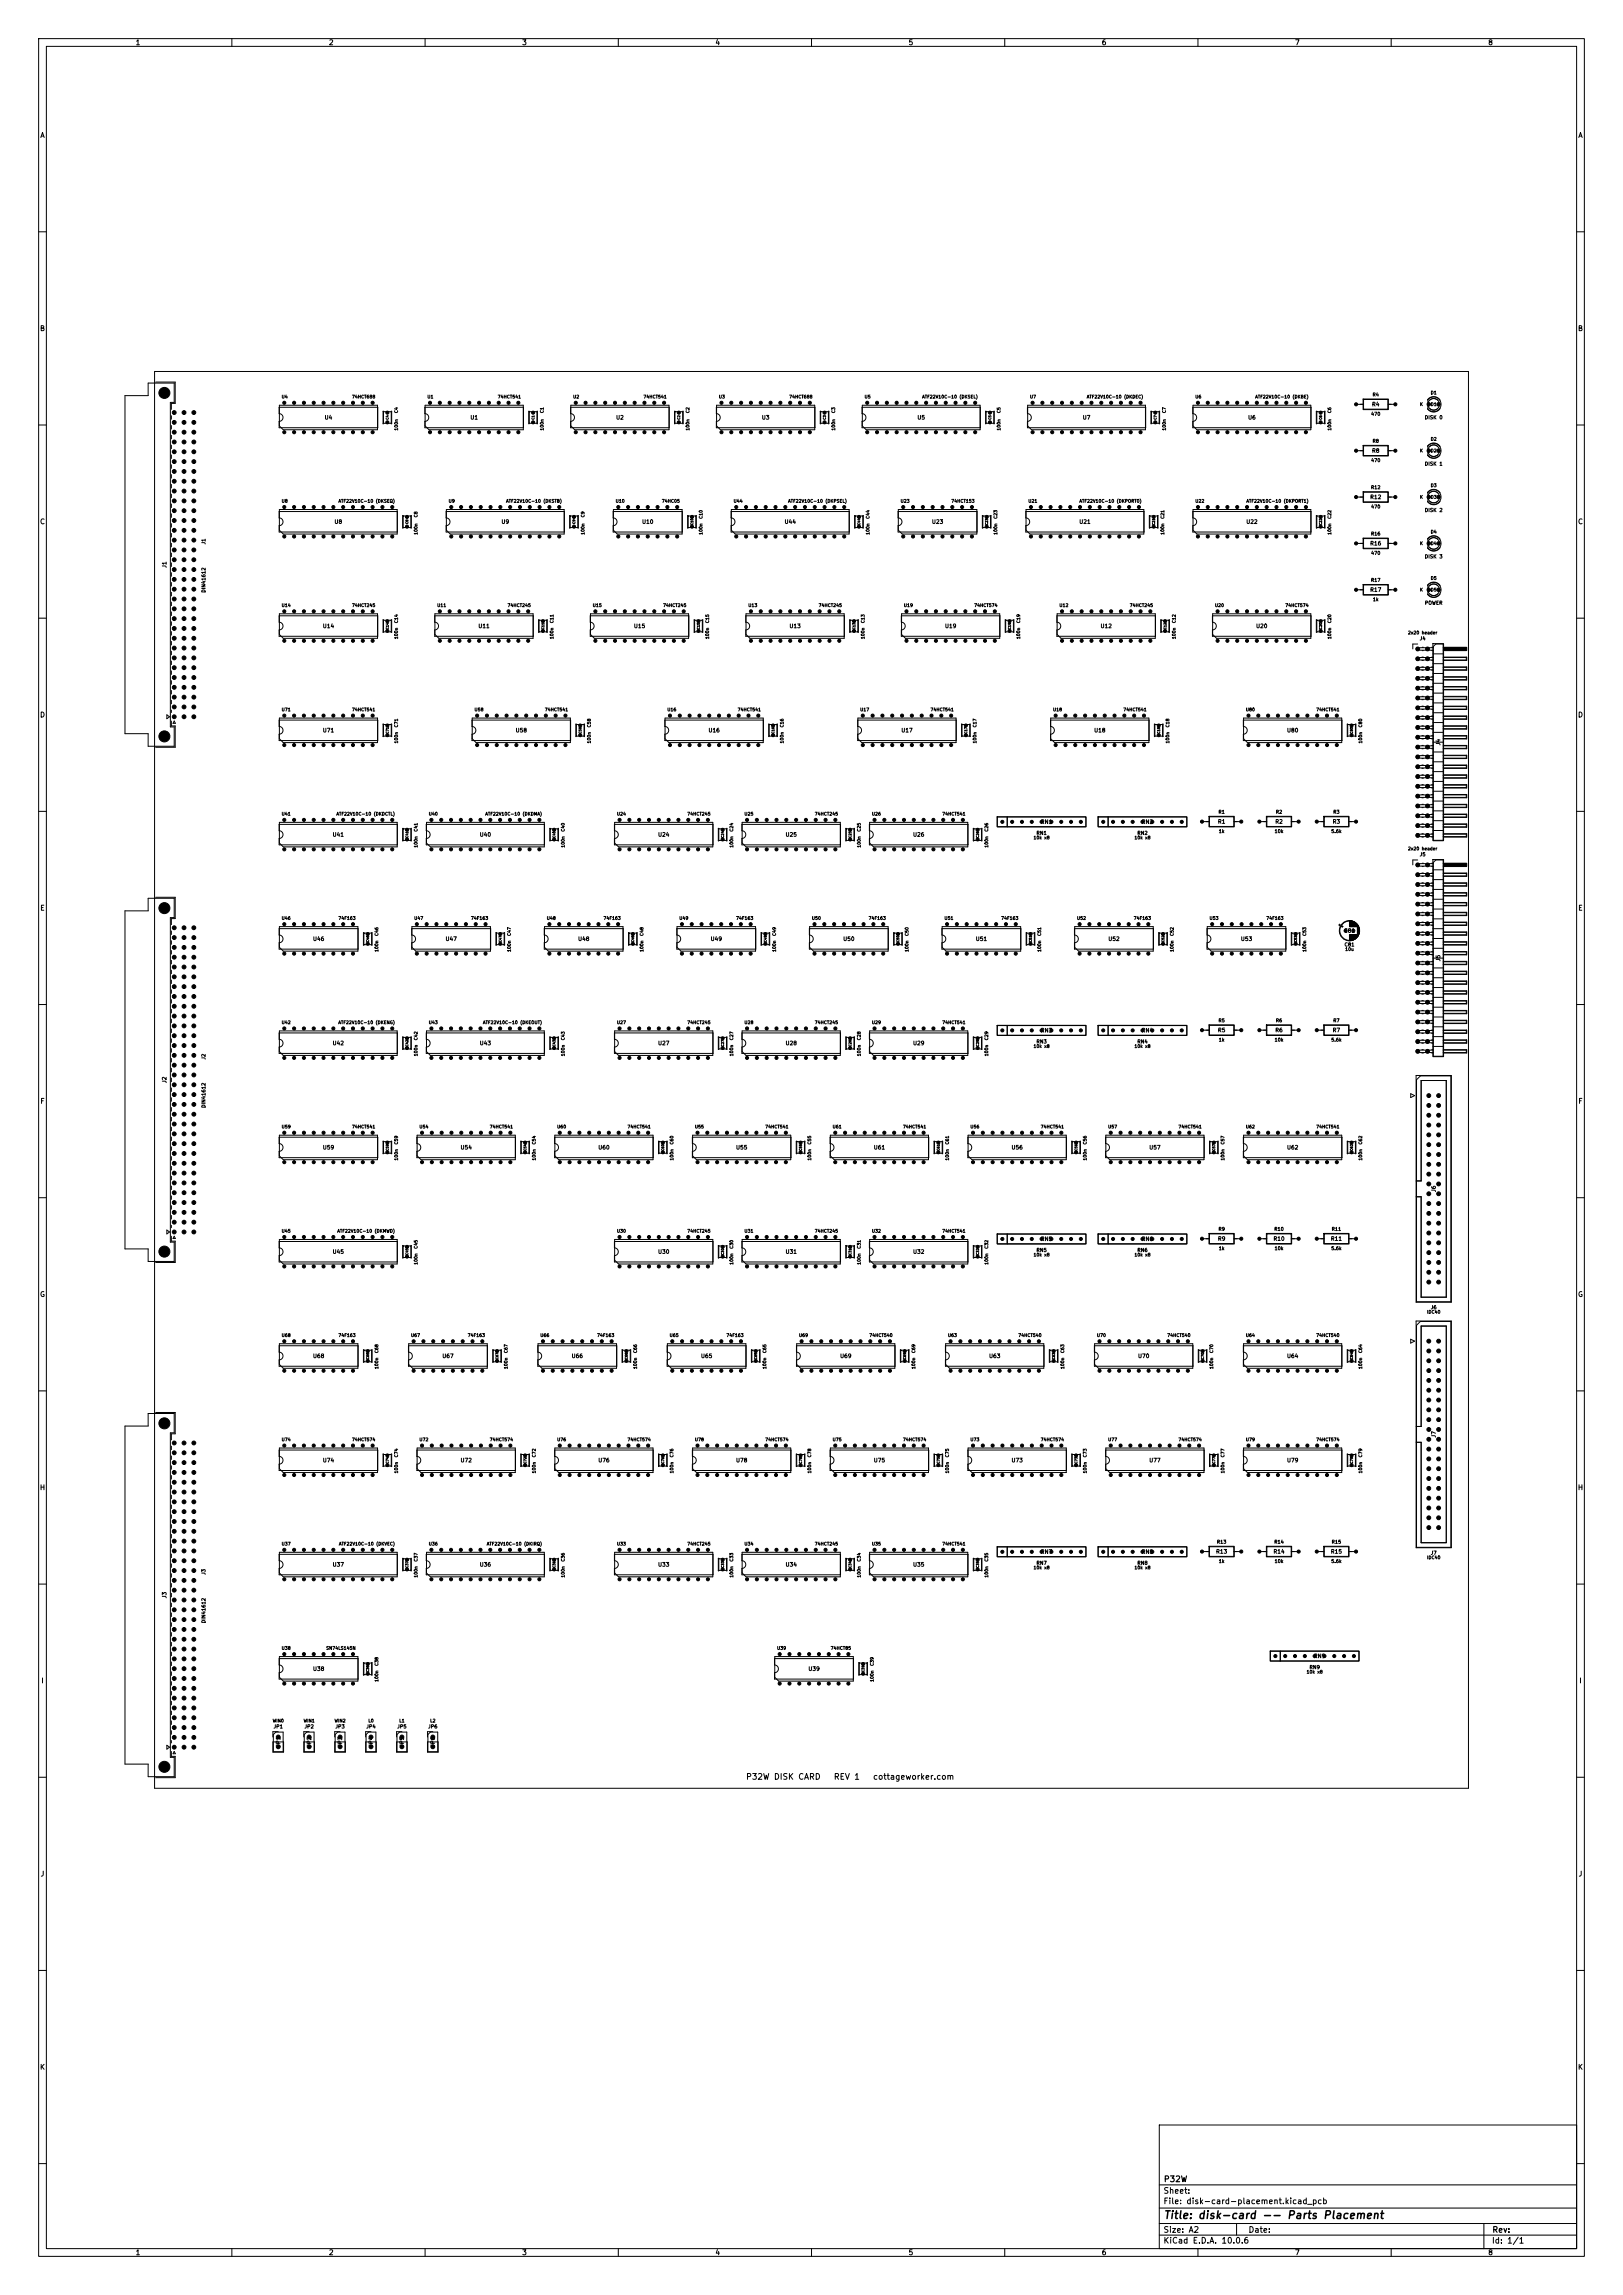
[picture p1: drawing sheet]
<svg xmlns="http://www.w3.org/2000/svg" width="420mm" height="594mm" viewBox="0 0 420 594" stroke-linecap="round" stroke-linejoin="round" font-family="sans-serif">
<defs><g id="words">
<text font-size="2" x="301" y="574.8">Title: disk-card -- Parts Placement</text>
<g font-size="1.5">
<text x="192.9" y="461">P32W DISK CARD</text>
<text x="215.6" y="461">REV 1</text>
<text x="225.8" y="461">cottageworker.com</text>
<text x="300.9" y="568.1">Sheet:</text>
<text x="301" y="565.1">P32W</text>
<text x="300.9" y="570.8">File: disk-card-placement.kicad_pcb</text>
<text x="300.9" y="581">KiCad E.D.A. 10.0.6</text>
<text x="300.9" y="578.2">Size: A2</text>
<text x="322.9" y="578.2">Date:</text>
<text x="385.9" y="581">Id: 1/1</text>
<text x="386" y="578.2">Rev:</text>
</g>
<g font-size="1.3">
<text x="35" y="12">1</text>
<text x="85" y="12">2</text>
<text x="135" y="12">3</text>
<text x="185" y="12">4</text>
<text x="235" y="12">5</text>
<text x="285" y="12">6</text>
<text x="335" y="12">7</text>
<text x="385" y="12">8</text>
<text x="10.3" y="36">A</text>
<text x="408.3" y="36">A</text>
<text x="10.2" y="86">B</text>
<text x="408.2" y="86">B</text>
<text x="10.2" y="136">C</text>
<text x="408.2" y="136">C</text>
<text x="10.2" y="186">D</text>
<text x="408.2" y="186">D</text>
<text x="10.3" y="236">E</text>
<text x="408.3" y="236">E</text>
<text x="10.3" y="286">F</text>
<text x="408.3" y="286">F</text>
<text x="10.2" y="336">G</text>
<text x="408.2" y="336">G</text>
<text x="10.2" y="386">H</text>
<text x="408.2" y="386">H</text>
<text x="10.6" y="436">I</text>
<text x="408.5" y="436">I</text>
<text x="10.4" y="486">J</text>
<text x="408.4" y="486">J</text>
<text x="10.2" y="536">K</text>
<text x="408.2" y="536">K</text>
<text x="35" y="584">1</text>
<text x="85" y="584">2</text>
<text x="135" y="584">3</text>
<text x="185" y="584">4</text>
<text x="235" y="584">5</text>
<text x="285" y="584">6</text>
<text x="335" y="584">7</text>
<text x="385" y="584">8</text>
</g>
<g font-size="1">
<text x="354.9" y="105.4">R4</text>
<text x="83.9" y="108.8">U4</text>
<text x="121.6" y="108.8">U1</text>
<text x="159.3" y="108.8">U2</text>
<text x="197" y="108.8">U3</text>
<text x="237.3" y="108.8">U5</text>
<text x="280.1" y="108.8">U7</text>
<text x="322.9" y="108.8">U6</text>
<text x="354.9" y="117.4">R8</text>
<text x="354.4" y="129.4">R12</text>
<text x="86.4" y="135.8">U8</text>
<text x="129.6" y="135.8">U9</text>
<text x="166" y="135.8">U10</text>
<text x="202.9" y="135.8">U44</text>
<text x="241" y="135.8">U23</text>
<text x="279.2" y="135.8">U21</text>
<text x="322.4" y="135.8">U22</text>
<text x="354.4" y="141.4">R16</text>
<text x="43.3" y="147.1" transform="rotate(-90 43.3 147.1)">J1</text>
<text x="354.4" y="153.4">R17</text>
<text x="83.4" y="162.8">U14</text>
<text x="123.7" y="162.8">U11</text>
<text x="163.9" y="162.8">U15</text>
<text x="204.2" y="162.8">U13</text>
<text x="244.4" y="162.8">U19</text>
<text x="284.7" y="162.8">U12</text>
<text x="324.9" y="162.8">U20</text>
<text x="83.4" y="189.8">U71</text>
<text x="133.3" y="189.8">U58</text>
<text x="183.2" y="189.8">U16</text>
<text x="233.1" y="189.8">U17</text>
<text x="283" y="189.8">U18</text>
<text x="332.9" y="189.8">U80</text>
<text x="372.9" y="193.1" transform="rotate(-90 372.9 193.1)">J4</text>
<text x="269.2" y="213.5">RN1</text>
<text x="295.3" y="213.5">RN2</text>
<text x="315" y="213.4">R1</text>
<text x="329.9" y="213.4">R2</text>
<text x="344.7" y="213.4">R3</text>
<text x="86" y="216.8">U41</text>
<text x="124" y="216.8">U40</text>
<text x="170.2" y="216.8">U24</text>
<text x="203.2" y="216.8">U25</text>
<text x="236.2" y="216.8">U26</text>
<text x="80.9" y="243.8">U46</text>
<text x="115.2" y="243.8">U47</text>
<text x="149.5" y="243.8">U48</text>
<text x="183.8" y="243.8">U49</text>
<text x="218.1" y="243.8">U50</text>
<text x="252.4" y="243.8">U51</text>
<text x="286.7" y="243.8">U52</text>
<text x="321" y="243.8">U53</text>
<text x="347.7" y="241.6">C81</text>
<text x="372.9" y="248.9" transform="rotate(-90 372.9 248.9)">J5</text>
<text x="269.2" y="267.5">RN3</text>
<text x="295.3" y="267.5">RN4</text>
<text x="315" y="267.4">R5</text>
<text x="329.9" y="267.4">R6</text>
<text x="344.7" y="267.4">R7</text>
<text x="86" y="270.8">U42</text>
<text x="124" y="270.8">U43</text>
<text x="170.2" y="270.8">U27</text>
<text x="203.2" y="270.8">U28</text>
<text x="236.2" y="270.8">U29</text>
<text x="43.3" y="280.5" transform="rotate(-90 43.3 280.5)">J2</text>
<text x="83.4" y="297.7">U59</text>
<text x="119.1" y="297.7">U54</text>
<text x="154.7" y="297.7">U60</text>
<text x="190.4" y="297.7">U55</text>
<text x="226" y="297.7">U61</text>
<text x="261.6" y="297.7">U56</text>
<text x="297.3" y="297.7">U57</text>
<text x="332.9" y="297.7">U62</text>
<text x="371.8" y="308.7" transform="rotate(-90 371.8 308.7)">J6</text>
<text x="269.2" y="321.4">RN5</text>
<text x="295.3" y="321.4">RN6</text>
<text x="315" y="321.4">R9</text>
<text x="329.4" y="321.4">R10</text>
<text x="344.3" y="321.4">R11</text>
<text x="86" y="324.7">U45</text>
<text x="170.2" y="324.7">U30</text>
<text x="203.2" y="324.7">U31</text>
<text x="236.2" y="324.7">U32</text>
<text x="80.9" y="351.7">U68</text>
<text x="114.3" y="351.7">U67</text>
<text x="147.8" y="351.7">U66</text>
<text x="181.3" y="351.7">U65</text>
<text x="217.3" y="351.7">U69</text>
<text x="255.8" y="351.7">U63</text>
<text x="294.4" y="351.7">U70</text>
<text x="332.9" y="351.7">U64</text>
<text x="371.8" y="372.2" transform="rotate(-90 371.8 372.2)">J7</text>
<text x="83.4" y="378.7">U74</text>
<text x="119.1" y="378.7">U72</text>
<text x="154.7" y="378.7">U76</text>
<text x="190.4" y="378.7">U78</text>
<text x="226" y="378.7">U75</text>
<text x="261.6" y="378.7">U73</text>
<text x="297.3" y="378.7">U77</text>
<text x="332.9" y="378.7">U79</text>
<text x="86" y="405.7">U37</text>
<text x="124" y="405.7">U36</text>
<text x="170.2" y="405.7">U33</text>
<text x="203.2" y="405.7">U34</text>
<text x="236.2" y="405.7">U35</text>
<text x="269.2" y="402.4">RN7</text>
<text x="295.3" y="402.4">RN8</text>
<text x="314.6" y="402.3">R13</text>
<text x="329.4" y="402.3">R14</text>
<text x="344.3" y="402.3">R15</text>
<text x="43.3" y="413.8" transform="rotate(-90 43.3 413.8)">J3</text>
<text x="339.9" y="429.4">RN9</text>
<text x="80.9" y="432.7">U38</text>
<text x="209.1" y="432.7">U39</text>
<text x="72.8" y="452.3" transform="rotate(-90 72.8 452.3)">JP1</text>
<text x="80.8" y="452.3" transform="rotate(-90 80.8 452.3)">JP2</text>
<text x="88.8" y="452.3" transform="rotate(-90 88.8 452.3)">JP3</text>
<text x="96.8" y="452.3" transform="rotate(-90 96.8 452.3)">JP4</text>
<text x="104.8" y="452.3" transform="rotate(-90 104.8 452.3)">JP5</text>
<text x="112.8" y="452.3" transform="rotate(-90 112.8 452.3)">JP6</text>
</g>
<g font-size=".9">
<text x="354.7" y="107.8">470</text>
<text x="355.1" y="102.8">R4</text>
<text x="368.6" y="108.7">DISK 0</text>
<text x="354.7" y="119.8">470</text>
<text x="355.1" y="114.8">R8</text>
<text x="368.6" y="120.7">DISK 1</text>
<text x="354.7" y="126.8">R12</text>
<text x="354.7" y="131.8">470</text>
<text x="368.6" y="132.7">DISK 2</text>
<text x="53.4" y="141" transform="rotate(-90 53.4 141)">J1</text>
<text x="354.7" y="138.8">R16</text>
<text x="354.7" y="143.8">470</text>
<text x="368.6" y="144.7">DISK 3</text>
<text x="53.4" y="153.5" transform="rotate(-90 53.4 153.5)">DIN41612</text>
<text x="354.7" y="150.8">R17</text>
<text x="355.2" y="155.8">1k</text>
<text x="368.6" y="156.7">POWER</text>
<text x="367.3" y="165.9">J4</text>
<text x="315.2" y="210.8">R1</text>
<text x="315.3" y="215.8">1k</text>
<text x="329.7" y="215.8">10k</text>
<text x="330.1" y="210.8">R2</text>
<text x="344.4" y="215.8">5.6k</text>
<text x="344.9" y="210.8">R3</text>
<text x="268.1" y="216.3">RN1</text>
<text x="294.2" y="216.3">RN2</text>
<text x="367.3" y="221.8">J5</text>
<text x="347.8" y="245.2">C81</text>
<text x="315.2" y="264.8">R5</text>
<text x="315.3" y="269.8">1k</text>
<text x="329.7" y="269.8">10k</text>
<text x="330.1" y="264.8">R6</text>
<text x="344.4" y="269.8">5.6k</text>
<text x="344.9" y="264.8">R7</text>
<text x="53.4" y="274.4" transform="rotate(-90 53.4 274.4)">J2</text>
<text x="268.1" y="270.3">RN3</text>
<text x="294.2" y="270.3">RN4</text>
<text x="53.4" y="286.9" transform="rotate(-90 53.4 286.9)">DIN41612</text>
<text x="315.2" y="318.8">R9</text>
<text x="315.3" y="323.8">1k</text>
<text x="329.7" y="318.8">R10</text>
<text x="329.7" y="323.8">10k</text>
<text x="344.4" y="323.8">5.6k</text>
<text x="344.5" y="318.8">R11</text>
<text x="268.1" y="324.3">RN5</text>
<text x="294.2" y="324.3">RN6</text>
<text x="370.1" y="339.1">J6</text>
<text x="314.8" y="399.7">R13</text>
<text x="329.7" y="399.7">R14</text>
<text x="344.5" y="399.7">R15</text>
<text x="53.4" y="407.7" transform="rotate(-90 53.4 407.7)">J3</text>
<text x="268.1" y="405.2">RN7</text>
<text x="294.2" y="405.2">RN8</text>
<text x="315.3" y="404.7">1k</text>
<text x="329.7" y="404.7">10k</text>
<text x="344.4" y="404.7">5.6k</text>
<text x="370.1" y="402.6">J7</text>
<text x="53.4" y="420.2" transform="rotate(-90 53.4 420.2)">DIN41612</text>
<text x="338.8" y="432.2">RN9</text>
<text x="70.7" y="447.6">JP1</text>
<text x="78.7" y="447.6">JP2</text>
<text x="86.7" y="447.6">JP3</text>
<text x="94.7" y="447.6">JP4</text>
<text x="102.7" y="447.6">JP5</text>
<text x="110.7" y="447.6">JP6</text>
</g>
<g font-size=".8">
<text x="72.8" y="103.3">U4</text>
<text x="91" y="103.3">74HCT688</text>
<text x="103.1" y="107" transform="rotate(-90 103.1 107)">C4</text>
<text x="110.5" y="103.3">U1</text>
<text x="128.7" y="103.3">74HCT541</text>
<text x="140.9" y="107" transform="rotate(-90 140.9 107)">C1</text>
<text x="148.2" y="103.3">U2</text>
<text x="166.4" y="103.3">74HCT541</text>
<text x="178.6" y="107" transform="rotate(-90 178.6 107)">C2</text>
<text x="185.9" y="103.3">U3</text>
<text x="204.1" y="103.3">74HCT688</text>
<text x="216.3" y="107" transform="rotate(-90 216.3 107)">C3</text>
<text x="223.6" y="103.3">U5</text>
<text x="238.5" y="103.3">ATF22V10C-10 (DKSEL)</text>
<text x="259.1" y="107" transform="rotate(-90 259.1 107)">C5</text>
<text x="266.4" y="103.3">U7</text>
<text x="281.1" y="103.3">ATF22V10C-10 (DKDEC)</text>
<text x="301.9" y="107" transform="rotate(-90 301.9 107)">C7</text>
<text x="309.2" y="103.3">U6</text>
<text x="324.7" y="103.3">ATF22V10C-10 (DKBE)</text>
<text x="344.7" y="107" transform="rotate(-90 344.7 107)">C6</text>
<text x="367.4" y="105.3">K</text>
<text x="370.1" y="102.3">D1</text>
<text x="370.1" y="105.3">D1</text>
<text x="103.1" y="111.5" transform="rotate(-90 103.1 111.5)">100n</text>
<text x="140.9" y="111.5" transform="rotate(-90 140.9 111.5)">100n</text>
<text x="178.6" y="111.5" transform="rotate(-90 178.6 111.5)">100n</text>
<text x="216.3" y="111.5" transform="rotate(-90 216.3 111.5)">100n</text>
<text x="259.1" y="111.5" transform="rotate(-90 259.1 111.5)">100n</text>
<text x="301.9" y="111.5" transform="rotate(-90 301.9 111.5)">100n</text>
<text x="344.7" y="111.5" transform="rotate(-90 344.7 111.5)">100n</text>
<text x="367.4" y="117.3">K</text>
<text x="370.1" y="114.3">D2</text>
<text x="370.1" y="117.3">D2</text>
<text x="72.8" y="130.3">U8</text>
<text x="87.5" y="130.3">ATF22V10C-10 (DKSEQ)</text>
<text x="116" y="130.3">U9</text>
<text x="130.9" y="130.3">ATF22V10C-10 (DKSTB)</text>
<text x="159.2" y="130.3">U10</text>
<text x="171.2" y="130.3">74HC05</text>
<text x="189.7" y="130.3">U44</text>
<text x="203.8" y="130.3">ATF22V10C-10 (DKPSEL)</text>
<text x="233" y="130.3">U23</text>
<text x="246.1" y="130.3">74HCT153</text>
<text x="266" y="130.3">U21</text>
<text x="279.2" y="130.3">ATF22V10C-10 (DKPORT0)</text>
<text x="309.2" y="130.3">U22</text>
<text x="322.4" y="130.3">ATF22V10C-10 (DKPORT1)</text>
<text x="367.4" y="129.3">K</text>
<text x="370.1" y="126.3">D3</text>
<text x="370.1" y="129.3">D3</text>
<text x="108.2" y="134" transform="rotate(-90 108.2 134)">C8</text>
<text x="151.4" y="134" transform="rotate(-90 151.4 134)">C9</text>
<text x="182" y="134.4" transform="rotate(-90 182 134.4)">C10</text>
<text x="225.2" y="134.4" transform="rotate(-90 225.2 134.4)">C44</text>
<text x="258.2" y="134.4" transform="rotate(-90 258.2 134.4)">C23</text>
<text x="301.4" y="134.4" transform="rotate(-90 301.4 134.4)">C21</text>
<text x="344.7" y="134.4" transform="rotate(-90 344.7 134.4)">C22</text>
<text x="108.2" y="138.5" transform="rotate(-90 108.2 138.5)">100n</text>
<text x="151.4" y="138.5" transform="rotate(-90 151.4 138.5)">100n</text>
<text x="182" y="138.5" transform="rotate(-90 182 138.5)">100n</text>
<text x="225.2" y="138.5" transform="rotate(-90 225.2 138.5)">100n</text>
<text x="258.2" y="138.5" transform="rotate(-90 258.2 138.5)">100n</text>
<text x="301.4" y="138.5" transform="rotate(-90 301.4 138.5)">100n</text>
<text x="344.7" y="138.5" transform="rotate(-90 344.7 138.5)">100n</text>
<text x="367.4" y="141.3">K</text>
<text x="370.1" y="138.3">D4</text>
<text x="370.1" y="141.3">D4</text>
<text x="367.4" y="153.3">K</text>
<text x="370.1" y="150.3">D5</text>
<text x="370.1" y="153.3">D5</text>
<text x="72.8" y="157.3">U14</text>
<text x="91" y="157.3">74HCT245</text>
<text x="103.1" y="161.4" transform="rotate(-90 103.1 161.4)">C14</text>
<text x="113" y="157.3">U11</text>
<text x="131.2" y="157.3">74HCT245</text>
<text x="143.4" y="161.4" transform="rotate(-90 143.4 161.4)">C11</text>
<text x="153.3" y="157.3">U15</text>
<text x="171.5" y="157.3">74HCT245</text>
<text x="183.6" y="161.4" transform="rotate(-90 183.6 161.4)">C15</text>
<text x="193.5" y="157.3">U13</text>
<text x="211.7" y="157.3">74HCT245</text>
<text x="223.9" y="161.4" transform="rotate(-90 223.9 161.4)">C13</text>
<text x="233.8" y="157.3">U19</text>
<text x="252" y="157.3">74HCT574</text>
<text x="264.2" y="161.4" transform="rotate(-90 264.2 161.4)">C19</text>
<text x="274" y="157.3">U12</text>
<text x="292.2" y="157.3">74HCT245</text>
<text x="304.4" y="161.4" transform="rotate(-90 304.4 161.4)">C12</text>
<text x="314.3" y="157.3">U20</text>
<text x="332.5" y="157.3">74HCT574</text>
<text x="344.7" y="161.4" transform="rotate(-90 344.7 161.4)">C20</text>
<text x="103.1" y="165.5" transform="rotate(-90 103.1 165.5)">100n</text>
<text x="143.4" y="165.5" transform="rotate(-90 143.4 165.5)">100n</text>
<text x="183.6" y="165.5" transform="rotate(-90 183.6 165.5)">100n</text>
<text x="223.9" y="165.5" transform="rotate(-90 223.9 165.5)">100n</text>
<text x="264.2" y="165.5" transform="rotate(-90 264.2 165.5)">100n</text>
<text x="304.4" y="165.5" transform="rotate(-90 304.4 165.5)">100n</text>
<text x="344.7" y="165.5" transform="rotate(-90 344.7 165.5)">100n</text>
<text x="364.3" y="164.4">2x20 header</text>
<text x="72.8" y="184.3">U71</text>
<text x="91" y="184.3">74HCT541</text>
<text x="122.7" y="184.3">U58</text>
<text x="140.9" y="184.3">74HCT541</text>
<text x="172.6" y="184.3">U16</text>
<text x="190.8" y="184.3">74HCT541</text>
<text x="222.5" y="184.3">U17</text>
<text x="240.7" y="184.3">74HCT541</text>
<text x="272.4" y="184.3">U18</text>
<text x="290.6" y="184.3">74HCT541</text>
<text x="322.3" y="184.3">U80</text>
<text x="340.5" y="184.3">74HCT541</text>
<text x="103.1" y="188.4" transform="rotate(-90 103.1 188.4)">C71</text>
<text x="153" y="188.4" transform="rotate(-90 153 188.4)">C58</text>
<text x="202.9" y="188.4" transform="rotate(-90 202.9 188.4)">C16</text>
<text x="252.9" y="188.4" transform="rotate(-90 252.9 188.4)">C17</text>
<text x="302.8" y="188.4" transform="rotate(-90 302.8 188.4)">C18</text>
<text x="352.7" y="188.4" transform="rotate(-90 352.7 188.4)">C80</text>
<text x="103.1" y="192.5" transform="rotate(-90 103.1 192.5)">100n</text>
<text x="153" y="192.5" transform="rotate(-90 153 192.5)">100n</text>
<text x="202.9" y="192.5" transform="rotate(-90 202.9 192.5)">100n</text>
<text x="252.9" y="192.5" transform="rotate(-90 252.9 192.5)">100n</text>
<text x="302.8" y="192.5" transform="rotate(-90 302.8 192.5)">100n</text>
<text x="352.7" y="192.5" transform="rotate(-90 352.7 192.5)">100n</text>
<text x="72.8" y="211.3">U41</text>
<text x="87" y="211.3">ATF22V10C-10 (DKDCTL)</text>
<text x="108.2" y="215.4" transform="rotate(-90 108.2 215.4)">C41</text>
<text x="110.9" y="211.3">U40</text>
<text x="125.5" y="211.3">ATF22V10C-10 (DKDMA)</text>
<text x="146.3" y="215.4" transform="rotate(-90 146.3 215.4)">C40</text>
<text x="159.5" y="211.3">U24</text>
<text x="177.7" y="211.3">74HCT245</text>
<text x="189.9" y="215.4" transform="rotate(-90 189.9 215.4)">C24</text>
<text x="192.5" y="211.3">U25</text>
<text x="210.7" y="211.3">74HCT245</text>
<text x="222.9" y="215.4" transform="rotate(-90 222.9 215.4)">C25</text>
<text x="225.5" y="211.3">U26</text>
<text x="243.7" y="211.3">74HCT541</text>
<text x="255.9" y="215.4" transform="rotate(-90 255.9 215.4)">C26</text>
<text x="108.2" y="219.5" transform="rotate(-90 108.2 219.5)">100n</text>
<text x="146.3" y="219.5" transform="rotate(-90 146.3 219.5)">100n</text>
<text x="189.9" y="219.5" transform="rotate(-90 189.9 219.5)">100n</text>
<text x="222.9" y="219.5" transform="rotate(-90 222.9 219.5)">100n</text>
<text x="255.9" y="219.5" transform="rotate(-90 255.9 219.5)">100n</text>
<text x="267.4" y="217.4">10k x8</text>
<text x="293.5" y="217.4">10k x8</text>
<text x="364.3" y="220.3">2x20 header</text>
<text x="72.8" y="238.3">U46</text>
<text x="87.5" y="238.3">74F163</text>
<text x="107.1" y="238.3">U47</text>
<text x="121.8" y="238.3">74F163</text>
<text x="141.4" y="238.3">U48</text>
<text x="156.1" y="238.3">74F163</text>
<text x="175.7" y="238.3">U49</text>
<text x="190.4" y="238.3">74F163</text>
<text x="210" y="238.3">U50</text>
<text x="224.7" y="238.3">74F163</text>
<text x="244.3" y="238.3">U51</text>
<text x="259" y="238.3">74F163</text>
<text x="278.6" y="238.3">U52</text>
<text x="293.3" y="238.3">74F163</text>
<text x="312.9" y="238.3">U53</text>
<text x="327.6" y="238.3">74F163</text>
<text x="98.1" y="242.4" transform="rotate(-90 98.1 242.4)">C46</text>
<text x="132.4" y="242.4" transform="rotate(-90 132.4 242.4)">C47</text>
<text x="166.7" y="242.4" transform="rotate(-90 166.7 242.4)">C48</text>
<text x="201" y="242.4" transform="rotate(-90 201 242.4)">C49</text>
<text x="235.3" y="242.4" transform="rotate(-90 235.3 242.4)">C50</text>
<text x="269.6" y="242.4" transform="rotate(-90 269.6 242.4)">C51</text>
<text x="303.9" y="242.4" transform="rotate(-90 303.9 242.4)">C52</text>
<text x="338.2" y="242.4" transform="rotate(-90 338.2 242.4)">C53</text>
<text x="98.1" y="246.5" transform="rotate(-90 98.1 246.5)">100n</text>
<text x="132.4" y="246.5" transform="rotate(-90 132.4 246.5)">100n</text>
<text x="166.7" y="246.5" transform="rotate(-90 166.7 246.5)">100n</text>
<text x="201" y="246.5" transform="rotate(-90 201 246.5)">100n</text>
<text x="235.3" y="246.5" transform="rotate(-90 235.3 246.5)">100n</text>
<text x="269.6" y="246.5" transform="rotate(-90 269.6 246.5)">100n</text>
<text x="303.9" y="246.5" transform="rotate(-90 303.9 246.5)">100n</text>
<text x="338.2" y="246.5" transform="rotate(-90 338.2 246.5)">100n</text>
<text x="348" y="246.3">10u</text>
<text x="72.8" y="265.2">U42</text>
<text x="87.5" y="265.2">ATF22V10C-10 (DKENG)</text>
<text x="108.2" y="269.3" transform="rotate(-90 108.2 269.3)">C42</text>
<text x="110.9" y="265.2">U43</text>
<text x="124.9" y="265.2">ATF22V10C-10 (DKEOUT)</text>
<text x="146.3" y="269.3" transform="rotate(-90 146.3 269.3)">C43</text>
<text x="159.5" y="265.2">U27</text>
<text x="177.7" y="265.2">74HCT245</text>
<text x="189.9" y="269.3" transform="rotate(-90 189.9 269.3)">C27</text>
<text x="192.5" y="265.2">U28</text>
<text x="210.7" y="265.2">74HCT245</text>
<text x="222.9" y="269.3" transform="rotate(-90 222.9 269.3)">C28</text>
<text x="225.5" y="265.2">U29</text>
<text x="243.7" y="265.2">74HCT541</text>
<text x="255.9" y="269.3" transform="rotate(-90 255.9 269.3)">C29</text>
<text x="108.2" y="273.5" transform="rotate(-90 108.2 273.5)">100n</text>
<text x="146.3" y="273.5" transform="rotate(-90 146.3 273.5)">100n</text>
<text x="189.9" y="273.5" transform="rotate(-90 189.9 273.5)">100n</text>
<text x="222.9" y="273.5" transform="rotate(-90 222.9 273.5)">100n</text>
<text x="255.9" y="273.5" transform="rotate(-90 255.9 273.5)">100n</text>
<text x="267.4" y="271.4">10k x8</text>
<text x="293.5" y="271.4">10k x8</text>
<text x="72.8" y="292.2">U59</text>
<text x="91" y="292.2">74HCT541</text>
<text x="108.4" y="292.2">U54</text>
<text x="126.6" y="292.2">74HCT541</text>
<text x="144.1" y="292.2">U60</text>
<text x="162.3" y="292.2">74HCT541</text>
<text x="179.7" y="292.2">U55</text>
<text x="197.9" y="292.2">74HCT541</text>
<text x="215.4" y="292.2">U61</text>
<text x="233.6" y="292.2">74HCT541</text>
<text x="251" y="292.2">U56</text>
<text x="269.2" y="292.2">74HCT541</text>
<text x="286.6" y="292.2">U57</text>
<text x="304.9" y="292.2">74HCT541</text>
<text x="322.3" y="292.2">U62</text>
<text x="340.5" y="292.2">74HCT541</text>
<text x="103.1" y="296.3" transform="rotate(-90 103.1 296.3)">C59</text>
<text x="138.8" y="296.3" transform="rotate(-90 138.8 296.3)">C54</text>
<text x="174.4" y="296.3" transform="rotate(-90 174.4 296.3)">C60</text>
<text x="210.1" y="296.3" transform="rotate(-90 210.1 296.3)">C55</text>
<text x="245.7" y="296.3" transform="rotate(-90 245.7 296.3)">C61</text>
<text x="281.4" y="296.3" transform="rotate(-90 281.4 296.3)">C56</text>
<text x="317" y="296.3" transform="rotate(-90 317 296.3)">C57</text>
<text x="352.7" y="296.3" transform="rotate(-90 352.7 296.3)">C62</text>
<text x="103.1" y="300.5" transform="rotate(-90 103.1 300.5)">100n</text>
<text x="138.8" y="300.5" transform="rotate(-90 138.8 300.5)">100n</text>
<text x="174.4" y="300.5" transform="rotate(-90 174.4 300.5)">100n</text>
<text x="210.1" y="300.5" transform="rotate(-90 210.1 300.5)">100n</text>
<text x="245.7" y="300.5" transform="rotate(-90 245.7 300.5)">100n</text>
<text x="281.4" y="300.5" transform="rotate(-90 281.4 300.5)">100n</text>
<text x="317" y="300.5" transform="rotate(-90 317 300.5)">100n</text>
<text x="352.7" y="300.5" transform="rotate(-90 352.7 300.5)">100n</text>
<text x="72.8" y="319.2">U45</text>
<text x="87.2" y="319.2">ATF22V10C-10 (DKMWD)</text>
<text x="108.2" y="323.3" transform="rotate(-90 108.2 323.3)">C45</text>
<text x="159.5" y="319.2">U30</text>
<text x="177.7" y="319.2">74HCT245</text>
<text x="189.9" y="323.3" transform="rotate(-90 189.9 323.3)">C30</text>
<text x="192.5" y="319.2">U31</text>
<text x="210.7" y="319.2">74HCT245</text>
<text x="222.9" y="323.3" transform="rotate(-90 222.9 323.3)">C31</text>
<text x="225.5" y="319.2">U32</text>
<text x="243.7" y="319.2">74HCT541</text>
<text x="255.9" y="323.3" transform="rotate(-90 255.9 323.3)">C32</text>
<text x="108.2" y="327.5" transform="rotate(-90 108.2 327.5)">100n</text>
<text x="189.9" y="327.5" transform="rotate(-90 189.9 327.5)">100n</text>
<text x="222.9" y="327.5" transform="rotate(-90 222.9 327.5)">100n</text>
<text x="255.9" y="327.5" transform="rotate(-90 255.9 327.5)">100n</text>
<text x="267.4" y="325.4">10k x8</text>
<text x="293.5" y="325.4">10k x8</text>
<text x="369.2" y="340.2">IDC40</text>
<text x="72.8" y="346.2">U68</text>
<text x="87.5" y="346.2">74F163</text>
<text x="106.3" y="346.2">U67</text>
<text x="120.9" y="346.2">74F163</text>
<text x="139.7" y="346.2">U66</text>
<text x="154.4" y="346.2">74F163</text>
<text x="173.2" y="346.2">U65</text>
<text x="187.9" y="346.2">74F163</text>
<text x="206.7" y="346.2">U69</text>
<text x="224.9" y="346.2">74HCT540</text>
<text x="245.2" y="346.2">U63</text>
<text x="263.4" y="346.2">74HCT540</text>
<text x="283.7" y="346.2">U70</text>
<text x="302" y="346.2">74HCT540</text>
<text x="322.3" y="346.2">U64</text>
<text x="340.5" y="346.2">74HCT540</text>
<text x="98.1" y="350.3" transform="rotate(-90 98.1 350.3)">C68</text>
<text x="131.5" y="350.3" transform="rotate(-90 131.5 350.3)">C67</text>
<text x="165" y="350.3" transform="rotate(-90 165 350.3)">C66</text>
<text x="198.5" y="350.3" transform="rotate(-90 198.5 350.3)">C65</text>
<text x="237" y="350.3" transform="rotate(-90 237 350.3)">C69</text>
<text x="275.6" y="350.3" transform="rotate(-90 275.6 350.3)">C63</text>
<text x="314.1" y="350.3" transform="rotate(-90 314.1 350.3)">C70</text>
<text x="352.7" y="350.3" transform="rotate(-90 352.7 350.3)">C64</text>
<text x="98.1" y="354.5" transform="rotate(-90 98.1 354.5)">100n</text>
<text x="131.5" y="354.5" transform="rotate(-90 131.5 354.5)">100n</text>
<text x="165" y="354.5" transform="rotate(-90 165 354.5)">100n</text>
<text x="198.5" y="354.5" transform="rotate(-90 198.5 354.5)">100n</text>
<text x="237" y="354.5" transform="rotate(-90 237 354.5)">100n</text>
<text x="275.6" y="354.5" transform="rotate(-90 275.6 354.5)">100n</text>
<text x="314.1" y="354.5" transform="rotate(-90 314.1 354.5)">100n</text>
<text x="352.7" y="354.5" transform="rotate(-90 352.7 354.5)">100n</text>
<text x="72.8" y="373.2">U74</text>
<text x="91" y="373.2">74HCT574</text>
<text x="103.1" y="377.3" transform="rotate(-90 103.1 377.3)">C74</text>
<text x="108.4" y="373.2">U72</text>
<text x="126.6" y="373.2">74HCT574</text>
<text x="138.8" y="377.3" transform="rotate(-90 138.8 377.3)">C72</text>
<text x="144.1" y="373.2">U76</text>
<text x="162.3" y="373.2">74HCT574</text>
<text x="174.4" y="377.3" transform="rotate(-90 174.4 377.3)">C76</text>
<text x="179.7" y="373.2">U78</text>
<text x="197.9" y="373.2">74HCT574</text>
<text x="210.1" y="377.3" transform="rotate(-90 210.1 377.3)">C78</text>
<text x="215.4" y="373.2">U75</text>
<text x="233.6" y="373.2">74HCT574</text>
<text x="245.7" y="377.3" transform="rotate(-90 245.7 377.3)">C75</text>
<text x="251" y="373.2">U73</text>
<text x="269.2" y="373.2">74HCT574</text>
<text x="281.4" y="377.3" transform="rotate(-90 281.4 377.3)">C73</text>
<text x="286.6" y="373.2">U77</text>
<text x="304.9" y="373.2">74HCT574</text>
<text x="317" y="377.3" transform="rotate(-90 317 377.3)">C77</text>
<text x="322.3" y="373.2">U79</text>
<text x="340.5" y="373.2">74HCT574</text>
<text x="352.7" y="377.3" transform="rotate(-90 352.7 377.3)">C79</text>
<text x="103.1" y="381.4" transform="rotate(-90 103.1 381.4)">100n</text>
<text x="138.8" y="381.4" transform="rotate(-90 138.8 381.4)">100n</text>
<text x="174.4" y="381.4" transform="rotate(-90 174.4 381.4)">100n</text>
<text x="210.1" y="381.4" transform="rotate(-90 210.1 381.4)">100n</text>
<text x="245.7" y="381.4" transform="rotate(-90 245.7 381.4)">100n</text>
<text x="281.4" y="381.4" transform="rotate(-90 281.4 381.4)">100n</text>
<text x="317" y="381.4" transform="rotate(-90 317 381.4)">100n</text>
<text x="352.7" y="381.4" transform="rotate(-90 352.7 381.4)">100n</text>
<text x="72.8" y="400.2">U37</text>
<text x="87.6" y="400.2">ATF22V10C-10 (DKVEC)</text>
<text x="110.9" y="400.2">U36</text>
<text x="125.9" y="400.2">ATF22V10C-10 (DKIRQ)</text>
<text x="159.5" y="400.2">U33</text>
<text x="177.7" y="400.2">74HCT245</text>
<text x="192.5" y="400.2">U34</text>
<text x="210.7" y="400.2">74HCT245</text>
<text x="225.5" y="400.2">U35</text>
<text x="243.7" y="400.2">74HCT541</text>
<text x="108.2" y="404.3" transform="rotate(-90 108.2 404.3)">C37</text>
<text x="146.3" y="404.3" transform="rotate(-90 146.3 404.3)">C36</text>
<text x="189.9" y="404.3" transform="rotate(-90 189.9 404.3)">C33</text>
<text x="222.9" y="404.3" transform="rotate(-90 222.9 404.3)">C34</text>
<text x="255.9" y="404.3" transform="rotate(-90 255.9 404.3)">C35</text>
<text x="267.4" y="406.3">10k x8</text>
<text x="293.5" y="406.3">10k x8</text>
<text x="369.2" y="403.7">IDC40</text>
<text x="108.2" y="408.4" transform="rotate(-90 108.2 408.4)">100n</text>
<text x="146.3" y="408.4" transform="rotate(-90 146.3 408.4)">100n</text>
<text x="189.9" y="408.4" transform="rotate(-90 189.9 408.4)">100n</text>
<text x="222.9" y="408.4" transform="rotate(-90 222.9 408.4)">100n</text>
<text x="255.9" y="408.4" transform="rotate(-90 255.9 408.4)">100n</text>
<text x="72.8" y="427.2">U38</text>
<text x="84.3" y="427.2">SN74LS145N</text>
<text x="98.1" y="431.3" transform="rotate(-90 98.1 431.3)">C38</text>
<text x="201" y="427.2">U39</text>
<text x="214.9" y="427.2">74HCT85</text>
<text x="226.3" y="431.3" transform="rotate(-90 226.3 431.3)">C39</text>
<text x="98.1" y="435.4" transform="rotate(-90 98.1 435.4)">100n</text>
<text x="226.3" y="435.4" transform="rotate(-90 226.3 435.4)">100n</text>
<text x="338" y="433.3">10k x8</text>
<text x="70.5" y="446">WIN0</text>
<text x="78.5" y="446">WIN1</text>
<text x="86.5" y="446">WIN2</text>
<text x="95.2" y="446">L0</text>
<text x="103.2" y="446">L1</text>
<text x="111.2" y="446">L2</text>
</g>
<g font-size=".6">
<text x="100.7" y="108.7" transform="rotate(-90 100.7 108.7)">C4</text>
<text x="138.4" y="108.7" transform="rotate(-90 138.4 108.7)">C1</text>
<text x="176.1" y="108.7" transform="rotate(-90 176.1 108.7)">C2</text>
<text x="213.8" y="108.7" transform="rotate(-90 213.8 108.7)">C3</text>
<text x="256.6" y="108.7" transform="rotate(-90 256.6 108.7)">C5</text>
<text x="299.4" y="108.7" transform="rotate(-90 299.4 108.7)">C7</text>
<text x="342.2" y="108.7" transform="rotate(-90 342.2 108.7)">C6</text>
<text x="105.8" y="135.7" transform="rotate(-90 105.8 135.7)">C8</text>
<text x="149" y="135.7" transform="rotate(-90 149 135.7)">C9</text>
<text x="179.5" y="136" transform="rotate(-90 179.5 136)">C10</text>
<text x="222.7" y="136" transform="rotate(-90 222.7 136)">C44</text>
<text x="255.8" y="136" transform="rotate(-90 255.8 136)">C23</text>
<text x="299" y="136" transform="rotate(-90 299 136)">C21</text>
<text x="342.2" y="136" transform="rotate(-90 342.2 136)">C22</text>
<text x="100.7" y="163" transform="rotate(-90 100.7 163)">C14</text>
<text x="140.9" y="163" transform="rotate(-90 140.9 163)">C11</text>
<text x="181.2" y="163" transform="rotate(-90 181.2 163)">C15</text>
<text x="221.4" y="163" transform="rotate(-90 221.4 163)">C13</text>
<text x="261.7" y="163" transform="rotate(-90 261.7 163)">C19</text>
<text x="302" y="163" transform="rotate(-90 302 163)">C12</text>
<text x="342.2" y="163" transform="rotate(-90 342.2 163)">C20</text>
<text x="100.7" y="190" transform="rotate(-90 100.7 190)">C71</text>
<text x="150.6" y="190" transform="rotate(-90 150.6 190)">C58</text>
<text x="200.5" y="190" transform="rotate(-90 200.5 190)">C16</text>
<text x="250.4" y="190" transform="rotate(-90 250.4 190)">C17</text>
<text x="300.3" y="190" transform="rotate(-90 300.3 190)">C18</text>
<text x="350.2" y="190" transform="rotate(-90 350.2 190)">C80</text>
<text x="105.8" y="217" transform="rotate(-90 105.8 217)">C41</text>
<text x="143.8" y="217" transform="rotate(-90 143.8 217)">C40</text>
<text x="187.5" y="217" transform="rotate(-90 187.5 217)">C24</text>
<text x="220.4" y="217" transform="rotate(-90 220.4 217)">C25</text>
<text x="253.4" y="217" transform="rotate(-90 253.4 217)">C26</text>
<text x="95.6" y="243.9" transform="rotate(-90 95.6 243.9)">C46</text>
<text x="129.9" y="243.9" transform="rotate(-90 129.9 243.9)">C47</text>
<text x="164.2" y="243.9" transform="rotate(-90 164.2 243.9)">C48</text>
<text x="198.5" y="243.9" transform="rotate(-90 198.5 243.9)">C49</text>
<text x="232.8" y="243.9" transform="rotate(-90 232.8 243.9)">C50</text>
<text x="267.1" y="243.9" transform="rotate(-90 267.1 243.9)">C51</text>
<text x="301.4" y="243.9" transform="rotate(-90 301.4 243.9)">C52</text>
<text x="335.7" y="243.9" transform="rotate(-90 335.7 243.9)">C53</text>
<text x="105.8" y="270.9" transform="rotate(-90 105.8 270.9)">C42</text>
<text x="143.8" y="270.9" transform="rotate(-90 143.8 270.9)">C43</text>
<text x="187.5" y="270.9" transform="rotate(-90 187.5 270.9)">C27</text>
<text x="220.4" y="270.9" transform="rotate(-90 220.4 270.9)">C28</text>
<text x="253.4" y="270.9" transform="rotate(-90 253.4 270.9)">C29</text>
<text x="100.7" y="297.9" transform="rotate(-90 100.7 297.9)">C59</text>
<text x="136.3" y="297.9" transform="rotate(-90 136.3 297.9)">C54</text>
<text x="172" y="297.9" transform="rotate(-90 172 297.9)">C60</text>
<text x="207.6" y="297.9" transform="rotate(-90 207.6 297.9)">C55</text>
<text x="243.3" y="297.9" transform="rotate(-90 243.3 297.9)">C61</text>
<text x="278.9" y="297.9" transform="rotate(-90 278.9 297.9)">C56</text>
<text x="314.6" y="297.9" transform="rotate(-90 314.6 297.9)">C57</text>
<text x="350.2" y="297.9" transform="rotate(-90 350.2 297.9)">C62</text>
<text x="105.8" y="324.9" transform="rotate(-90 105.8 324.9)">C45</text>
<text x="187.5" y="324.9" transform="rotate(-90 187.5 324.9)">C30</text>
<text x="220.4" y="324.9" transform="rotate(-90 220.4 324.9)">C31</text>
<text x="253.4" y="324.9" transform="rotate(-90 253.4 324.9)">C32</text>
<text x="95.6" y="351.9" transform="rotate(-90 95.6 351.9)">C68</text>
<text x="129.1" y="351.9" transform="rotate(-90 129.1 351.9)">C67</text>
<text x="162.5" y="351.9" transform="rotate(-90 162.5 351.9)">C66</text>
<text x="196" y="351.9" transform="rotate(-90 196 351.9)">C65</text>
<text x="234.6" y="351.9" transform="rotate(-90 234.6 351.9)">C69</text>
<text x="273.1" y="351.9" transform="rotate(-90 273.1 351.9)">C63</text>
<text x="311.7" y="351.9" transform="rotate(-90 311.7 351.9)">C70</text>
<text x="350.2" y="351.9" transform="rotate(-90 350.2 351.9)">C64</text>
<text x="100.7" y="378.9" transform="rotate(-90 100.7 378.9)">C74</text>
<text x="136.3" y="378.9" transform="rotate(-90 136.3 378.9)">C72</text>
<text x="172" y="378.9" transform="rotate(-90 172 378.9)">C76</text>
<text x="207.6" y="378.9" transform="rotate(-90 207.6 378.9)">C78</text>
<text x="243.3" y="378.9" transform="rotate(-90 243.3 378.9)">C75</text>
<text x="278.9" y="378.9" transform="rotate(-90 278.9 378.9)">C73</text>
<text x="314.6" y="378.9" transform="rotate(-90 314.6 378.9)">C77</text>
<text x="350.2" y="378.9" transform="rotate(-90 350.2 378.9)">C79</text>
<text x="105.8" y="405.9" transform="rotate(-90 105.8 405.9)">C37</text>
<text x="143.8" y="405.9" transform="rotate(-90 143.8 405.9)">C36</text>
<text x="187.5" y="405.9" transform="rotate(-90 187.5 405.9)">C33</text>
<text x="220.4" y="405.9" transform="rotate(-90 220.4 405.9)">C34</text>
<text x="253.4" y="405.9" transform="rotate(-90 253.4 405.9)">C35</text>
<text x="95.6" y="432.9" transform="rotate(-90 95.6 432.9)">C38</text>
<text x="223.8" y="432.9" transform="rotate(-90 223.8 432.9)">C39</text>
</g>
</g></defs>
<g fill="none" stroke="#000" stroke-width=".26">
<path d="M10 10h400v574h-400zM12 12h396v570h-396zM60 10v2M110 10v2M160 10v2M210 10v2M260 10v2M310 10v2M360 10v2M10 60h2M408 60h2M40 96.1h340v366.7h-340z"/>
<path d="M40.3 98.9h5v5.5h-1v1.6M10 110h2M32.3 102.4h6v-3.3h6.8v5h-1v84h1v5h-6.8v-3.2h-6zM44.3 107.6v.9M44.3 110.1v1M44.3 112.7v.9M44.3 115.2v.9M44.3 117.7v1M72.2 105.4h25.6v5.3h-25.6v-1.6a1 1 0 0 0 1-1 1 1 0 0 0-1-1zM72.3 104.9h25.4v6.3h-24.4l-1-1zM99.2 106.6h2v3h-2zM99.3 106.4h-.2v3.3h.2"/>
<path d="M101.2 106.4h.2v3.3h-.2M109.9 107.1a1 1 0 0 1 1 1 1 1 0 0 1-1 1M109.9 105.4h25.6v5.3h-25.6l.1-5.8h25.4v6.3h-24.4l-1-1M137 106.6h2v3h-2zM137 106.4h-.2v3.3h.2M138.9 106.4h.2v3.3h-.2M147.7 105.4h25.5v5.3h-25.5v-1.6a1 1 0 0 0 1-1 1 1 0 0 0-1-1zM147.7 104.9h25.4v6.3h-24.4l-1-1zM174.7 106.6h2v3h-2zM174.7 106.4h-.2v3.3h.2M176.6 106.4h.2v3.3h-.2M185.4 105.4h25.5v5.3h-25.5v-1.6a1 1 0 0 0 1-1 1 1 0 0 0-1-1z"/>
<path d="M185.4 104.9h25.4v6.3h-24.4l-1-1zM212.4 106.6h2v3h-2zM212.4 106.4h-.1v3.3h.1M214.3 106.4h.2v3.3h-.2M223.1 105.4h30.6v5.3h-30.6v-1.6a1 1 0 0 0 1-1 1 1 0 0 0-1-1zM223.1 104.9h30.5v6.3h-29.5l-1-1zM255.2 106.6h2v3h-2zM255.2 106.4h-.2v3.3h.2M257.1 106.4h.2v3.3h-.2M265.9 105.4h30.6v5.3h-30.6v-1.6a1 1 0 0 0 1-1 1 1 0 0 0-1-1zM265.9 104.9h30.5v6.3h-29.5l-1-1zM298 106.6h2v3h-2z"/>
<path d="M298 106.4h-.2v3.3h.2M299.9 106.4h.2v3.3h-.2M308.7 105.4h30.6v5.3h-30.6v-1.6a1 1 0 0 0 1-1 1 1 0 0 0-1-1zM308.7 104.9h30.5v6.3h-29.5l-1-1zM340.8 106.6h2v3h-2zM340.8 106.4h-.2v3.3h.2M342.7 106.4h.2v3.3h-.2M350.9 116.6h2M350.9 104.6h2M352.7 115.3h6.6v2.7h-6.6zM352.7 103.3h6.6v2.7h-6.6zM352.8 115.4h6.4v2.5h-6.4z"/>
<path d="M352.8 103.4h6.4v2.5h-6.4zM359.2 116.6h1.9M359.2 104.6h1.9M369.4 103.6a1.88 1.88 0 0 1 3.3 0M369.4 105.7a1.89 1.89 0 0 0 3.3 0M369.4 115.6a1.89 1.89 0 0 1 3.3 0M369.6 115.4a1.9 1.9 0 0 1 2.8-.1 1.9 1.9 0 0 1-.1 2.8 1.9 1.9 0 0 1-2.8-.3zM369.7 103.3a1.9 1.9 0 0 1 2.7 .1 1.9 1.9 0 0 1-.2 2.7 1.9 1.9 0 0 1-2.7-.3v-2.3zM370 103.6a1.5 1.5 0 0 1 2 0M370 105.7a1.5 1.5 0 0 0 2 0M370 115.6a1.5 1.5 0 0 1 2 0M370 117.7a1.5 1.5 0 0 0 2 0"/>
<path d="M372.7 117.7a1.89 1.89 0 0 1-3.3 0M408 110h2M44.3 120.3v.9M44.3 122.8v1M44.3 125.4v.9M44.3 127.9v.9M44.3 130.4v1M44.3 133v.9M44.3 135.5v1M44.3 138.1v.9M72.2 132.4h30.6v5.3h-30.6v-1.7a1 1 0 0 0 1-1 1 1 0 0 0-1-.9zM72.3 131.9h30.5v6.3h-29.5l-1-1z"/>
<path d="M104.3 133.5h2v3h-2zM104.3 133.4h-.1v3.3h.1M106.3 133.4h.1v3.3h-.1M115.4 132.4h30.6v5.3h-30.6l.1-5.8h30.5v6.3h-29.5l-1-1M115.4 134.1a1 1 0 0 1 1 .9 1 1 0 0 1-1 1M147.5 133.5h2v3h-2zM147.6 133.4h-.2v3.3h.2M149.5 133.4h.2v3.3h-.2M158.7 132.4h17.9v5.3h-17.9v-1.7a1 1 0 0 0 1-1 1 1 0 0 0-1-.9zM158.7 131.9h17.8v6.3h-16.8l-1-1zM178.1 133.5h2v3h-2zM178.1 133.4h-.2v3.3h.2"/>
<path d="M180 133.4h.2v3.3h-.2M189.2 132.4h30.6v5.3h-30.6v-1.7a1 1 0 0 0 1-1 1 1 0 0 0-1-.9zM189.2 131.9h30.5v6.3h-29.4l-1.1-1zM221.3 133.5h2v3h-2zM221.3 133.4h-.1v3.3h.1M223.2 133.4h.2v3.3h-.2M232.4 132.4h20.4v5.3h-20.4v-1.7a1 1 0 0 0 1-1 1 1 0 0 0-1-.9zM232.5 131.9h20.3v6.3h-19.3l-1-1zM254.3 133.5h2v3h-2zM254.4 133.4h-.2v3.3h.2M256.3 133.4h.1v3.3h-.1M265.5 132.4h30.6v5.3h-30.6v-1.7a1 1 0 0 0 1-1 1 1 0 0 0-1-.9z"/>
<path d="M265.5 131.9h30.5v6.3h-29.5l-1-1zM297.5 133.5h2v3h-2zM297.6 133.4h-.2v3.3h.2M299.5 133.4h.2v3.3h-.2M308.7 132.4h30.6v5.3h-30.6v-1.7a1 1 0 0 0 1-1 1 1 0 0 0-1-.9zM308.7 131.9h30.5v6.3h-29.5l-1-1zM340.8 133.5h2v3h-2zM340.8 133.4h-.2v3.3h.2M342.7 133.4h.2v3.3h-.2M350.9 128.6h2M352.7 139.3h6.6v2.7h-6.6zM352.7 127.3h6.6v2.7h-6.6z"/>
<path d="M352.8 139.4h6.4v2.5h-6.4zM352.8 127.4h6.4v2.5h-6.4zM359.2 128.6h1.9M369.4 129.7a1.89 1.89 0 0 0 3.3 0M369.4 139.6a1.89 1.89 0 0 1 3.3 0M369.7 127.3a1.9 1.9 0 0 1 2.7 .1 1.9 1.9 0 0 1-.2 2.7 1.9 1.9 0 0 1-2.7-.3v-2.3zM369.7 139.3a1.9 1.9 0 0 1 2.7 .1 1.9 1.9 0 0 1-.2 2.7 1.9 1.9 0 0 1-2.7-.3v-2.3zM370 127.6a1.5 1.5 0 0 1 2 0M370 129.7a1.5 1.5 0 0 0 2 0M370 139.6a1.5 1.5 0 0 1 2 0M372.7 127.6a1.89 1.89 0 0 0-3.3 0M10 160h2"/>
<path d="M44.3 140.6v.9M44.3 143.1v1M44.3 145.7v.9M44.3 148.2v1M44.3 150.8v.9M44.3 153.3v.9M44.3 155.8v1M44.3 158.4v.9M72.2 159.4h25.6v5.3h-25.6v-1.7a1 1 0 0 0 1-1 1 1 0 0 0-1-1zM72.3 158.9h25.4v6.3h-24.4l-1-1zM112.5 159.4h25.5v5.3h-25.5v-1.7a1 1 0 0 0 1-1 1 1 0 0 0-1-1zM112.5 158.9h25.4v6.3h-24.4l-1-1z"/>
<path d="M152.8 158.9h25.4v6.3h-24.4l-1-1zM178.3 159.4h-25.6v1.6a1 1 0 0 1 1 1 1 1 0 0 1-1 1v1.7h25.6M193 159.4h25.5v5.3h-25.5v-1.7a1 1 0 0 0 1-1 1 1 0 0 0-1-1zM193 158.9h25.4v6.3h-24.3l-1.1-1zM233.2 159.4h25.6v5.3h-25.6v-1.7a1 1 0 0 0 1-1 1 1 0 0 0-1-1zM233.3 158.9h25.4v6.3h-24.4l-1-1zM273.5 159.4h25.5v5.3h-25.5l.1-5.8h25.4v6.3h-24.4l-1-1M313.7 159.4h25.6v5.3h-25.6v-1.7a1 1 0 0 0 1-1 1 1 0 0 0-1-1zM313.8 158.9h25.4v6.3h-24.4l-1-1zM350.9 140.6h2M350.9 152.6h2M352.7 151.3h6.6v2.7h-6.6z"/>
<path d="M352.8 151.4h6.4v2.5h-6.4zM359.2 140.6h1.9M359.2 152.6h1.9M369.4 153.7a1.89 1.89 0 0 0 3.3 0M369.7 151.3a1.9 1.9 0 0 1 2.7 .1 1.9 1.9 0 0 1-.2 2.7 1.9 1.9 0 0 1-2.7-.3v-2.3zM370 151.6a1.5 1.5 0 0 1 2 0M370 153.7a1.5 1.5 0 0 0 2 0M370 141.7a1.5 1.5 0 0 0 2 0M372.7 151.6a1.89 1.89 0 0 0-3.3 0M372.7 141.7a1.89 1.89 0 0 1-3.3 0M408 160h2M44.3 160.9v1"/>
<path d="M44.3 163.5v.9M44.3 166v.9M44.3 168.5v1M44.3 171.1v.9M44.3 173.6v1M44.3 176.2v.9M44.3 178.7v.9M99.2 160.5h2v3h-2zM99.3 160.4h-.2v3.3h.2M101.2 160.4h.2v3.3h-.2M139.5 160.5h2v3h-2zM139.5 160.4h-.1v3.3h.1"/>
<path d="M141.5 160.4h.1v3.3h-.1M179.7 160.5h2v3h-2zM179.8 160.4h-.2v3.3h.2M181.7 160.4h.2v3.3h-.2M220 160.5h2v3h-2zM220 160.4h-.1v3.3h.1M222 160.4h.1v3.3h-.1M260.2 160.5h2v3h-2zM260.3 160.4h-.2v3.3h.2M262.2 160.4h.2v3.3h-.2M273.5 161a1 1 0 0 1 1 1 1 1 0 0 1-1 1M300.5 160.5h2v3h-2z"/>
<path d="M300.5 160.4h-.1v3.3h.1M302.5 160.4h.1v3.3h-.1M340.8 160.5h2v3h-2zM340.8 160.4h-.2v3.3h.2M342.7 160.4h.2v3.3h-.2M366.9 166.7h-1.3v1.3M367.9 170.1h.4M367.9 170.9h.4M367.9 172.6h.4M367.9 173.5h.4M367.9 175.2h.4M367.9 176h.4"/>
<path d="M367.9 177.7h.4M367.9 178.6h.4M368 167.5h.3M368 168.4h.3M370.5 170.1h.3M370.5 170.9h.3M370.5 172.6h.3M370.5 173.5h.3M370.5 175.2h.3M370.5 176h.3M370.5 177.7h.3M370.5 178.6h.3"/>
<path d="M370.5 167.5h.3M370.5 168.4h.3M370.8 166.6h2.8v51h-2.8zM370.8 169.2h2.8M370.8 171.8h2.8M370.8 174.3h2.8M370.8 176.9h2.8M370.8 179.4h2.8M370.9 167.6h-4.4v.7h4.4M370.9 170.2h-4.4v.6h4.4M370.9 172.7h-4.4v.7h4.4M370.9 175.3h-4.4v.6h4.4"/>
<path d="M370.9 177.8h-4.4v.6h4.4M371.5 166.7h1.9v50.8h-2.5v-50.2zM373.4 167.6h6v.7h-6M373.4 170.2h6v.6h-6M373.4 172.7h6v.7h-6M373.4 175.3h6v.6h-6M373.4 177.8h6v.6h-6M373.6 170.1h6v.8h-6M373.6 172.6h6v.9h-6M373.6 175.2h6v.8h-6M373.6 177.7h6v.9h-6M43.2 185l.7 .5-.7 .5z"/>
<path d="M44.3 181.2v1M44.3 183.8v.6M44.3 186.6v1.3h1v5.5h-5M45.1 186.6l.3 .6h-.6zM72.2 186.4h25.6v5.3h-25.6v-1.7a1 1 0 0 0 1-1 1 1 0 0 0-1-1zM72.3 185.9h25.4v6.3h-24.4l-1-1zM99.2 187.5h2v3h-2zM99.3 187.4h-.2v3.2h.2M101.2 187.4h.2v3.2h-.2M122.1 186.4h25.6v5.3h-25.6v-1.7a1 1 0 0 0 1-1 1 1 0 0 0-1-1zM122.2 185.9h25.4v6.3h-24.4l-1-1zM149.1 187.5h2v3h-2z"/>
<path d="M149.2 187.4h-.2v3.2h.2M151.1 187.4h.2v3.2h-.2M172 186.4h25.6v5.3h-25.6v-1.7a1 1 0 0 0 1-1 1 1 0 0 0-1-1zM172.1 185.9h25.4v6.3h-24.4l-1-1zM199 187.5h2v3h-2zM199.1 187.4h-.2v3.2h.2M201 187.4h.2v3.2h-.2M221.9 186.4h25.6v5.3h-25.6v-1.7a1 1 0 0 0 1-1 1 1 0 0 0-1-1zM222 185.9h25.4v6.3h-24.4l-1-1zM248.9 187.5h2v3h-2zM249 187.4h-.2v3.2h.2M250.9 187.4h.2v3.2h-.2"/>
<path d="M271.8 186.4h25.6v5.3h-25.6v-1.7a1 1 0 0 0 1-1 1 1 0 0 0-1-1zM271.9 185.9h25.4v6.3h-24.4l-1-1zM298.8 187.5h2v3h-2zM298.9 187.4h-.2v3.2h.2M300.8 187.4h.2v3.2h-.2M321.7 186.4h25.6v5.3h-25.6v-1.7a1 1 0 0 0 1-1 1 1 0 0 0-1-1zM321.8 185.9h25.4v6.3h-24.4l-1-1zM348.7 187.5h2.1v3h-2.1zM348.8 187.4h-.2v3.2h.2M350.7 187.4h.2v3.2h-.2M367.9 187.9h.4M367.9 180.2h.4"/>
<path d="M367.9 181.1h.4M367.9 182.8h.4M367.9 183.6h.4M367.9 185.3h.4M367.9 186.2h.4M367.9 188.7h.4M367.9 190.4h.4M367.9 191.3h.4M367.9 192.9h.4M367.9 193.8h.4M367.9 195.5h.4M367.9 196.3h.4"/>
<path d="M367.9 198h.4M367.9 198.9h.4M370.5 187.9h.3M370.5 180.2h.3M370.5 181.1h.3M370.5 182.8h.3M370.5 183.6h.3M370.5 185.3h.3M370.5 186.2h.3M370.5 188.7h.3M370.5 190.4h.3M370.5 191.3h.3"/>
<path d="M370.5 192.9h.3M370.5 193.8h.3M370.5 195.5h.3M370.5 196.3h.3M370.5 198h.3M370.5 198.9h.3M370.8 181.9h2.8M370.8 184.5h2.8M370.8 187h2.8M370.8 189.6h2.8M370.8 192.1h2.8M370.8 194.6h2.8"/>
<path d="M370.8 197.2h2.8M370.8 199.7h2.8M370.9 180.3h-4.4v.7h4.4M370.9 182.9h-4.4v.6h4.4M370.9 185.4h-4.4v.7h4.4M370.9 188h-4.4v.6h4.4M370.9 190.5h-4.4v.6h4.4M370.9 193h-4.4v.7h4.4M370.9 195.6h-4.4v.6h4.4M370.9 198.1h-4.4v.7h4.4M373.4 180.3h6v.7h-6M373.4 182.9h6v.6h-6"/>
<path d="M373.4 185.4h6v.7h-6M373.4 188h6v.6h-6M373.4 190.5h6v.6h-6M373.4 193h6v.7h-6M373.4 195.6h6v.6h-6M373.4 198.1h6v.7h-6M373.6 180.2h6v.9h-6M373.6 182.8h6v.8h-6M373.6 185.3h6v.9h-6M373.6 187.9h6v.8h-6M373.6 190.4h6v.9h-6M373.6 192.9h6v.9h-6"/>
<path d="M373.6 195.5h6v.8h-6M373.6 198h6v.9h-6M10 210h2M72.2 213.4h30.6v5.3h-30.6v-1.7a1 1 0 0 0 1-1 1 1 0 0 0-1-1zM72.3 212.8h30.5v6.4h-29.5l-1-1zM104.3 214.5h2v3h-2zM104.3 214.4h-.1v3.2h.1M106.3 214.4h.1v3.2h-.1M110.3 213.4h30.6v5.3h-30.6v-1.7a1 1 0 0 0 1-1 1 1 0 0 0-1-1zM110.4 212.8h30.4v6.4h-29.4l-1-1zM142.4 214.5h2v3h-2zM142.4 214.4h-.1v3.2h.1"/>
<path d="M144.4 214.4h.1v3.2h-.1M159 213.4h25.5v5.3h-25.5v-1.7a1 1 0 0 0 1-1 1 1 0 0 0-1-1zM159.1 212.8h25.4v6.4h-24.4l-1-1zM186 214.5h2v3h-2zM186 214.4h-.1v3.2h.1M188 214.4h.1v3.2h-.1M192 213.4h25.5v5.3h-25.5v-1.7a1 1 0 0 0 1-1 1 1 0 0 0-1-1zM192 212.8h25.4v6.4h-24.4l-1-1zM219 214.5h2v3h-2zM219 214.4h-.1v3.2h.1M221 214.4h.1v3.2h-.1M225 215a1 1 0 0 1 1 1 1 1 0 0 1-1 1"/>
<path d="M225 213.4h25.5v5.3h-25.5v-5.9h25.4v6.4h-24.4l-1-1M252 214.5h2v3h-2zM252 214.4h-.1v3.2h.1M254 214.4h.1v3.2h-.1M258 211.4h23v2.6h-23zM258.1 211.5h22.9v2.5h-22.9zM260.6 211.4v2.6M284.1 211.4h23.1v2.6h-23.1zM284.2 211.5h22.9v2.5h-22.9zM286.8 211.4v2.6M311 212.7h2M312.9 211.3h6.5v2.7h-6.5z"/>
<path d="M313 211.4h6.3v2.5h-6.3zM319.3 212.7h1.9M325.9 212.7h1.9M327.7 211.3h6.5v2.7h-6.5zM327.8 211.4h6.3v2.5h-6.3zM334.1 212.7h2M340.7 212.7h2M342.6 211.3h6.5v2.7h-6.5zM342.7 211.4h6.3v2.5h-6.3zM349 212.7h1.9M367.9 200.6h.4M367.9 201.4h.4"/>
<path d="M367.9 203.1h.4M367.9 204h.4M367.9 205.6h.4M367.9 206.5h.4M367.9 208.2h.4M367.9 209h.4M367.9 210.7h.4M367.9 211.6h.4M367.9 213.3h.4M367.9 214.1h.4M367.9 215.8h.4M367.9 216.7h.4"/>
<path d="M370.5 200.6h.3M370.5 201.4h.3M370.5 203.1h.3M370.5 204h.3M370.5 205.6h.3M370.5 206.5h.3M370.5 208.2h.3M370.5 209h.3M370.5 210.7h.3M370.5 211.6h.3M370.5 213.3h.3M370.5 214.1h.3"/>
<path d="M370.5 215.8h.3M370.5 216.7h.3M370.8 202.3h2.8M370.8 204.8h2.8M370.8 207.3h2.8M370.8 209.9h2.8M370.8 212.4h2.8M370.8 215h2.8M370.9 213.4h-4.4v.6h4.4M370.9 200.7h-4.4v.6h4.4M370.9 203.2h-4.4v.6h4.4M370.9 205.7h-4.4v.7h4.4"/>
<path d="M370.9 208.3h-4.4v.6h4.4M370.9 210.8h-4.4v.7h4.4M370.9 215.9h-4.4v.6h4.4M373.4 213.4h6v.6h-6M373.4 200.7h6v.6h-6M373.4 203.2h6v.6h-6M373.4 205.7h6v.7h-6M373.4 208.3h6v.6h-6M373.4 210.8h6v.7h-6M373.4 215.9h6v.6h-6M373.6 200.6h6v.8h-6M373.6 203.1h6v.9h-6"/>
<path d="M373.6 205.6h6v.9h-6M373.6 208.2h6v.8h-6M373.6 210.7h6v.9h-6M373.6 213.3h6v.8h-6M373.6 215.8h6v.9h-6M408 210h2M32.3 235.7h6v-3.2h6.8v5h-1v84h1v5h-6.8v-3.3h-6zM40.3 232.2h5v5.6h-1v1.5M72.3 239.8h20.3v6.4h-19.3l-1-1zM106.6 239.8h20.3v6.4h-19.3l-1-1zM140.9 239.8h20.3v6.4h-19.3l-1-1zM175.2 239.8h20.3v6.4h-19.3l-1-1z"/>
<path d="M209.5 239.8h20.3v6.4h-19.3l-1-1zM243.8 239.8h20.3v6.4h-19.3l-1-1zM278.1 239.8h20.3v6.4h-19.3l-1-1zM312.4 239.8h20.3v6.4h-19.3l-1-1zM346.4 239.4h.5M346.7 239.2v.5M347.1 239.8h.5M347.3 239.6v.5M349.2 238.3v1.6M349.3 238.3v1.6M349.4 238.3v1.6M349.5 238.3v1.6"/>
<path d="M349.6 238.3v1.6M349.7 238.4v1.5M349.8 238.4v1.5M349.9 238.4v1.5M350 238.4v1.5M350.1 238.5v1.4M350.2 238.5v1.4M350.3 238.5v1.4M350.4 238.6v1.3M350.5 238.6v1.3M350.6 238.7v1.2M350.7 238.8v1.1"/>
<path d="M350.8 238.8v1.1M350.8 238.9v1M350.9 238.9v1M351 239v.9M351.1 239.1v.8M351.2 239.2v3.3M351.3 239.3v3.1M351.3 239.4v3M351.4 239.5v2.8M351.5 239.6v2.5M351.5 239.7v2.4M351.6 239.9v2"/>
<path d="M351.6 240v1.8M366.9 222.6h-1.3v1.3M367.9 226h.4M367.9 226.8h.4M367.9 228.5h.4M367.9 229.4h.4M367.9 231h.4M367.9 231.9h.4M367.9 233.6h.4M367.9 234.4h.4M367.9 236.1h.4M367.9 237h.4"/>
<path d="M367.9 238.7h.4M367.9 239.5h.4M368 223.4h.3M368 224.3h.3M370.5 226h.3M370.5 226.8h.3M370.5 228.5h.3M370.5 229.4h.3M370.5 231h.3M370.5 231.9h.3M370.5 233.6h.3M370.5 234.4h.3"/>
<path d="M370.5 236.1h.3M370.5 237h.3M370.5 238.7h.3M370.5 239.5h.3M370.5 223.4h.3M370.5 224.3h.3M370.8 222.5h2.8v51h-2.8zM370.8 225.1h2.8M370.8 227.7h2.8M370.8 230.2h2.8M370.8 232.7h2.8M370.8 235.3h2.8"/>
<path d="M370.8 237.8h2.8M370.9 238.8h-4.4v.6h4.4M370.9 223.5h-4.4v.7h4.4M370.9 226.1h-4.4v.6h4.4M370.9 228.6h-4.4v.7h4.4M370.9 231.2h-4.4v.6h4.4M370.9 233.7h-4.4v.6h4.4M370.9 236.2h-4.4v.7h4.4M371.5 222.6h1.9v50.8h-2.5v-50.2zM373.4 238.8h6v.6h-6M373.4 223.5h6v.7h-6M373.4 226.1h6v.6h-6"/>
<path d="M373.4 228.6h6v.7h-6M373.4 231.2h6v.6h-6M373.4 233.7h6v.6h-6M373.4 236.2h6v.7h-6M373.6 226h6v.8h-6M373.6 228.5h6v.9h-6M373.6 231h6v.9h-6M373.6 233.6h6v.8h-6M373.6 236.1h6v.9h-6M373.6 238.7h6v.8h-6M10 260h2M44.3 240.9v1"/>
<path d="M44.3 243.5v.9M44.3 246v.9M44.3 248.6v.9M44.3 251.1v.9M44.3 253.6v1M44.3 256.2v.9M44.3 258.7v.9M72.2 240.4h20.5v5.3h-20.5v-1.7a1 1 0 0 0 1-1 1 1 0 0 0-1-1zM94.2 241.5h2v3h-2zM94.2 241.4h-.2v3.2h.2M96.1 241.4h.2v3.2h-.2M106.5 240.4h20.5v5.3h-20.5v-1.7a1 1 0 0 0 1-1 1 1 0 0 0-1-1z"/>
<path d="M128.5 241.5h2v3h-2zM128.5 241.4h-.2v3.2h.2M130.4 241.4h.2v3.2h-.2M140.8 240.4h20.5v5.3h-20.5v-1.7a1 1 0 0 0 1-1 1 1 0 0 0-1-1zM162.8 241.5h2v3h-2zM162.8 241.4h-.2v3.2h.2M164.7 241.4h.2v3.2h-.2M175.1 240.4h20.5v5.3h-20.5v-1.7a1 1 0 0 0 1-1 1 1 0 0 0-1-1zM197.1 241.5h2v3h-2zM197.1 241.4h-.2v3.2h.2M199 241.4h.2v3.2h-.2M209.4 240.4h20.5v5.3h-20.5v-1.7a1 1 0 0 0 1-1 1 1 0 0 0-1-1z"/>
<path d="M231.4 241.5h2v3h-2zM231.4 241.4h-.2v3.2h.2M233.3 241.4h.2v3.2h-.2M243.7 240.4h20.5v5.3h-20.5v-1.7a1 1 0 0 0 1-1 1 1 0 0 0-1-1zM265.7 241.5h2v3h-2zM265.7 241.4h-.2v3.2h.2M267.6 241.4h.2v3.2h-.2M278 240.4h20.5v5.3h-20.5v-1.7a1 1 0 0 0 1-1 1 1 0 0 0-1-1zM300 241.5h2v3h-2zM300 241.4h-.2v3.2h.2M301.9 241.4h.2v3.2h-.2M312.3 240.4h20.5v5.3h-20.5v-1.7a1 1 0 0 0 1-1 1 1 0 0 0-1-1z"/>
<path d="M334.3 241.5h2v3h-2zM334.3 241.4h-.1v3.2h.1M336.2 241.4h.2v3.2h-.2M349.2 241.9v1.6M349.3 241.9v1.6M349.4 241.9l-.1 1.6M349.4 241.9v1.6M349.5 241.9l-.1 1.6M349.6 241.9l-.1 1.6M349.6 241.9v1.5M349.7 241.9l-.1 1.5M349.7 241.9v1.5"/>
<path d="M349.8 241.9v1.5M349.9 241.9l-.1 1.5M349.9 241.9v1.5M350 241.9v1.5M350.1 241.9l-.1 1.4M350.1 241.9v1.4M350.2 241.9v1.4M350.3 241.9v1.3M350.4 241.9v1.3M350.5 241.9v1.2M350.6 241.9v1.2M350.7 241.9v1.1"/>
<path d="M350.8 241.9v1.1M350.8 241.9v1M350.9 241.9v1M351 241.9v.9M351.1 241.9v.8M351.2 241.9l-.1 .7M351.7 240.2v1.4M351.8 240.6v.6M367.9 241.2h.4M367.9 242.1h.4M367.9 243.7h.4M367.9 244.6h.4"/>
<path d="M367.9 246.3h.4M367.9 247.1h.4M367.9 248.8h.4M367.9 249.7h.4M367.9 251.4h.4M367.9 252.2h.4M367.9 253.9h.4M367.9 254.8h.4M367.9 256.4h.4M367.9 257.3h.4M367.9 259h.4M367.9 259.8h.4"/>
<path d="M370.5 241.2h.3M370.5 242.1h.3M370.5 243.7h.3M370.5 244.6h.3M370.5 246.3h.3M370.5 247.1h.3M370.5 248.8h.3M370.5 249.7h.3M370.5 251.4h.3M370.5 252.2h.3M370.5 253.9h.3M370.5 254.8h.3"/>
<path d="M370.5 256.4h.3M370.5 257.3h.3M370.5 259h.3M370.5 259.8h.3M370.8 240.4h2.8M370.8 242.9h2.8M370.8 245.4h2.8M370.8 248h2.8M370.8 250.5h2.8M370.8 253.1h2.8M370.8 255.6h2.8M370.8 258.1h2.8"/>
<path d="M370.9 241.3h-4.4v.7h4.4M370.9 243.9h-4.4v.6h4.4M370.9 246.4h-4.4v.6h4.4M370.9 248.9h-4.4v.7h4.4M370.9 251.5h-4.4v.6h4.4M370.9 254h-4.4v.7h4.4M370.9 256.6h-4.4v.6h4.4M370.9 259.1h-4.4v.6h4.4M373.4 241.3h6v.7h-6M373.4 243.9h6v.6h-6M373.4 246.4h6v.6h-6M373.4 248.9h6v.7h-6"/>
<path d="M373.4 251.5h6v.6h-6M373.4 254h6v.7h-6M373.4 256.6h6v.6h-6M373.4 259.1h6v.6h-6M373.6 241.2h6v.9h-6M373.6 243.7h6v.9h-6M373.6 246.3h6v.8h-6M373.6 248.8h6v.9h-6M373.6 251.4h6v.8h-6M373.6 253.9h6v.9h-6M373.6 256.4h6v.9h-6M373.6 259h6v.8h-6"/>
<path d="M408 260h2M44.3 261.3v.9M44.3 263.8v.9M44.3 266.3v1M44.3 268.9v.9M44.3 271.4v.9M44.3 274v.9M44.3 276.5v.9M44.3 279v1M72.2 267.3h30.6v5.3h-30.6v-1.6a1 1 0 0 0 1-1 1 1 0 0 0-1-1zM72.3 266.8h30.5v6.4h-29.5l-1-1zM104.3 268.5h2v3h-2z"/>
<path d="M104.3 268.4h-.1v3.2h.1M106.3 268.4h.1v3.2h-.1M110.3 267.3h30.6v5.3h-30.6v-1.6a1 1 0 0 0 1-1 1 1 0 0 0-1-1zM110.4 266.8h30.4v6.4h-29.4l-1-1zM142.4 268.5h2v3h-2zM142.4 268.4h-.1v3.2h.1M144.4 268.4h.1v3.2h-.1M159 267.3h25.5v5.3h-25.5v-1.6a1 1 0 0 0 1-1 1 1 0 0 0-1-1zM159.1 266.8h25.4v6.4h-24.4l-1-1zM186 268.5h2v3h-2zM186 268.4h-.1v3.2h.1M188 268.4h.1v3.2h-.1"/>
<path d="M192 267.3h25.5v5.3h-25.5v-1.6a1 1 0 0 0 1-1 1 1 0 0 0-1-1zM192 266.8h25.4v6.4h-24.4l-1-1zM219 268.5h2v3h-2zM219 268.4h-.1v3.2h.1M221 268.4h.1v3.2h-.1M225 269a1 1 0 0 1 1 1 1 1 0 0 1-1 1M225 267.3h25.5v5.3h-25.5v-5.8h25.4v6.4h-24.4l-1-1M252 268.5h2v3h-2zM252 268.4h-.1v3.2h.1M254 268.4h.1v3.2h-.1M258 265.4h23v2.6h-23zM258.1 265.4h22.9v2.5h-22.9z"/>
<path d="M260.6 265.4v2.6M284.1 265.4h23.1v2.6h-23.1zM284.2 265.4h22.9v2.5h-22.9zM286.8 265.4v2.6M311 266.6h2M312.9 265.3h6.5v2.7h-6.5zM313 265.4h6.3v2.5h-6.3zM319.3 266.6h1.9M325.9 266.6h1.9M327.7 265.3h6.5v2.7h-6.5zM327.8 265.4h6.3v2.5h-6.3zM334.1 266.6h2"/>
<path d="M340.7 266.6h2M342.6 265.3h6.5v2.7h-6.5zM342.7 265.4h6.3v2.5h-6.3zM349 266.6h1.9M366.4 278.4h9.2v58.6h-9.2zM367.6 278.5h7.9v58.4h-8.9v-57.4zM367.9 261.5h.4M367.9 262.4h.4M367.9 264.1h.4M367.9 264.9h.4M367.9 266.6h.4M367.9 267.5h.4"/>
<path d="M367.9 269.1h.4M367.9 270h.4M367.9 271.7h.4M367.9 272.5h.4M370.5 261.5h.3M370.5 262.4h.3M370.5 264.1h.3M370.5 264.9h.3M370.5 266.6h.3M370.5 267.5h.3M370.5 269.1h.3M370.5 270h.3"/>
<path d="M370.5 271.7h.3M370.5 272.5h.3M370.8 260.7h2.8M370.8 263.2h2.8M370.8 265.8h2.8M370.8 268.3h2.8M370.8 270.8h2.8M370.9 266.7h-4.4v.7h4.4M370.9 261.6h-4.4v.7h4.4M370.9 264.2h-4.4v.6h4.4M370.9 269.3h-4.4v.6h4.4M370.9 271.8h-4.4v.6h4.4"/>
<path d="M373.4 266.7h6v.7h-6M373.4 261.6h6v.7h-6M373.4 264.2h6v.6h-6M373.4 269.3h6v.6h-6M373.4 271.8h6v.6h-6M373.6 261.5h6v.9h-6M373.6 264.1h6v.8h-6M373.6 266.6h6v.9h-6M373.6 269.1h6v.9h-6M373.6 271.7h6v.8h-6M44.3 281.6v.9M44.3 284.1v.9"/>
<path d="M44.3 286.7v.9M44.3 289.2v.9M44.3 291.7v1M44.3 294.3v.9M44.3 296.8v.9M44.3 299.4v.9M72.2 294.3h25.6v5.3h-25.6v-1.6a1 1 0 0 0 1-1 1 1 0 0 0-1-1zM72.3 293.8h25.4v6.4h-24.4l-1-1zM99.2 295.5h2v3h-2zM99.3 295.4h-.2v3.2h.2M101.2 295.4h.2v3.2h-.2M107.9 294.3h25.5v5.3h-25.5v-5.8h25.4v6.4h-24.4l-1-1"/>
<path d="M107.9 296a1 1 0 0 1 1 1 1 1 0 0 1-1 1M134.9 295.5h2v3h-2zM134.9 295.4h-.1v3.2h.1M136.9 295.4h.1v3.2h-.1M143.5 294.3h25.5v5.3h-25.5l.1-5.8h25.4v6.4h-24.4l-1-1M143.5 296a1 1 0 0 1 1 1 1 1 0 0 1-1 1M170.5 295.5h2v3h-2zM170.6 295.4h-.2v3.2h.2M172.5 295.4h.1v3.2h-.1M179.2 294.3h25.5v5.3h-25.5v-1.6a1 1 0 0 0 1-1 1 1 0 0 0-1-1zM179.2 293.8h25.4v6.4h-24.4l-1-1zM206.2 295.5h2v3h-2z"/>
<path d="M206.2 295.4h-.1v3.2h.1M208.1 295.4h.2v3.2h-.2M214.8 294.3h25.5v5.3h-25.5v-1.6a1 1 0 0 0 1-1 1 1 0 0 0-1-1zM214.9 293.8h25.4v6.4h-24.4l-1-1zM241.8 295.5h2v3h-2zM241.8 295.4h-.1v3.2h.1M243.8 295.4h.1v3.2h-.1M250.5 294.3h25.5v5.3h-25.5v-1.6a1 1 0 0 0 1-1 1 1 0 0 0-1-1zM250.5 293.8h25.4v6.4h-24.4l-1-1zM277.5 295.5h2v3h-2zM277.5 295.4h-.2v3.2h.2M279.4 295.4h.2v3.2h-.2"/>
<path d="M286.1 294.3h25.5v5.3h-25.5v-1.6a1 1 0 0 0 1-1 1 1 0 0 0-1-1zM286.2 293.8h25.4v6.4h-24.4l-1-1zM313.1 295.5h2v3h-2zM313.1 295.4h-.1v3.2h.1M315.1 295.4h.1v3.2h-.1M321.7 294.3h25.6v5.3h-25.6v-1.6a1 1 0 0 0 1-1 1 1 0 0 0-1-1zM321.8 293.8h25.4v6.4h-24.4l-1-1zM348.7 295.5h2.1v3h-2.1zM348.8 295.4h-.2v3.2h.2M350.7 295.4h.2v3.2h-.2M365.1 283.1l1 .5-1 .5zM10 310h2"/>
<path d="M43.2 318.4l.7 .5-.7 .5zM44.3 320v1.2h1v5.6h-5M44.3 301.9v.9M44.3 304.4v1M44.3 307v.9M44.3 309.5v.9M44.3 312.1v.9M44.3 314.6v.9M44.3 317.1v.7M45.1 320l.3 .6h-.6zM258 319.4h23v2.6h-23zM258.1 319.4h22.9v2.5h-22.9z"/>
<path d="M260.6 319.4v2.6M284.1 319.4h23.1v2.6h-23.1zM284.2 319.4h22.9v2.5h-22.9zM286.8 319.4v2.6M312.9 319.2h6.5v2.8h-6.5zM313 319.4h6.3v2.5h-6.3zM327.7 319.2h6.5v2.8h-6.5zM327.8 319.4h6.3v2.5h-6.3zM342.6 319.2h6.5v2.8h-6.5zM342.7 319.4h6.3v2.5h-6.3zM366.4 305.7h1.4v-26h6.5v56h-6.5v-25.9h-1.4M408 310h2"/>
<path d="M72.2 321.3h30.6v5.3h-30.6v-1.6a1 1 0 0 0 1-1 1 1 0 0 0-1-1zM72.3 320.8h30.5v6.4h-29.5l-1-1zM104.3 322.5h2v3h-2zM104.3 322.4h-.1v3.2h.1M106.3 322.4h.1v3.2h-.1M159 321.3h25.5v5.3h-25.5v-1.6a1 1 0 0 0 1-1 1 1 0 0 0-1-1zM159.1 320.8h25.4v6.4h-24.4l-1-1zM186 322.5h2v3h-2zM186 322.4h-.1v3.2h.1M188 322.4h.1v3.2h-.1M192 321.3h25.5v5.3h-25.5v-1.6a1 1 0 0 0 1-1 1 1 0 0 0-1-1zM192 320.8h25.4v6.4h-24.4l-1-1z"/>
<path d="M219 322.5h2v3h-2zM219 322.4h-.1v3.2h.1M221 322.4h.1v3.2h-.1M225 323a1 1 0 0 1 1 1 1 1 0 0 1-1 1M225 321.3h25.5v5.3h-25.5v-5.8h25.4v6.4h-24.4l-1-1M252 322.5h2v3h-2zM252 322.4h-.1v3.2h.1M254 322.4h.1v3.2h-.1M311 320.6h2M319.3 320.6h1.9M325.9 320.6h1.9M334.1 320.6h2"/>
<path d="M340.7 320.6h2M349 320.6h1.9M10 360h2M72.2 348.3h20.5v5.3h-20.5v-1.6a1 1 0 0 0 1-1 1 1 0 0 0-1-1zM72.3 347.8h20.3v6.3h-19.3l-1-1zM94.2 349.5h2v3h-2zM94.2 349.3h-.2v3.3h.2M96.1 349.3h.2v3.3h-.2M105.7 348.3h20.4v5.3h-20.4v-1.6a1 1 0 0 0 1-1 1 1 0 0 0-1-1zM105.8 347.8h20.3v6.3h-19.3l-1-1zM127.6 349.5h2v3h-2zM127.7 349.3h-.2v3.3h.2"/>
<path d="M129.6 349.3h.1v3.3h-.1M139.2 348.3h20.4v5.3h-20.4v-1.6a1 1 0 0 0 1-1 1 1 0 0 0-1-1zM139.2 347.8h20.3v6.3h-19.3l-1-1zM161.1 349.5h2v3h-2zM161.1 349.3h-.1v3.3h.1M163.1 349.3h.1v3.3h-.1M172.6 348.3h20.5M172.6 350a1 1 0 0 1 1 1 1 1 0 0 1-1 1M172.7 353.1l1 1h19.3v-6.3h-20.3l-.1 5.8h20.5M194.6 349.5h2v3h-2zM194.6 349.3h-.2v3.3h.2M196.5 349.3h.2v3.3h-.2"/>
<path d="M206.1 348.3h25.5v5.3h-25.5v-1.6a1 1 0 0 0 1-1 1 1 0 0 0-1-1zM206.2 347.8h25.4v6.3h-24.4l-1-1zM233.1 349.5h2v3h-2zM233.1 349.3h-.1v3.3h.1M235.1 349.3h.1v3.3h-.1M244.7 348.3h25.5v5.3h-25.5v-1.6a1 1 0 0 0 1-1 1 1 0 0 0-1-1zM244.7 347.8h25.4v6.3h-24.4l-1-1zM271.7 349.5h2v3h-2zM271.7 349.3h-.2v3.3h.2M273.6 349.3h.2v3.3h-.2M283.2 350a1 1 0 0 1 1 1 1 1 0 0 1-1 1M283.2 348.3h25.5v5.3h-25.5l.1-5.8h25.4v6.3h-24.4l-1-1"/>
<path d="M310.2 349.5h2v3h-2zM310.2 349.3h-.1v3.3h.1M312.2 349.3h.1v3.3h-.1M321.7 348.3h25.6v5.3h-25.6v-1.6a1 1 0 0 0 1-1 1 1 0 0 0-1-1zM321.8 347.8h25.4v6.3h-24.4l-1-1zM348.7 349.5h2.1v3h-2.1zM348.8 349.3h-.2v3.3h.2M350.7 349.3h.2v3.3h-.2M365.1 346.6l1 .5-1 .5zM366.4 341.9h9.2v58.7h-9.2zM366.6 343l1-1h7.9v58.5h-8.9zM408 360h2"/>
<path d="M32.3 369.1h6v-3.3h6.8v5h-1v84h1v5h-6.8v-3.2h-6zM40.3 365.6h5v5.5h-1v1.6M44.3 374.3v.9M44.3 376.8v1M44.3 379.4v.9M72.2 375.3h25.6v5.3h-25.6v-1.6a1 1 0 0 0 1-1 1 1 0 0 0-1-1zM72.3 374.8h25.4v6.3h-24.4l-1-1zM99.2 376.5h2v3h-2zM99.3 376.3h-.2v3.3h.2M101.2 376.3h.2v3.3h-.2M107.9 375.3h25.5v5.3h-25.5v-5.8h25.4v6.3h-24.4l-1-1M107.9 377a1 1 0 0 1 1 1 1 1 0 0 1-1 1"/>
<path d="M134.9 376.5h2v3h-2zM134.9 376.3h-.1v3.3h.1M136.9 376.3h.1v3.3h-.1M143.5 375.3h25.5v5.3h-25.5l.1-5.8h25.4v6.3h-24.4l-1-1M143.5 377a1 1 0 0 1 1 1 1 1 0 0 1-1 1M170.5 376.5h2v3h-2zM170.6 376.3h-.2v3.3h.2M172.5 376.3h.1v3.3h-.1M179.2 375.3h25.5v5.3h-25.5v-1.6a1 1 0 0 0 1-1 1 1 0 0 0-1-1zM179.2 374.8h25.4v6.3h-24.4l-1-1zM206.2 376.5h2v3h-2zM206.2 376.3h-.1v3.3h.1"/>
<path d="M208.1 376.3h.2v3.3h-.2M214.8 375.3h25.5v5.3h-25.5v-1.6a1 1 0 0 0 1-1 1 1 0 0 0-1-1zM214.9 374.8h25.4v6.3h-24.4l-1-1zM241.8 376.5h2v3h-2zM241.8 376.3h-.1v3.3h.1M243.8 376.3h.1v3.3h-.1M250.5 375.3h25.5v5.3h-25.5v-1.6a1 1 0 0 0 1-1 1 1 0 0 0-1-1zM250.5 374.8h25.4v6.3h-24.4l-1-1zM277.5 376.5h2v3h-2zM277.5 376.3h-.2v3.3h.2M279.4 376.3h.2v3.3h-.2M286.1 375.3h25.5v5.3h-25.5v-1.6a1 1 0 0 0 1-1 1 1 0 0 0-1-1z"/>
<path d="M286.2 374.8h25.4v6.3h-24.4l-1-1zM313.1 376.5h2v3h-2zM313.1 376.3h-.1v3.3h.1M315.1 376.3h.1v3.3h-.1M321.7 375.3h25.6v5.3h-25.6v-1.6a1 1 0 0 0 1-1 1 1 0 0 0-1-1zM321.8 374.8h25.4v6.3h-24.4l-1-1zM348.7 376.5h2.1v3h-2.1zM348.8 376.3h-.2v3.3h.2M350.7 376.3h.2v3.3h-.2M366.4 369.2h1.4v-26h6.5v56.1h-6.5v-26h-1.4M44.3 381.9v.9M44.3 384.4v1"/>
<path d="M44.3 387v.9M44.3 389.5v1M44.3 392.1v.9M44.3 394.6v.9M44.3 397.1v1M44.3 399.7v.9M10 410h2M44.3 402.2v1M44.3 404.8v.9M44.3 407.3v.9M44.3 409.8v1M44.3 412.4v.9"/>
<path d="M44.3 414.9v1M44.3 417.5v.9M72.2 402.3h30.6v5.3h-30.6v-1.7a1 1 0 0 0 1-1 1 1 0 0 0-1-1zM72.3 401.8h30.5v6.3h-29.5l-1-1zM104.3 403.4h2v3h-2zM104.3 403.3h-.1v3.3h.1M106.3 403.3h.1v3.3h-.1M110.3 402.3h30.6v5.3h-30.6v-1.7a1 1 0 0 0 1-1 1 1 0 0 0-1-1zM110.4 401.8h30.4v6.3h-29.4l-1-1zM142.4 403.4h2v3h-2zM142.4 403.3h-.1v3.3h.1M144.4 403.3h.1v3.3h-.1"/>
<path d="M159 402.3h25.5v5.3h-25.5v-1.7a1 1 0 0 0 1-1 1 1 0 0 0-1-1zM159.1 401.8h25.4v6.3h-24.4l-1-1zM186 403.4h2v3h-2zM186 403.3h-.1v3.3h.1M188 403.3h.1v3.3h-.1M192 402.3h25.5v5.3h-25.5v-1.7a1 1 0 0 0 1-1 1 1 0 0 0-1-1zM192 401.8h25.4v6.3h-24.4l-1-1zM219 403.4h2v3h-2zM219 403.3h-.1v3.3h.1M221 403.3h.1v3.3h-.1M225 403.9a1 1 0 0 1 1 1 1 1 0 0 1-1 1M225 402.3h25.5v5.3h-25.5v-5.8h25.4v6.3h-24.4l-1-1"/>
<path d="M252 403.4h2v3h-2zM252 403.3h-.1v3.3h.1M254 403.3h.1v3.3h-.1M258 400.3h23v2.7h-23zM258.1 400.4h22.9v2.5h-22.9zM260.6 400.3v2.7M284.1 400.3h23.1v2.7h-23.1zM284.2 400.4h22.9v2.5h-22.9zM286.8 400.3v2.7M311 401.6h2M312.9 400.2h6.5v2.8h-6.5zM313 400.3h6.3v2.5h-6.3z"/>
<path d="M319.3 401.6h1.9M325.9 401.6h1.9M327.7 400.2h6.5v2.8h-6.5zM327.8 400.3h6.3v2.5h-6.3zM334.1 401.6h2M340.7 401.6h2M342.6 400.2h6.5v2.8h-6.5zM342.7 400.3h6.3v2.5h-6.3zM349 401.6h1.9M408 410h2M44.3 420v.9M44.3 422.5v1"/>
<path d="M44.3 425.1v.9M44.3 427.6v1M44.3 430.2v.9M44.3 432.7v.9M44.3 435.2v1M44.3 437.8v.9M72.2 429.3h20.5v5.3h-20.5v-1.7a1 1 0 0 0 1-1 1 1 0 0 0-1-1zM72.3 428.8h20.3v6.3h-19.3l-1-1zM94.2 430.4h2v3h-2zM94.2 430.3h-.2v3.3h.2M96.1 430.3h.2v3.3h-.2M200.4 429.3h20.5v5.3h-20.5v-1.7a1 1 0 0 0 1-1 1 1 0 0 0-1-1z"/>
<path d="M200.5 428.8h20.3v6.3h-19.3l-1-1zM222.4 430.4h2v3h-2zM222.4 430.3h-.2v3.3h.2M224.3 430.3h.2v3.3h-.2M328.7 427.3h23v2.6h-23zM328.7 427.4h22.9v2.5h-22.9zM331.3 427.3v2.6M10 460h2M43.2 451.7l.7 .5-.7 .5zM44.3 440.3v1M44.3 442.9v.9M44.3 445.4v.9"/>
<path d="M44.3 447.9v1M44.3 450.5v.6M44.3 453.3v1.3h1v5.5h-5M45.1 453.3l.3 .6h-.6zM70.6 450.8h2.8v2.7h-2.8zM71.4 448.3h1.9v5.1h-2.6v-4.5zM72 448.2h-1.4v1.4M78.6 450.8h2.8v2.7h-2.8zM79.4 448.3h1.9v5.1h-2.6v-4.5zM80 448.2h-1.4v1.4M86.6 450.8h2.8v2.7h-2.8zM87.4 448.3h1.9v5.1h-2.6v-4.5z"/>
<path d="M88 448.2h-1.4v1.4M94.6 450.8h2.8v2.7h-2.8zM95.4 448.3h1.9v5.1h-2.6v-4.5zM96 448.2h-1.4v1.4M102.6 450.8h2.8v2.7h-2.8zM103.4 448.3h1.9v5.1h-2.6v-4.5zM104 448.2h-1.4v1.4M110.6 450.8h2.8v2.7h-2.8zM110.7 448.9l.7-.6h1.9v5.1h-2.6zM112 448.2h-1.4v1.4M408 460h2M10 510h2"/>
<path d="M408 510h2M10 560h2M300 550h108v32h-108zM408 560h2M300 578.5h108M300 575.5h108M300 571.5h108M300 565.5h108M320 575.5v3M384 575.5v6.5M60 582v2M110 582v2"/>
<path d="M160 582v2M210 582v2M260 582v2M310 582v2M360 582v2"/>
<circle cx="371" cy="116.6" r="1.5"/>
<circle cx="371" cy="104.6" r="1.5"/>
<circle cx="371" cy="128.6" r="1.5"/>
<circle cx="371" cy="152.6" r="1.5"/>
<circle cx="371" cy="140.6" r="1.5"/>
<circle cx="349.2" cy="240.9" r="2.62"/>
<circle cx="349.2" cy="240.9" r="2.5"/>
</g>
<g fill="#000" stroke="#000" stroke-width=".26">
<path d="M373.6 167.5h6v.9h-6zM373.6 223.4h6v.9h-6z"/>
<circle cx="42.5" cy="101.7" r="1.43"/>
<circle cx="45.1" cy="111.9" r=".5"/>
<circle cx="45.1" cy="119.5" r=".5"/>
<circle cx="45.1" cy="114.4" r=".5"/>
<circle cx="45.1" cy="106.8" r=".5"/>
<circle cx="45.1" cy="116.9" r=".5"/>
<circle cx="45.1" cy="109.3" r=".5"/>
<circle cx="47.6" cy="114.4" r=".5"/>
<circle cx="47.6" cy="106.8" r=".5"/>
<circle cx="47.6" cy="111.9" r=".5"/>
<circle cx="47.6" cy="119.5" r=".5"/>
<circle cx="47.6" cy="116.9" r=".5"/>
<circle cx="47.6" cy="109.3" r=".5"/>
<circle cx="50.2" cy="119.5" r=".5"/>
<circle cx="50.2" cy="111.9" r=".5"/>
<circle cx="50.2" cy="114.4" r=".5"/>
<circle cx="50.2" cy="106.8" r=".5"/>
<circle cx="50.2" cy="116.9" r=".5"/>
<circle cx="50.2" cy="109.3" r=".5"/>
<circle cx="73.6" cy="104.2" r=".4"/>
<circle cx="73.6" cy="111.9" r=".4"/>
<circle cx="76.1" cy="111.9" r=".4"/>
<circle cx="76.1" cy="104.2" r=".4"/>
<circle cx="78.6" cy="111.9" r=".4"/>
<circle cx="78.6" cy="104.2" r=".4"/>
<circle cx="81.2" cy="111.9" r=".4"/>
<circle cx="81.2" cy="104.2" r=".4"/>
<circle cx="83.7" cy="104.2" r=".4"/>
<circle cx="83.7" cy="111.9" r=".4"/>
<circle cx="86.3" cy="111.9" r=".4"/>
<circle cx="86.3" cy="104.2" r=".4"/>
<circle cx="88.8" cy="111.9" r=".4"/>
<circle cx="88.8" cy="104.2" r=".4"/>
<circle cx="91.3" cy="111.9" r=".4"/>
<circle cx="91.3" cy="104.2" r=".4"/>
<circle cx="93.9" cy="111.9" r=".4"/>
<circle cx="93.9" cy="104.2" r=".4"/>
<circle cx="96.4" cy="104.2" r=".4"/>
<circle cx="96.4" cy="111.9" r=".4"/>
<circle cx="100.2" cy="109.3" r=".4"/>
<circle cx="100.2" cy="106.8" r=".4"/>
<circle cx="111.3" cy="111.9" r=".4"/>
<circle cx="111.3" cy="104.2" r=".4"/>
<circle cx="113.8" cy="111.9" r=".4"/>
<circle cx="113.8" cy="104.2" r=".4"/>
<circle cx="116.4" cy="104.2" r=".4"/>
<circle cx="116.4" cy="111.9" r=".4"/>
<circle cx="118.9" cy="111.9" r=".4"/>
<circle cx="118.9" cy="104.2" r=".4"/>
<circle cx="121.4" cy="104.2" r=".4"/>
<circle cx="121.4" cy="111.9" r=".4"/>
<circle cx="124" cy="111.9" r=".4"/>
<circle cx="124" cy="104.2" r=".4"/>
<circle cx="126.5" cy="111.9" r=".4"/>
<circle cx="126.5" cy="104.2" r=".4"/>
<circle cx="129.1" cy="104.2" r=".4"/>
<circle cx="129.1" cy="111.9" r=".4"/>
<circle cx="131.6" cy="104.2" r=".4"/>
<circle cx="131.6" cy="111.9" r=".4"/>
<circle cx="134.1" cy="104.2" r=".4"/>
<circle cx="134.1" cy="111.9" r=".4"/>
<circle cx="138" cy="109.3" r=".4"/>
<circle cx="138" cy="106.8" r=".4"/>
<circle cx="149" cy="111.9" r=".4"/>
<circle cx="149" cy="104.2" r=".4"/>
<circle cx="151.5" cy="104.2" r=".4"/>
<circle cx="151.5" cy="111.9" r=".4"/>
<circle cx="154.1" cy="111.9" r=".4"/>
<circle cx="154.1" cy="104.2" r=".4"/>
<circle cx="156.6" cy="111.9" r=".4"/>
<circle cx="156.6" cy="104.2" r=".4"/>
<circle cx="159.1" cy="111.9" r=".4"/>
<circle cx="159.1" cy="104.2" r=".4"/>
<circle cx="161.7" cy="104.2" r=".4"/>
<circle cx="161.7" cy="111.9" r=".4"/>
<circle cx="164.2" cy="104.2" r=".4"/>
<circle cx="164.2" cy="111.9" r=".4"/>
<circle cx="166.8" cy="104.2" r=".4"/>
<circle cx="166.8" cy="111.9" r=".4"/>
<circle cx="169.3" cy="111.9" r=".4"/>
<circle cx="169.3" cy="104.2" r=".4"/>
<circle cx="171.8" cy="104.2" r=".4"/>
<circle cx="171.8" cy="111.9" r=".4"/>
<circle cx="175.7" cy="109.3" r=".4"/>
<circle cx="175.7" cy="106.8" r=".4"/>
<circle cx="186.7" cy="104.2" r=".4"/>
<circle cx="186.7" cy="111.9" r=".4"/>
<circle cx="189.2" cy="111.9" r=".4"/>
<circle cx="189.2" cy="104.2" r=".4"/>
<circle cx="191.8" cy="111.9" r=".4"/>
<circle cx="191.8" cy="104.2" r=".4"/>
<circle cx="194.3" cy="104.2" r=".4"/>
<circle cx="194.3" cy="111.9" r=".4"/>
<circle cx="196.9" cy="111.9" r=".4"/>
<circle cx="196.9" cy="104.2" r=".4"/>
<circle cx="199.4" cy="104.2" r=".4"/>
<circle cx="199.4" cy="111.9" r=".4"/>
<circle cx="201.9" cy="104.2" r=".4"/>
<circle cx="201.9" cy="111.9" r=".4"/>
<circle cx="204.5" cy="104.2" r=".4"/>
<circle cx="204.5" cy="111.9" r=".4"/>
<circle cx="207" cy="104.2" r=".4"/>
<circle cx="207" cy="111.9" r=".4"/>
<circle cx="209.6" cy="104.2" r=".4"/>
<circle cx="209.6" cy="111.9" r=".4"/>
<circle cx="213.4" cy="109.3" r=".4"/>
<circle cx="213.4" cy="106.8" r=".4"/>
<circle cx="224.4" cy="104.2" r=".4"/>
<circle cx="224.4" cy="111.9" r=".4"/>
<circle cx="227" cy="111.9" r=".4"/>
<circle cx="227" cy="104.2" r=".4"/>
<circle cx="229.5" cy="111.9" r=".4"/>
<circle cx="229.5" cy="104.2" r=".4"/>
<circle cx="232" cy="111.9" r=".4"/>
<circle cx="232" cy="104.2" r=".4"/>
<circle cx="234.6" cy="104.2" r=".4"/>
<circle cx="234.6" cy="111.9" r=".4"/>
<circle cx="237.1" cy="104.2" r=".4"/>
<circle cx="237.1" cy="111.9" r=".4"/>
<circle cx="239.7" cy="104.2" r=".4"/>
<circle cx="239.7" cy="111.9" r=".4"/>
<circle cx="242.2" cy="104.2" r=".4"/>
<circle cx="242.2" cy="111.9" r=".4"/>
<circle cx="244.7" cy="111.9" r=".4"/>
<circle cx="244.7" cy="104.2" r=".4"/>
<circle cx="247.3" cy="111.9" r=".4"/>
<circle cx="247.3" cy="104.2" r=".4"/>
<circle cx="249.8" cy="111.9" r=".4"/>
<circle cx="249.8" cy="104.2" r=".4"/>
<circle cx="252.4" cy="104.2" r=".4"/>
<circle cx="252.4" cy="111.9" r=".4"/>
<circle cx="256.2" cy="109.3" r=".4"/>
<circle cx="256.2" cy="106.8" r=".4"/>
<circle cx="267.2" cy="111.9" r=".4"/>
<circle cx="267.2" cy="104.2" r=".4"/>
<circle cx="269.7" cy="104.2" r=".4"/>
<circle cx="269.7" cy="111.9" r=".4"/>
<circle cx="272.3" cy="104.2" r=".4"/>
<circle cx="272.3" cy="111.9" r=".4"/>
<circle cx="274.8" cy="104.2" r=".4"/>
<circle cx="274.8" cy="111.9" r=".4"/>
<circle cx="277.4" cy="111.9" r=".4"/>
<circle cx="277.4" cy="104.2" r=".4"/>
<circle cx="279.9" cy="104.2" r=".4"/>
<circle cx="279.9" cy="111.9" r=".4"/>
<circle cx="282.4" cy="104.2" r=".4"/>
<circle cx="282.4" cy="111.9" r=".4"/>
<circle cx="285" cy="104.2" r=".4"/>
<circle cx="285" cy="111.9" r=".4"/>
<circle cx="287.5" cy="111.9" r=".4"/>
<circle cx="287.5" cy="104.2" r=".4"/>
<circle cx="290.1" cy="111.9" r=".4"/>
<circle cx="290.1" cy="104.2" r=".4"/>
<circle cx="292.6" cy="111.9" r=".4"/>
<circle cx="292.6" cy="104.2" r=".4"/>
<circle cx="295.1" cy="111.9" r=".4"/>
<circle cx="295.1" cy="104.2" r=".4"/>
<circle cx="299" cy="109.3" r=".4"/>
<circle cx="299" cy="106.8" r=".4"/>
<circle cx="310" cy="104.2" r=".4"/>
<circle cx="310" cy="111.9" r=".4"/>
<circle cx="312.5" cy="111.9" r=".4"/>
<circle cx="312.5" cy="104.2" r=".4"/>
<circle cx="315.1" cy="104.2" r=".4"/>
<circle cx="315.1" cy="111.9" r=".4"/>
<circle cx="317.6" cy="111.9" r=".4"/>
<circle cx="317.6" cy="104.2" r=".4"/>
<circle cx="320.2" cy="104.2" r=".4"/>
<circle cx="320.2" cy="111.9" r=".4"/>
<circle cx="322.7" cy="111.9" r=".4"/>
<circle cx="322.7" cy="104.2" r=".4"/>
<circle cx="325.2" cy="104.2" r=".4"/>
<circle cx="325.2" cy="111.9" r=".4"/>
<circle cx="327.8" cy="111.9" r=".4"/>
<circle cx="327.8" cy="104.2" r=".4"/>
<circle cx="330.3" cy="111.9" r=".4"/>
<circle cx="330.3" cy="104.2" r=".4"/>
<circle cx="332.9" cy="111.9" r=".4"/>
<circle cx="332.9" cy="104.2" r=".4"/>
<circle cx="335.4" cy="111.9" r=".4"/>
<circle cx="335.4" cy="104.2" r=".4"/>
<circle cx="337.9" cy="104.2" r=".4"/>
<circle cx="337.9" cy="111.9" r=".4"/>
<circle cx="341.8" cy="109.3" r=".4"/>
<circle cx="341.8" cy="106.8" r=".4"/>
<circle cx="350.9" cy="116.6" r=".4"/>
<circle cx="350.9" cy="104.6" r=".4"/>
<circle cx="361.1" cy="104.6" r=".4"/>
<circle cx="361.1" cy="116.6" r=".4"/>
<circle cx="369.7" cy="104.6" r=".45"/>
<circle cx="369.7" cy="116.6" r=".45"/>
<circle cx="372.3" cy="104.6" r=".45"/>
<circle cx="372.3" cy="116.6" r=".45"/>
<circle cx="45.1" cy="134.7" r=".5"/>
<circle cx="45.1" cy="139.8" r=".5"/>
<circle cx="45.1" cy="122" r=".5"/>
<circle cx="45.1" cy="137.3" r=".5"/>
<circle cx="45.1" cy="132.2" r=".5"/>
<circle cx="45.1" cy="129.6" r=".5"/>
<circle cx="45.1" cy="127.1" r=".5"/>
<circle cx="45.1" cy="124.6" r=".5"/>
<circle cx="47.6" cy="129.6" r=".5"/>
<circle cx="47.6" cy="122" r=".5"/>
<circle cx="47.6" cy="124.6" r=".5"/>
<circle cx="47.6" cy="127.1" r=".5"/>
<circle cx="47.6" cy="139.8" r=".5"/>
<circle cx="47.6" cy="137.3" r=".5"/>
<circle cx="47.6" cy="134.7" r=".5"/>
<circle cx="47.6" cy="132.2" r=".5"/>
<circle cx="50.2" cy="122" r=".5"/>
<circle cx="50.2" cy="134.7" r=".5"/>
<circle cx="50.2" cy="124.6" r=".5"/>
<circle cx="50.2" cy="127.1" r=".5"/>
<circle cx="50.2" cy="139.8" r=".5"/>
<circle cx="50.2" cy="137.3" r=".5"/>
<circle cx="50.2" cy="132.2" r=".5"/>
<circle cx="50.2" cy="129.6" r=".5"/>
<circle cx="73.6" cy="131.2" r=".4"/>
<circle cx="73.6" cy="138.9" r=".4"/>
<circle cx="76.1" cy="138.9" r=".4"/>
<circle cx="76.1" cy="131.2" r=".4"/>
<circle cx="78.6" cy="131.2" r=".4"/>
<circle cx="78.6" cy="138.9" r=".4"/>
<circle cx="81.2" cy="131.2" r=".4"/>
<circle cx="81.2" cy="138.9" r=".4"/>
<circle cx="83.7" cy="138.9" r=".4"/>
<circle cx="83.7" cy="131.2" r=".4"/>
<circle cx="86.3" cy="138.9" r=".4"/>
<circle cx="86.3" cy="131.2" r=".4"/>
<circle cx="88.8" cy="138.9" r=".4"/>
<circle cx="88.8" cy="131.2" r=".4"/>
<circle cx="91.3" cy="131.2" r=".4"/>
<circle cx="91.3" cy="138.9" r=".4"/>
<circle cx="93.9" cy="131.2" r=".4"/>
<circle cx="93.9" cy="138.9" r=".4"/>
<circle cx="96.4" cy="138.9" r=".4"/>
<circle cx="96.4" cy="131.2" r=".4"/>
<circle cx="99" cy="131.2" r=".4"/>
<circle cx="99" cy="138.9" r=".4"/>
<circle cx="101.5" cy="138.9" r=".4"/>
<circle cx="101.5" cy="131.2" r=".4"/>
<circle cx="105.3" cy="136.3" r=".4"/>
<circle cx="105.3" cy="133.8" r=".4"/>
<circle cx="116.8" cy="131.2" r=".4"/>
<circle cx="116.8" cy="138.9" r=".4"/>
<circle cx="119.3" cy="138.9" r=".4"/>
<circle cx="119.3" cy="131.2" r=".4"/>
<circle cx="121.9" cy="138.9" r=".4"/>
<circle cx="121.9" cy="131.2" r=".4"/>
<circle cx="124.4" cy="138.9" r=".4"/>
<circle cx="124.4" cy="131.2" r=".4"/>
<circle cx="126.9" cy="138.9" r=".4"/>
<circle cx="126.9" cy="131.2" r=".4"/>
<circle cx="129.5" cy="138.9" r=".4"/>
<circle cx="129.5" cy="131.2" r=".4"/>
<circle cx="132" cy="131.2" r=".4"/>
<circle cx="132" cy="138.9" r=".4"/>
<circle cx="134.6" cy="138.9" r=".4"/>
<circle cx="134.6" cy="131.2" r=".4"/>
<circle cx="137.1" cy="138.9" r=".4"/>
<circle cx="137.1" cy="131.2" r=".4"/>
<circle cx="139.6" cy="138.9" r=".4"/>
<circle cx="139.6" cy="131.2" r=".4"/>
<circle cx="142.2" cy="138.9" r=".4"/>
<circle cx="142.2" cy="131.2" r=".4"/>
<circle cx="144.7" cy="131.2" r=".4"/>
<circle cx="144.7" cy="138.9" r=".4"/>
<circle cx="148.5" cy="136.3" r=".4"/>
<circle cx="148.5" cy="133.8" r=".4"/>
<circle cx="160" cy="138.9" r=".4"/>
<circle cx="160" cy="131.2" r=".4"/>
<circle cx="162.5" cy="138.9" r=".4"/>
<circle cx="162.5" cy="131.2" r=".4"/>
<circle cx="165.1" cy="131.2" r=".4"/>
<circle cx="165.1" cy="138.9" r=".4"/>
<circle cx="167.6" cy="131.2" r=".4"/>
<circle cx="167.6" cy="138.9" r=".4"/>
<circle cx="170.2" cy="131.2" r=".4"/>
<circle cx="170.2" cy="138.9" r=".4"/>
<circle cx="172.7" cy="131.2" r=".4"/>
<circle cx="172.7" cy="138.9" r=".4"/>
<circle cx="175.2" cy="131.2" r=".4"/>
<circle cx="175.2" cy="138.9" r=".4"/>
<circle cx="179.1" cy="136.3" r=".4"/>
<circle cx="179.1" cy="133.8" r=".4"/>
<circle cx="190.5" cy="138.9" r=".4"/>
<circle cx="190.5" cy="131.2" r=".4"/>
<circle cx="193.1" cy="138.9" r=".4"/>
<circle cx="193.1" cy="131.2" r=".4"/>
<circle cx="195.6" cy="138.9" r=".4"/>
<circle cx="195.6" cy="131.2" r=".4"/>
<circle cx="198.1" cy="138.9" r=".4"/>
<circle cx="198.1" cy="131.2" r=".4"/>
<circle cx="200.7" cy="131.2" r=".4"/>
<circle cx="200.7" cy="138.9" r=".4"/>
<circle cx="203.2" cy="138.9" r=".4"/>
<circle cx="203.2" cy="131.2" r=".4"/>
<circle cx="205.8" cy="131.2" r=".4"/>
<circle cx="205.8" cy="138.9" r=".4"/>
<circle cx="208.3" cy="138.9" r=".4"/>
<circle cx="208.3" cy="131.2" r=".4"/>
<circle cx="210.8" cy="138.9" r=".4"/>
<circle cx="210.8" cy="131.2" r=".4"/>
<circle cx="213.4" cy="138.9" r=".4"/>
<circle cx="213.4" cy="131.2" r=".4"/>
<circle cx="215.9" cy="131.2" r=".4"/>
<circle cx="215.9" cy="138.9" r=".4"/>
<circle cx="218.5" cy="138.9" r=".4"/>
<circle cx="218.5" cy="131.2" r=".4"/>
<circle cx="222.3" cy="136.3" r=".4"/>
<circle cx="222.3" cy="133.8" r=".4"/>
<circle cx="233.7" cy="138.9" r=".4"/>
<circle cx="233.7" cy="131.2" r=".4"/>
<circle cx="236.3" cy="138.9" r=".4"/>
<circle cx="236.3" cy="131.2" r=".4"/>
<circle cx="238.8" cy="131.2" r=".4"/>
<circle cx="238.8" cy="138.9" r=".4"/>
<circle cx="241.4" cy="138.9" r=".4"/>
<circle cx="241.4" cy="131.2" r=".4"/>
<circle cx="243.9" cy="138.9" r=".4"/>
<circle cx="243.9" cy="131.2" r=".4"/>
<circle cx="246.4" cy="138.9" r=".4"/>
<circle cx="246.4" cy="131.2" r=".4"/>
<circle cx="249" cy="131.2" r=".4"/>
<circle cx="249" cy="138.9" r=".4"/>
<circle cx="251.5" cy="131.2" r=".4"/>
<circle cx="251.5" cy="138.9" r=".4"/>
<circle cx="255.3" cy="136.3" r=".4"/>
<circle cx="255.3" cy="133.8" r=".4"/>
<circle cx="266.8" cy="131.2" r=".4"/>
<circle cx="266.8" cy="138.9" r=".4"/>
<circle cx="269.3" cy="131.2" r=".4"/>
<circle cx="269.3" cy="138.9" r=".4"/>
<circle cx="271.9" cy="138.9" r=".4"/>
<circle cx="271.9" cy="131.2" r=".4"/>
<circle cx="274.4" cy="131.2" r=".4"/>
<circle cx="274.4" cy="138.9" r=".4"/>
<circle cx="276.9" cy="131.2" r=".4"/>
<circle cx="276.9" cy="138.9" r=".4"/>
<circle cx="279.5" cy="138.9" r=".4"/>
<circle cx="279.5" cy="131.2" r=".4"/>
<circle cx="282" cy="131.2" r=".4"/>
<circle cx="282" cy="138.9" r=".4"/>
<circle cx="284.6" cy="131.2" r=".4"/>
<circle cx="284.6" cy="138.9" r=".4"/>
<circle cx="287.1" cy="138.9" r=".4"/>
<circle cx="287.1" cy="131.2" r=".4"/>
<circle cx="289.6" cy="138.9" r=".4"/>
<circle cx="289.6" cy="131.2" r=".4"/>
<circle cx="292.2" cy="131.2" r=".4"/>
<circle cx="292.2" cy="138.9" r=".4"/>
<circle cx="294.7" cy="138.9" r=".4"/>
<circle cx="294.7" cy="131.2" r=".4"/>
<circle cx="298.5" cy="136.3" r=".4"/>
<circle cx="298.5" cy="133.8" r=".4"/>
<circle cx="310" cy="131.2" r=".4"/>
<circle cx="310" cy="138.9" r=".4"/>
<circle cx="312.5" cy="138.9" r=".4"/>
<circle cx="312.5" cy="131.2" r=".4"/>
<circle cx="315.1" cy="131.2" r=".4"/>
<circle cx="315.1" cy="138.9" r=".4"/>
<circle cx="317.6" cy="138.9" r=".4"/>
<circle cx="317.6" cy="131.2" r=".4"/>
<circle cx="320.2" cy="131.2" r=".4"/>
<circle cx="320.2" cy="138.9" r=".4"/>
<circle cx="322.7" cy="131.2" r=".4"/>
<circle cx="322.7" cy="138.9" r=".4"/>
<circle cx="325.2" cy="138.9" r=".4"/>
<circle cx="325.2" cy="131.2" r=".4"/>
<circle cx="327.8" cy="138.9" r=".4"/>
<circle cx="327.8" cy="131.2" r=".4"/>
<circle cx="330.3" cy="131.2" r=".4"/>
<circle cx="330.3" cy="138.9" r=".4"/>
<circle cx="332.9" cy="138.9" r=".4"/>
<circle cx="332.9" cy="131.2" r=".4"/>
<circle cx="335.4" cy="138.9" r=".4"/>
<circle cx="335.4" cy="131.2" r=".4"/>
<circle cx="337.9" cy="138.9" r=".4"/>
<circle cx="337.9" cy="131.2" r=".4"/>
<circle cx="341.8" cy="136.3" r=".4"/>
<circle cx="341.8" cy="133.8" r=".4"/>
<circle cx="350.9" cy="128.6" r=".4"/>
<circle cx="361.1" cy="128.6" r=".4"/>
<circle cx="369.7" cy="128.6" r=".45"/>
<circle cx="372.3" cy="128.6" r=".45"/>
<circle cx="45.1" cy="142.3" r=".5"/>
<circle cx="45.1" cy="157.6" r=".5"/>
<circle cx="45.1" cy="147.4" r=".5"/>
<circle cx="45.1" cy="152.5" r=".5"/>
<circle cx="45.1" cy="144.9" r=".5"/>
<circle cx="45.1" cy="155" r=".5"/>
<circle cx="45.1" cy="150" r=".5"/>
<circle cx="47.6" cy="144.9" r=".5"/>
<circle cx="47.6" cy="155" r=".5"/>
<circle cx="47.6" cy="150" r=".5"/>
<circle cx="47.6" cy="147.4" r=".5"/>
<circle cx="47.6" cy="142.3" r=".5"/>
<circle cx="47.6" cy="157.6" r=".5"/>
<circle cx="47.6" cy="152.5" r=".5"/>
<circle cx="50.2" cy="142.3" r=".5"/>
<circle cx="50.2" cy="150" r=".5"/>
<circle cx="50.2" cy="147.4" r=".5"/>
<circle cx="50.2" cy="152.5" r=".5"/>
<circle cx="50.2" cy="157.6" r=".5"/>
<circle cx="50.2" cy="155" r=".5"/>
<circle cx="50.2" cy="144.9" r=".5"/>
<circle cx="73.6" cy="158.2" r=".4"/>
<circle cx="76.1" cy="158.2" r=".4"/>
<circle cx="78.6" cy="158.2" r=".4"/>
<circle cx="81.2" cy="158.2" r=".4"/>
<circle cx="83.7" cy="158.2" r=".4"/>
<circle cx="86.3" cy="158.2" r=".4"/>
<circle cx="88.8" cy="158.2" r=".4"/>
<circle cx="91.3" cy="158.2" r=".4"/>
<circle cx="93.9" cy="158.2" r=".4"/>
<circle cx="96.4" cy="158.2" r=".4"/>
<circle cx="113.8" cy="158.2" r=".4"/>
<circle cx="116.4" cy="158.2" r=".4"/>
<circle cx="118.9" cy="158.2" r=".4"/>
<circle cx="121.4" cy="158.2" r=".4"/>
<circle cx="124" cy="158.2" r=".4"/>
<circle cx="126.5" cy="158.2" r=".4"/>
<circle cx="129.1" cy="158.2" r=".4"/>
<circle cx="131.6" cy="158.2" r=".4"/>
<circle cx="134.1" cy="158.2" r=".4"/>
<circle cx="136.7" cy="158.2" r=".4"/>
<circle cx="154.1" cy="158.2" r=".4"/>
<circle cx="156.6" cy="158.2" r=".4"/>
<circle cx="159.1" cy="158.2" r=".4"/>
<circle cx="161.7" cy="158.2" r=".4"/>
<circle cx="164.2" cy="158.2" r=".4"/>
<circle cx="166.8" cy="158.2" r=".4"/>
<circle cx="169.3" cy="158.2" r=".4"/>
<circle cx="171.8" cy="158.2" r=".4"/>
<circle cx="174.4" cy="158.2" r=".4"/>
<circle cx="176.9" cy="158.2" r=".4"/>
<circle cx="194.3" cy="158.2" r=".4"/>
<circle cx="196.9" cy="158.2" r=".4"/>
<circle cx="199.4" cy="158.2" r=".4"/>
<circle cx="201.9" cy="158.2" r=".4"/>
<circle cx="204.5" cy="158.2" r=".4"/>
<circle cx="207" cy="158.2" r=".4"/>
<circle cx="209.6" cy="158.2" r=".4"/>
<circle cx="212.1" cy="158.2" r=".4"/>
<circle cx="214.6" cy="158.2" r=".4"/>
<circle cx="217.2" cy="158.2" r=".4"/>
<circle cx="234.6" cy="158.2" r=".4"/>
<circle cx="237.1" cy="158.2" r=".4"/>
<circle cx="239.7" cy="158.2" r=".4"/>
<circle cx="242.2" cy="158.2" r=".4"/>
<circle cx="244.7" cy="158.2" r=".4"/>
<circle cx="247.3" cy="158.2" r=".4"/>
<circle cx="249.8" cy="158.2" r=".4"/>
<circle cx="252.4" cy="158.2" r=".4"/>
<circle cx="254.9" cy="158.2" r=".4"/>
<circle cx="257.4" cy="158.2" r=".4"/>
<circle cx="274.8" cy="158.2" r=".4"/>
<circle cx="277.4" cy="158.2" r=".4"/>
<circle cx="279.9" cy="158.2" r=".4"/>
<circle cx="282.4" cy="158.2" r=".4"/>
<circle cx="285" cy="158.2" r=".4"/>
<circle cx="287.5" cy="158.2" r=".4"/>
<circle cx="290.1" cy="158.2" r=".4"/>
<circle cx="292.6" cy="158.2" r=".4"/>
<circle cx="295.1" cy="158.2" r=".4"/>
<circle cx="297.7" cy="158.2" r=".4"/>
<circle cx="315.1" cy="158.2" r=".4"/>
<circle cx="317.6" cy="158.2" r=".4"/>
<circle cx="320.2" cy="158.2" r=".4"/>
<circle cx="322.7" cy="158.2" r=".4"/>
<circle cx="325.2" cy="158.2" r=".4"/>
<circle cx="327.8" cy="158.2" r=".4"/>
<circle cx="330.3" cy="158.2" r=".4"/>
<circle cx="332.9" cy="158.2" r=".4"/>
<circle cx="335.4" cy="158.2" r=".4"/>
<circle cx="337.9" cy="158.2" r=".4"/>
<circle cx="350.9" cy="140.6" r=".4"/>
<circle cx="350.9" cy="152.6" r=".4"/>
<circle cx="361.1" cy="140.6" r=".4"/>
<circle cx="361.1" cy="152.6" r=".4"/>
<circle cx="369.7" cy="140.6" r=".45"/>
<circle cx="369.7" cy="152.6" r=".45"/>
<circle cx="372.3" cy="140.6" r=".45"/>
<circle cx="372.3" cy="152.6" r=".45"/>
<circle cx="45.1" cy="175.4" r=".5"/>
<circle cx="45.1" cy="177.9" r=".5"/>
<circle cx="45.1" cy="162.7" r=".5"/>
<circle cx="45.1" cy="172.8" r=".5"/>
<circle cx="45.1" cy="170.3" r=".5"/>
<circle cx="45.1" cy="167.7" r=".5"/>
<circle cx="45.1" cy="160.1" r=".5"/>
<circle cx="45.1" cy="165.2" r=".5"/>
<circle cx="47.6" cy="162.7" r=".5"/>
<circle cx="47.6" cy="172.8" r=".5"/>
<circle cx="47.6" cy="160.1" r=".5"/>
<circle cx="47.6" cy="177.9" r=".5"/>
<circle cx="47.6" cy="165.2" r=".5"/>
<circle cx="47.6" cy="175.4" r=".5"/>
<circle cx="47.6" cy="170.3" r=".5"/>
<circle cx="47.6" cy="167.7" r=".5"/>
<circle cx="50.2" cy="177.9" r=".5"/>
<circle cx="50.2" cy="175.4" r=".5"/>
<circle cx="50.2" cy="162.7" r=".5"/>
<circle cx="50.2" cy="167.7" r=".5"/>
<circle cx="50.2" cy="172.8" r=".5"/>
<circle cx="50.2" cy="170.3" r=".5"/>
<circle cx="50.2" cy="160.1" r=".5"/>
<circle cx="50.2" cy="165.2" r=".5"/>
<circle cx="73.6" cy="165.8" r=".4"/>
<circle cx="76.1" cy="165.8" r=".4"/>
<circle cx="78.6" cy="165.8" r=".4"/>
<circle cx="81.2" cy="165.8" r=".4"/>
<circle cx="83.7" cy="165.8" r=".4"/>
<circle cx="86.3" cy="165.8" r=".4"/>
<circle cx="88.8" cy="165.8" r=".4"/>
<circle cx="91.3" cy="165.8" r=".4"/>
<circle cx="93.9" cy="165.8" r=".4"/>
<circle cx="96.4" cy="165.8" r=".4"/>
<circle cx="100.2" cy="163.3" r=".4"/>
<circle cx="100.2" cy="160.8" r=".4"/>
<circle cx="113.8" cy="165.8" r=".4"/>
<circle cx="116.4" cy="165.8" r=".4"/>
<circle cx="118.9" cy="165.8" r=".4"/>
<circle cx="121.4" cy="165.8" r=".4"/>
<circle cx="124" cy="165.8" r=".4"/>
<circle cx="126.5" cy="165.8" r=".4"/>
<circle cx="129.1" cy="165.8" r=".4"/>
<circle cx="131.6" cy="165.8" r=".4"/>
<circle cx="134.1" cy="165.8" r=".4"/>
<circle cx="136.7" cy="165.8" r=".4"/>
<circle cx="140.5" cy="163.3" r=".4"/>
<circle cx="140.5" cy="160.8" r=".4"/>
<circle cx="154.1" cy="165.8" r=".4"/>
<circle cx="156.6" cy="165.8" r=".4"/>
<circle cx="159.1" cy="165.8" r=".4"/>
<circle cx="161.7" cy="165.8" r=".4"/>
<circle cx="164.2" cy="165.8" r=".4"/>
<circle cx="166.8" cy="165.8" r=".4"/>
<circle cx="169.3" cy="165.8" r=".4"/>
<circle cx="171.8" cy="165.8" r=".4"/>
<circle cx="174.4" cy="165.8" r=".4"/>
<circle cx="176.9" cy="165.8" r=".4"/>
<circle cx="180.7" cy="163.3" r=".4"/>
<circle cx="180.7" cy="160.8" r=".4"/>
<circle cx="194.3" cy="165.8" r=".4"/>
<circle cx="196.9" cy="165.8" r=".4"/>
<circle cx="199.4" cy="165.8" r=".4"/>
<circle cx="201.9" cy="165.8" r=".4"/>
<circle cx="204.5" cy="165.8" r=".4"/>
<circle cx="207" cy="165.8" r=".4"/>
<circle cx="209.6" cy="165.8" r=".4"/>
<circle cx="212.1" cy="165.8" r=".4"/>
<circle cx="214.6" cy="165.8" r=".4"/>
<circle cx="217.2" cy="165.8" r=".4"/>
<circle cx="221" cy="163.3" r=".4"/>
<circle cx="221" cy="160.8" r=".4"/>
<circle cx="234.6" cy="165.8" r=".4"/>
<circle cx="237.1" cy="165.8" r=".4"/>
<circle cx="239.7" cy="165.8" r=".4"/>
<circle cx="242.2" cy="165.8" r=".4"/>
<circle cx="244.7" cy="165.8" r=".4"/>
<circle cx="247.3" cy="165.8" r=".4"/>
<circle cx="249.8" cy="165.8" r=".4"/>
<circle cx="252.4" cy="165.8" r=".4"/>
<circle cx="254.9" cy="165.8" r=".4"/>
<circle cx="257.4" cy="165.8" r=".4"/>
<circle cx="261.2" cy="163.3" r=".4"/>
<circle cx="261.2" cy="160.8" r=".4"/>
<circle cx="274.8" cy="165.8" r=".4"/>
<circle cx="277.4" cy="165.8" r=".4"/>
<circle cx="279.9" cy="165.8" r=".4"/>
<circle cx="282.4" cy="165.8" r=".4"/>
<circle cx="285" cy="165.8" r=".4"/>
<circle cx="287.5" cy="165.8" r=".4"/>
<circle cx="290.1" cy="165.8" r=".4"/>
<circle cx="292.6" cy="165.8" r=".4"/>
<circle cx="295.1" cy="165.8" r=".4"/>
<circle cx="297.7" cy="165.8" r=".4"/>
<circle cx="301.5" cy="163.3" r=".4"/>
<circle cx="301.5" cy="160.8" r=".4"/>
<circle cx="315.1" cy="165.8" r=".4"/>
<circle cx="317.6" cy="165.8" r=".4"/>
<circle cx="320.2" cy="165.8" r=".4"/>
<circle cx="322.7" cy="165.8" r=".4"/>
<circle cx="325.2" cy="165.8" r=".4"/>
<circle cx="327.8" cy="165.8" r=".4"/>
<circle cx="330.3" cy="165.8" r=".4"/>
<circle cx="332.9" cy="165.8" r=".4"/>
<circle cx="335.4" cy="165.8" r=".4"/>
<circle cx="337.9" cy="165.8" r=".4"/>
<circle cx="341.8" cy="163.3" r=".4"/>
<circle cx="341.8" cy="160.8" r=".4"/>
<circle cx="366.9" cy="175.6" r=".5"/>
<circle cx="366.9" cy="178.1" r=".5"/>
<circle cx="366.9" cy="170.5" r=".5"/>
<circle cx="366.9" cy="173" r=".5"/>
<circle cx="366.9" cy="168" r=".5"/>
<circle cx="369.4" cy="168" r=".5"/>
<circle cx="369.4" cy="170.5" r=".5"/>
<circle cx="369.4" cy="175.6" r=".5"/>
<circle cx="369.4" cy="173" r=".5"/>
<circle cx="369.4" cy="178.1" r=".5"/>
<circle cx="42.5" cy="190.6" r="1.43"/>
<circle cx="45.1" cy="183" r=".5"/>
<circle cx="45.1" cy="185.5" r=".5"/>
<circle cx="45.1" cy="180.4" r=".5"/>
<circle cx="47.6" cy="183" r=".5"/>
<circle cx="47.6" cy="185.5" r=".5"/>
<circle cx="47.6" cy="180.4" r=".5"/>
<circle cx="50.2" cy="185.5" r=".5"/>
<circle cx="50.2" cy="183" r=".5"/>
<circle cx="50.2" cy="180.4" r=".5"/>
<circle cx="73.6" cy="185.2" r=".4"/>
<circle cx="73.6" cy="192.8" r=".4"/>
<circle cx="76.1" cy="192.8" r=".4"/>
<circle cx="76.1" cy="185.2" r=".4"/>
<circle cx="78.6" cy="192.8" r=".4"/>
<circle cx="78.6" cy="185.2" r=".4"/>
<circle cx="81.2" cy="192.8" r=".4"/>
<circle cx="81.2" cy="185.2" r=".4"/>
<circle cx="83.7" cy="192.8" r=".4"/>
<circle cx="83.7" cy="185.2" r=".4"/>
<circle cx="86.3" cy="185.2" r=".4"/>
<circle cx="86.3" cy="192.8" r=".4"/>
<circle cx="88.8" cy="185.2" r=".4"/>
<circle cx="88.8" cy="192.8" r=".4"/>
<circle cx="91.3" cy="192.8" r=".4"/>
<circle cx="91.3" cy="185.2" r=".4"/>
<circle cx="93.9" cy="192.8" r=".4"/>
<circle cx="93.9" cy="185.2" r=".4"/>
<circle cx="96.4" cy="185.2" r=".4"/>
<circle cx="96.4" cy="192.8" r=".4"/>
<circle cx="100.2" cy="187.8" r=".4"/>
<circle cx="100.2" cy="190.3" r=".4"/>
<circle cx="123.5" cy="185.2" r=".4"/>
<circle cx="123.5" cy="192.8" r=".4"/>
<circle cx="126" cy="185.2" r=".4"/>
<circle cx="126" cy="192.8" r=".4"/>
<circle cx="128.5" cy="185.2" r=".4"/>
<circle cx="128.5" cy="192.8" r=".4"/>
<circle cx="131.1" cy="192.8" r=".4"/>
<circle cx="131.1" cy="185.2" r=".4"/>
<circle cx="133.6" cy="192.8" r=".4"/>
<circle cx="133.6" cy="185.2" r=".4"/>
<circle cx="136.2" cy="192.8" r=".4"/>
<circle cx="136.2" cy="185.2" r=".4"/>
<circle cx="138.7" cy="185.2" r=".4"/>
<circle cx="138.7" cy="192.8" r=".4"/>
<circle cx="141.2" cy="185.2" r=".4"/>
<circle cx="141.2" cy="192.8" r=".4"/>
<circle cx="143.8" cy="192.8" r=".4"/>
<circle cx="143.8" cy="185.2" r=".4"/>
<circle cx="146.3" cy="192.8" r=".4"/>
<circle cx="146.3" cy="185.2" r=".4"/>
<circle cx="150.1" cy="190.3" r=".4"/>
<circle cx="150.1" cy="187.8" r=".4"/>
<circle cx="173.4" cy="192.8" r=".4"/>
<circle cx="173.4" cy="185.2" r=".4"/>
<circle cx="175.9" cy="185.2" r=".4"/>
<circle cx="175.9" cy="192.8" r=".4"/>
<circle cx="178.4" cy="185.2" r=".4"/>
<circle cx="178.4" cy="192.8" r=".4"/>
<circle cx="181" cy="185.2" r=".4"/>
<circle cx="181" cy="192.8" r=".4"/>
<circle cx="183.5" cy="192.8" r=".4"/>
<circle cx="183.5" cy="185.2" r=".4"/>
<circle cx="186.1" cy="185.2" r=".4"/>
<circle cx="186.1" cy="192.8" r=".4"/>
<circle cx="188.6" cy="185.2" r=".4"/>
<circle cx="188.6" cy="192.8" r=".4"/>
<circle cx="191.1" cy="185.2" r=".4"/>
<circle cx="191.1" cy="192.8" r=".4"/>
<circle cx="193.7" cy="185.2" r=".4"/>
<circle cx="193.7" cy="192.8" r=".4"/>
<circle cx="196.2" cy="192.8" r=".4"/>
<circle cx="196.2" cy="185.2" r=".4"/>
<circle cx="200" cy="190.3" r=".4"/>
<circle cx="200" cy="187.8" r=".4"/>
<circle cx="223.3" cy="192.8" r=".4"/>
<circle cx="223.3" cy="185.2" r=".4"/>
<circle cx="225.8" cy="192.8" r=".4"/>
<circle cx="225.8" cy="185.2" r=".4"/>
<circle cx="228.4" cy="192.8" r=".4"/>
<circle cx="228.4" cy="185.2" r=".4"/>
<circle cx="230.9" cy="192.8" r=".4"/>
<circle cx="230.9" cy="185.2" r=".4"/>
<circle cx="233.4" cy="185.2" r=".4"/>
<circle cx="233.4" cy="192.8" r=".4"/>
<circle cx="236" cy="192.8" r=".4"/>
<circle cx="236" cy="185.2" r=".4"/>
<circle cx="238.5" cy="192.8" r=".4"/>
<circle cx="238.5" cy="185.2" r=".4"/>
<circle cx="241.1" cy="192.8" r=".4"/>
<circle cx="241.1" cy="185.2" r=".4"/>
<circle cx="243.6" cy="192.8" r=".4"/>
<circle cx="243.6" cy="185.2" r=".4"/>
<circle cx="246.1" cy="192.8" r=".4"/>
<circle cx="246.1" cy="185.2" r=".4"/>
<circle cx="249.9" cy="187.8" r=".4"/>
<circle cx="249.9" cy="190.3" r=".4"/>
<circle cx="273.2" cy="192.8" r=".4"/>
<circle cx="273.2" cy="185.2" r=".4"/>
<circle cx="275.7" cy="185.2" r=".4"/>
<circle cx="275.7" cy="192.8" r=".4"/>
<circle cx="278.3" cy="185.2" r=".4"/>
<circle cx="278.3" cy="192.8" r=".4"/>
<circle cx="280.8" cy="185.2" r=".4"/>
<circle cx="280.8" cy="192.8" r=".4"/>
<circle cx="283.3" cy="185.2" r=".4"/>
<circle cx="283.3" cy="192.8" r=".4"/>
<circle cx="285.9" cy="192.8" r=".4"/>
<circle cx="285.9" cy="185.2" r=".4"/>
<circle cx="288.4" cy="185.2" r=".4"/>
<circle cx="288.4" cy="192.8" r=".4"/>
<circle cx="291" cy="185.2" r=".4"/>
<circle cx="291" cy="192.8" r=".4"/>
<circle cx="293.5" cy="192.8" r=".4"/>
<circle cx="293.5" cy="185.2" r=".4"/>
<circle cx="296" cy="185.2" r=".4"/>
<circle cx="296" cy="192.8" r=".4"/>
<circle cx="299.8" cy="187.8" r=".4"/>
<circle cx="299.8" cy="190.3" r=".4"/>
<circle cx="323.1" cy="192.8" r=".4"/>
<circle cx="323.1" cy="185.2" r=".4"/>
<circle cx="325.6" cy="185.2" r=".4"/>
<circle cx="325.6" cy="192.8" r=".4"/>
<circle cx="328.2" cy="192.8" r=".4"/>
<circle cx="328.2" cy="185.2" r=".4"/>
<circle cx="330.7" cy="185.2" r=".4"/>
<circle cx="330.7" cy="192.8" r=".4"/>
<circle cx="333.2" cy="192.8" r=".4"/>
<circle cx="333.2" cy="185.2" r=".4"/>
<circle cx="335.8" cy="185.2" r=".4"/>
<circle cx="335.8" cy="192.8" r=".4"/>
<circle cx="338.3" cy="185.2" r=".4"/>
<circle cx="338.3" cy="192.8" r=".4"/>
<circle cx="340.9" cy="192.8" r=".4"/>
<circle cx="340.9" cy="185.2" r=".4"/>
<circle cx="343.4" cy="192.8" r=".4"/>
<circle cx="343.4" cy="185.2" r=".4"/>
<circle cx="345.9" cy="185.2" r=".4"/>
<circle cx="345.9" cy="192.8" r=".4"/>
<circle cx="349.7" cy="187.8" r=".4"/>
<circle cx="349.7" cy="190.3" r=".4"/>
<circle cx="366.9" cy="180.7" r=".5"/>
<circle cx="366.9" cy="190.8" r=".5"/>
<circle cx="366.9" cy="195.9" r=".5"/>
<circle cx="366.9" cy="188.3" r=".5"/>
<circle cx="366.9" cy="185.7" r=".5"/>
<circle cx="366.9" cy="198.4" r=".5"/>
<circle cx="366.9" cy="193.4" r=".5"/>
<circle cx="366.9" cy="183.2" r=".5"/>
<circle cx="369.4" cy="183.2" r=".5"/>
<circle cx="369.4" cy="198.4" r=".5"/>
<circle cx="369.4" cy="185.7" r=".5"/>
<circle cx="369.4" cy="195.9" r=".5"/>
<circle cx="369.4" cy="190.8" r=".5"/>
<circle cx="369.4" cy="193.4" r=".5"/>
<circle cx="369.4" cy="188.3" r=".5"/>
<circle cx="369.4" cy="180.7" r=".5"/>
<circle cx="73.6" cy="219.8" r=".4"/>
<circle cx="73.6" cy="212.2" r=".4"/>
<circle cx="76.1" cy="219.8" r=".4"/>
<circle cx="76.1" cy="212.2" r=".4"/>
<circle cx="78.6" cy="219.8" r=".4"/>
<circle cx="78.6" cy="212.2" r=".4"/>
<circle cx="81.2" cy="219.8" r=".4"/>
<circle cx="81.2" cy="212.2" r=".4"/>
<circle cx="83.7" cy="219.8" r=".4"/>
<circle cx="83.7" cy="212.2" r=".4"/>
<circle cx="86.3" cy="212.2" r=".4"/>
<circle cx="86.3" cy="219.8" r=".4"/>
<circle cx="88.8" cy="212.2" r=".4"/>
<circle cx="88.8" cy="219.8" r=".4"/>
<circle cx="91.3" cy="219.8" r=".4"/>
<circle cx="91.3" cy="212.2" r=".4"/>
<circle cx="93.9" cy="219.8" r=".4"/>
<circle cx="93.9" cy="212.2" r=".4"/>
<circle cx="96.4" cy="212.2" r=".4"/>
<circle cx="96.4" cy="219.8" r=".4"/>
<circle cx="99" cy="212.2" r=".4"/>
<circle cx="99" cy="219.8" r=".4"/>
<circle cx="101.5" cy="219.8" r=".4"/>
<circle cx="101.5" cy="212.2" r=".4"/>
<circle cx="105.3" cy="217.3" r=".4"/>
<circle cx="105.3" cy="214.8" r=".4"/>
<circle cx="111.6" cy="219.8" r=".4"/>
<circle cx="111.6" cy="212.2" r=".4"/>
<circle cx="114.2" cy="219.8" r=".4"/>
<circle cx="114.2" cy="212.2" r=".4"/>
<circle cx="116.7" cy="219.8" r=".4"/>
<circle cx="116.7" cy="212.2" r=".4"/>
<circle cx="119.3" cy="212.2" r=".4"/>
<circle cx="119.3" cy="219.8" r=".4"/>
<circle cx="121.8" cy="219.8" r=".4"/>
<circle cx="121.8" cy="212.2" r=".4"/>
<circle cx="124.3" cy="219.8" r=".4"/>
<circle cx="124.3" cy="212.2" r=".4"/>
<circle cx="126.9" cy="212.2" r=".4"/>
<circle cx="126.9" cy="219.8" r=".4"/>
<circle cx="129.4" cy="212.2" r=".4"/>
<circle cx="129.4" cy="219.8" r=".4"/>
<circle cx="132" cy="212.2" r=".4"/>
<circle cx="132" cy="219.8" r=".4"/>
<circle cx="134.5" cy="212.2" r=".4"/>
<circle cx="134.5" cy="219.8" r=".4"/>
<circle cx="137" cy="212.2" r=".4"/>
<circle cx="137" cy="219.8" r=".4"/>
<circle cx="139.6" cy="219.8" r=".4"/>
<circle cx="139.6" cy="212.2" r=".4"/>
<circle cx="143.4" cy="217.3" r=".4"/>
<circle cx="143.4" cy="214.8" r=".4"/>
<circle cx="160.3" cy="212.2" r=".4"/>
<circle cx="160.3" cy="219.8" r=".4"/>
<circle cx="162.9" cy="219.8" r=".4"/>
<circle cx="162.9" cy="212.2" r=".4"/>
<circle cx="165.4" cy="212.2" r=".4"/>
<circle cx="165.4" cy="219.8" r=".4"/>
<circle cx="167.9" cy="212.2" r=".4"/>
<circle cx="167.9" cy="219.8" r=".4"/>
<circle cx="170.5" cy="219.8" r=".4"/>
<circle cx="170.5" cy="212.2" r=".4"/>
<circle cx="173" cy="219.8" r=".4"/>
<circle cx="173" cy="212.2" r=".4"/>
<circle cx="175.6" cy="212.2" r=".4"/>
<circle cx="175.6" cy="219.8" r=".4"/>
<circle cx="178.1" cy="212.2" r=".4"/>
<circle cx="178.1" cy="219.8" r=".4"/>
<circle cx="180.6" cy="219.8" r=".4"/>
<circle cx="180.6" cy="212.2" r=".4"/>
<circle cx="183.2" cy="219.8" r=".4"/>
<circle cx="183.2" cy="212.2" r=".4"/>
<circle cx="187" cy="217.3" r=".4"/>
<circle cx="187" cy="214.8" r=".4"/>
<circle cx="193.3" cy="212.2" r=".4"/>
<circle cx="193.3" cy="219.8" r=".4"/>
<circle cx="195.9" cy="212.2" r=".4"/>
<circle cx="195.9" cy="219.8" r=".4"/>
<circle cx="198.4" cy="219.8" r=".4"/>
<circle cx="198.4" cy="212.2" r=".4"/>
<circle cx="200.9" cy="219.8" r=".4"/>
<circle cx="200.9" cy="212.2" r=".4"/>
<circle cx="203.5" cy="219.8" r=".4"/>
<circle cx="203.5" cy="212.2" r=".4"/>
<circle cx="206" cy="219.8" r=".4"/>
<circle cx="206" cy="212.2" r=".4"/>
<circle cx="208.6" cy="219.8" r=".4"/>
<circle cx="208.6" cy="212.2" r=".4"/>
<circle cx="211.1" cy="219.8" r=".4"/>
<circle cx="211.1" cy="212.2" r=".4"/>
<circle cx="213.6" cy="212.2" r=".4"/>
<circle cx="213.6" cy="219.8" r=".4"/>
<circle cx="216.2" cy="212.2" r=".4"/>
<circle cx="216.2" cy="219.8" r=".4"/>
<circle cx="220" cy="217.3" r=".4"/>
<circle cx="220" cy="214.8" r=".4"/>
<circle cx="226.3" cy="219.8" r=".4"/>
<circle cx="226.3" cy="212.2" r=".4"/>
<circle cx="228.8" cy="219.8" r=".4"/>
<circle cx="228.8" cy="212.2" r=".4"/>
<circle cx="231.4" cy="219.8" r=".4"/>
<circle cx="231.4" cy="212.2" r=".4"/>
<circle cx="233.9" cy="219.8" r=".4"/>
<circle cx="233.9" cy="212.2" r=".4"/>
<circle cx="236.5" cy="219.8" r=".4"/>
<circle cx="236.5" cy="212.2" r=".4"/>
<circle cx="239" cy="212.2" r=".4"/>
<circle cx="239" cy="219.8" r=".4"/>
<circle cx="241.5" cy="212.2" r=".4"/>
<circle cx="241.5" cy="219.8" r=".4"/>
<circle cx="244.1" cy="219.8" r=".4"/>
<circle cx="244.1" cy="212.2" r=".4"/>
<circle cx="246.6" cy="219.8" r=".4"/>
<circle cx="246.6" cy="212.2" r=".4"/>
<circle cx="249.2" cy="219.8" r=".4"/>
<circle cx="249.2" cy="212.2" r=".4"/>
<circle cx="253" cy="214.8" r=".4"/>
<circle cx="253" cy="217.3" r=".4"/>
<circle cx="259.4" cy="212.7" r=".4"/>
<circle cx="261.9" cy="212.7" r=".4"/>
<circle cx="264.5" cy="212.7" r=".4"/>
<circle cx="267" cy="212.7" r=".4"/>
<circle cx="269.5" cy="212.7" r=".4"/>
<circle cx="272.1" cy="212.7" r=".4"/>
<circle cx="274.6" cy="212.7" r=".4"/>
<circle cx="277.2" cy="212.7" r=".4"/>
<circle cx="279.7" cy="212.7" r=".4"/>
<circle cx="285.5" cy="212.7" r=".4"/>
<circle cx="288" cy="212.7" r=".4"/>
<circle cx="290.6" cy="212.7" r=".4"/>
<circle cx="293.1" cy="212.7" r=".4"/>
<circle cx="295.6" cy="212.7" r=".4"/>
<circle cx="298.2" cy="212.7" r=".4"/>
<circle cx="300.7" cy="212.7" r=".4"/>
<circle cx="303.3" cy="212.7" r=".4"/>
<circle cx="305.8" cy="212.7" r=".4"/>
<circle cx="311" cy="212.7" r=".4"/>
<circle cx="321.2" cy="212.7" r=".4"/>
<circle cx="325.9" cy="212.7" r=".4"/>
<circle cx="336.1" cy="212.7" r=".4"/>
<circle cx="340.7" cy="212.7" r=".4"/>
<circle cx="350.9" cy="212.7" r=".4"/>
<circle cx="366.9" cy="208.6" r=".5"/>
<circle cx="366.9" cy="203.5" r=".5"/>
<circle cx="366.9" cy="211.1" r=".5"/>
<circle cx="366.9" cy="213.7" r=".5"/>
<circle cx="366.9" cy="216.2" r=".5"/>
<circle cx="366.9" cy="201" r=".5"/>
<circle cx="366.9" cy="206.1" r=".5"/>
<circle cx="369.4" cy="208.6" r=".5"/>
<circle cx="369.4" cy="213.7" r=".5"/>
<circle cx="369.4" cy="201" r=".5"/>
<circle cx="369.4" cy="216.2" r=".5"/>
<circle cx="369.4" cy="206.1" r=".5"/>
<circle cx="369.4" cy="203.5" r=".5"/>
<circle cx="369.4" cy="211.1" r=".5"/>
<circle cx="42.5" cy="235" r="1.43"/>
<circle cx="73.6" cy="239.2" r=".4"/>
<circle cx="76.1" cy="239.2" r=".4"/>
<circle cx="78.6" cy="239.2" r=".4"/>
<circle cx="81.2" cy="239.2" r=".4"/>
<circle cx="83.7" cy="239.2" r=".4"/>
<circle cx="86.3" cy="239.2" r=".4"/>
<circle cx="88.8" cy="239.2" r=".4"/>
<circle cx="91.3" cy="239.2" r=".4"/>
<circle cx="107.9" cy="239.2" r=".4"/>
<circle cx="110.4" cy="239.2" r=".4"/>
<circle cx="112.9" cy="239.2" r=".4"/>
<circle cx="115.5" cy="239.2" r=".4"/>
<circle cx="118" cy="239.2" r=".4"/>
<circle cx="120.6" cy="239.2" r=".4"/>
<circle cx="123.1" cy="239.2" r=".4"/>
<circle cx="125.6" cy="239.2" r=".4"/>
<circle cx="142.2" cy="239.2" r=".4"/>
<circle cx="144.7" cy="239.2" r=".4"/>
<circle cx="147.2" cy="239.2" r=".4"/>
<circle cx="149.8" cy="239.2" r=".4"/>
<circle cx="152.3" cy="239.2" r=".4"/>
<circle cx="154.9" cy="239.2" r=".4"/>
<circle cx="157.4" cy="239.2" r=".4"/>
<circle cx="159.9" cy="239.2" r=".4"/>
<circle cx="176.5" cy="239.2" r=".4"/>
<circle cx="179" cy="239.2" r=".4"/>
<circle cx="181.5" cy="239.2" r=".4"/>
<circle cx="184.1" cy="239.2" r=".4"/>
<circle cx="186.6" cy="239.2" r=".4"/>
<circle cx="189.2" cy="239.2" r=".4"/>
<circle cx="191.7" cy="239.2" r=".4"/>
<circle cx="194.2" cy="239.2" r=".4"/>
<circle cx="210.8" cy="239.2" r=".4"/>
<circle cx="213.3" cy="239.2" r=".4"/>
<circle cx="215.9" cy="239.2" r=".4"/>
<circle cx="218.4" cy="239.2" r=".4"/>
<circle cx="220.9" cy="239.2" r=".4"/>
<circle cx="223.5" cy="239.2" r=".4"/>
<circle cx="226" cy="239.2" r=".4"/>
<circle cx="228.6" cy="239.2" r=".4"/>
<circle cx="245.1" cy="239.2" r=".4"/>
<circle cx="247.6" cy="239.2" r=".4"/>
<circle cx="250.2" cy="239.2" r=".4"/>
<circle cx="252.7" cy="239.2" r=".4"/>
<circle cx="255.2" cy="239.2" r=".4"/>
<circle cx="257.8" cy="239.2" r=".4"/>
<circle cx="260.3" cy="239.2" r=".4"/>
<circle cx="262.9" cy="239.2" r=".4"/>
<circle cx="279.4" cy="239.2" r=".4"/>
<circle cx="281.9" cy="239.2" r=".4"/>
<circle cx="284.5" cy="239.2" r=".4"/>
<circle cx="287" cy="239.2" r=".4"/>
<circle cx="289.5" cy="239.2" r=".4"/>
<circle cx="292.1" cy="239.2" r=".4"/>
<circle cx="294.6" cy="239.2" r=".4"/>
<circle cx="297.2" cy="239.2" r=".4"/>
<circle cx="313.7" cy="239.2" r=".4"/>
<circle cx="316.2" cy="239.2" r=".4"/>
<circle cx="318.8" cy="239.2" r=".4"/>
<circle cx="321.3" cy="239.2" r=".4"/>
<circle cx="323.8" cy="239.2" r=".4"/>
<circle cx="326.4" cy="239.2" r=".4"/>
<circle cx="328.9" cy="239.2" r=".4"/>
<circle cx="331.5" cy="239.2" r=".4"/>
<circle cx="366.9" cy="236.6" r=".5"/>
<circle cx="366.9" cy="239.1" r=".5"/>
<circle cx="366.9" cy="226.4" r=".5"/>
<circle cx="366.9" cy="231.5" r=".5"/>
<circle cx="366.9" cy="223.9" r=".5"/>
<circle cx="366.9" cy="234" r=".5"/>
<circle cx="366.9" cy="228.9" r=".5"/>
<circle cx="369.4" cy="228.9" r=".5"/>
<circle cx="369.4" cy="234" r=".5"/>
<circle cx="369.4" cy="226.4" r=".5"/>
<circle cx="369.4" cy="239.1" r=".5"/>
<circle cx="369.4" cy="236.6" r=".5"/>
<circle cx="369.4" cy="231.5" r=".5"/>
<circle cx="369.4" cy="223.9" r=".5"/>
<circle cx="45.1" cy="245.2" r=".5"/>
<circle cx="45.1" cy="247.7" r=".5"/>
<circle cx="45.1" cy="242.7" r=".5"/>
<circle cx="45.1" cy="257.9" r=".5"/>
<circle cx="45.1" cy="252.8" r=".5"/>
<circle cx="45.1" cy="250.3" r=".5"/>
<circle cx="45.1" cy="240.1" r=".5"/>
<circle cx="45.1" cy="255.4" r=".5"/>
<circle cx="47.6" cy="245.2" r=".5"/>
<circle cx="47.6" cy="242.7" r=".5"/>
<circle cx="47.6" cy="255.4" r=".5"/>
<circle cx="47.6" cy="257.9" r=".5"/>
<circle cx="47.6" cy="247.7" r=".5"/>
<circle cx="47.6" cy="250.3" r=".5"/>
<circle cx="47.6" cy="240.1" r=".5"/>
<circle cx="47.6" cy="252.8" r=".5"/>
<circle cx="50.2" cy="252.8" r=".5"/>
<circle cx="50.2" cy="245.2" r=".5"/>
<circle cx="50.2" cy="255.4" r=".5"/>
<circle cx="50.2" cy="247.7" r=".5"/>
<circle cx="50.2" cy="242.7" r=".5"/>
<circle cx="50.2" cy="250.3" r=".5"/>
<circle cx="50.2" cy="257.9" r=".5"/>
<circle cx="50.2" cy="240.1" r=".5"/>
<circle cx="73.6" cy="246.8" r=".4"/>
<circle cx="76.1" cy="246.8" r=".4"/>
<circle cx="78.6" cy="246.8" r=".4"/>
<circle cx="81.2" cy="246.8" r=".4"/>
<circle cx="83.7" cy="246.8" r=".4"/>
<circle cx="86.3" cy="246.8" r=".4"/>
<circle cx="88.8" cy="246.8" r=".4"/>
<circle cx="91.3" cy="246.8" r=".4"/>
<circle cx="95.2" cy="244.3" r=".4"/>
<circle cx="95.2" cy="241.8" r=".4"/>
<circle cx="107.9" cy="246.8" r=".4"/>
<circle cx="110.4" cy="246.8" r=".4"/>
<circle cx="112.9" cy="246.8" r=".4"/>
<circle cx="115.5" cy="246.8" r=".4"/>
<circle cx="118" cy="246.8" r=".4"/>
<circle cx="120.6" cy="246.8" r=".4"/>
<circle cx="123.1" cy="246.8" r=".4"/>
<circle cx="125.6" cy="246.8" r=".4"/>
<circle cx="129.5" cy="241.8" r=".4"/>
<circle cx="129.5" cy="244.3" r=".4"/>
<circle cx="142.2" cy="246.8" r=".4"/>
<circle cx="144.7" cy="246.8" r=".4"/>
<circle cx="147.2" cy="246.8" r=".4"/>
<circle cx="149.8" cy="246.8" r=".4"/>
<circle cx="152.3" cy="246.8" r=".4"/>
<circle cx="154.9" cy="246.8" r=".4"/>
<circle cx="157.4" cy="246.8" r=".4"/>
<circle cx="159.9" cy="246.8" r=".4"/>
<circle cx="163.8" cy="244.3" r=".4"/>
<circle cx="163.8" cy="241.8" r=".4"/>
<circle cx="176.5" cy="246.8" r=".4"/>
<circle cx="179" cy="246.8" r=".4"/>
<circle cx="181.5" cy="246.8" r=".4"/>
<circle cx="184.1" cy="246.8" r=".4"/>
<circle cx="186.6" cy="246.8" r=".4"/>
<circle cx="189.2" cy="246.8" r=".4"/>
<circle cx="191.7" cy="246.8" r=".4"/>
<circle cx="194.2" cy="246.8" r=".4"/>
<circle cx="198.1" cy="244.3" r=".4"/>
<circle cx="198.1" cy="241.8" r=".4"/>
<circle cx="210.8" cy="246.8" r=".4"/>
<circle cx="213.3" cy="246.8" r=".4"/>
<circle cx="215.9" cy="246.8" r=".4"/>
<circle cx="218.4" cy="246.8" r=".4"/>
<circle cx="220.9" cy="246.8" r=".4"/>
<circle cx="223.5" cy="246.8" r=".4"/>
<circle cx="226" cy="246.8" r=".4"/>
<circle cx="228.6" cy="246.8" r=".4"/>
<circle cx="232.4" cy="244.3" r=".4"/>
<circle cx="232.4" cy="241.8" r=".4"/>
<circle cx="245.1" cy="246.8" r=".4"/>
<circle cx="247.6" cy="246.8" r=".4"/>
<circle cx="250.2" cy="246.8" r=".4"/>
<circle cx="252.7" cy="246.8" r=".4"/>
<circle cx="255.2" cy="246.8" r=".4"/>
<circle cx="257.8" cy="246.8" r=".4"/>
<circle cx="260.3" cy="246.8" r=".4"/>
<circle cx="262.9" cy="246.8" r=".4"/>
<circle cx="266.7" cy="244.3" r=".4"/>
<circle cx="266.7" cy="241.8" r=".4"/>
<circle cx="279.4" cy="246.8" r=".4"/>
<circle cx="281.9" cy="246.8" r=".4"/>
<circle cx="284.5" cy="246.8" r=".4"/>
<circle cx="287" cy="246.8" r=".4"/>
<circle cx="289.5" cy="246.8" r=".4"/>
<circle cx="292.1" cy="246.8" r=".4"/>
<circle cx="294.6" cy="246.8" r=".4"/>
<circle cx="297.2" cy="246.8" r=".4"/>
<circle cx="301" cy="241.8" r=".4"/>
<circle cx="301" cy="244.3" r=".4"/>
<circle cx="313.7" cy="246.8" r=".4"/>
<circle cx="316.2" cy="246.8" r=".4"/>
<circle cx="318.8" cy="246.8" r=".4"/>
<circle cx="321.3" cy="246.8" r=".4"/>
<circle cx="323.8" cy="246.8" r=".4"/>
<circle cx="326.4" cy="246.8" r=".4"/>
<circle cx="328.9" cy="246.8" r=".4"/>
<circle cx="331.5" cy="246.8" r=".4"/>
<circle cx="335.3" cy="244.3" r=".4"/>
<circle cx="335.3" cy="241.8" r=".4"/>
<circle cx="348.2" cy="240.9" r=".4"/>
<circle cx="350.2" cy="240.9" r=".4"/>
<circle cx="366.9" cy="249.3" r=".5"/>
<circle cx="366.9" cy="251.8" r=".5"/>
<circle cx="366.9" cy="256.9" r=".5"/>
<circle cx="366.9" cy="241.6" r=".5"/>
<circle cx="366.9" cy="244.2" r=".5"/>
<circle cx="366.9" cy="259.4" r=".5"/>
<circle cx="366.9" cy="246.7" r=".5"/>
<circle cx="366.9" cy="254.3" r=".5"/>
<circle cx="369.4" cy="256.9" r=".5"/>
<circle cx="369.4" cy="246.7" r=".5"/>
<circle cx="369.4" cy="254.3" r=".5"/>
<circle cx="369.4" cy="259.4" r=".5"/>
<circle cx="369.4" cy="249.3" r=".5"/>
<circle cx="369.4" cy="251.8" r=".5"/>
<circle cx="369.4" cy="244.2" r=".5"/>
<circle cx="369.4" cy="241.6" r=".5"/>
<circle cx="45.1" cy="278.2" r=".5"/>
<circle cx="45.1" cy="273.1" r=".5"/>
<circle cx="45.1" cy="270.6" r=".5"/>
<circle cx="45.1" cy="265.5" r=".5"/>
<circle cx="45.1" cy="268.1" r=".5"/>
<circle cx="45.1" cy="263" r=".5"/>
<circle cx="45.1" cy="260.4" r=".5"/>
<circle cx="45.1" cy="275.7" r=".5"/>
<circle cx="47.6" cy="278.2" r=".5"/>
<circle cx="47.6" cy="270.6" r=".5"/>
<circle cx="47.6" cy="268.1" r=".5"/>
<circle cx="47.6" cy="273.1" r=".5"/>
<circle cx="47.6" cy="265.5" r=".5"/>
<circle cx="47.6" cy="263" r=".5"/>
<circle cx="47.6" cy="260.4" r=".5"/>
<circle cx="47.6" cy="275.7" r=".5"/>
<circle cx="50.2" cy="270.6" r=".5"/>
<circle cx="50.2" cy="278.2" r=".5"/>
<circle cx="50.2" cy="260.4" r=".5"/>
<circle cx="50.2" cy="275.7" r=".5"/>
<circle cx="50.2" cy="273.1" r=".5"/>
<circle cx="50.2" cy="268.1" r=".5"/>
<circle cx="50.2" cy="265.5" r=".5"/>
<circle cx="50.2" cy="263" r=".5"/>
<circle cx="73.6" cy="266.2" r=".4"/>
<circle cx="73.6" cy="273.8" r=".4"/>
<circle cx="76.1" cy="266.2" r=".4"/>
<circle cx="76.1" cy="273.8" r=".4"/>
<circle cx="78.6" cy="266.2" r=".4"/>
<circle cx="78.6" cy="273.8" r=".4"/>
<circle cx="81.2" cy="266.2" r=".4"/>
<circle cx="81.2" cy="273.8" r=".4"/>
<circle cx="83.7" cy="273.8" r=".4"/>
<circle cx="83.7" cy="266.2" r=".4"/>
<circle cx="86.3" cy="266.2" r=".4"/>
<circle cx="86.3" cy="273.8" r=".4"/>
<circle cx="88.8" cy="266.2" r=".4"/>
<circle cx="88.8" cy="273.8" r=".4"/>
<circle cx="91.3" cy="266.2" r=".4"/>
<circle cx="91.3" cy="273.8" r=".4"/>
<circle cx="93.9" cy="273.8" r=".4"/>
<circle cx="93.9" cy="266.2" r=".4"/>
<circle cx="96.4" cy="273.8" r=".4"/>
<circle cx="96.4" cy="266.2" r=".4"/>
<circle cx="99" cy="273.8" r=".4"/>
<circle cx="99" cy="266.2" r=".4"/>
<circle cx="101.5" cy="266.2" r=".4"/>
<circle cx="101.5" cy="273.8" r=".4"/>
<circle cx="105.3" cy="271.2" r=".4"/>
<circle cx="105.3" cy="268.8" r=".4"/>
<circle cx="111.6" cy="266.2" r=".4"/>
<circle cx="111.6" cy="273.8" r=".4"/>
<circle cx="114.2" cy="266.2" r=".4"/>
<circle cx="114.2" cy="273.8" r=".4"/>
<circle cx="116.7" cy="273.8" r=".4"/>
<circle cx="116.7" cy="266.2" r=".4"/>
<circle cx="119.3" cy="266.2" r=".4"/>
<circle cx="119.3" cy="273.8" r=".4"/>
<circle cx="121.8" cy="266.2" r=".4"/>
<circle cx="121.8" cy="273.8" r=".4"/>
<circle cx="124.3" cy="266.2" r=".4"/>
<circle cx="124.3" cy="273.8" r=".4"/>
<circle cx="126.9" cy="266.2" r=".4"/>
<circle cx="126.9" cy="273.8" r=".4"/>
<circle cx="129.4" cy="266.2" r=".4"/>
<circle cx="129.4" cy="273.8" r=".4"/>
<circle cx="132" cy="266.2" r=".4"/>
<circle cx="132" cy="273.8" r=".4"/>
<circle cx="134.5" cy="266.2" r=".4"/>
<circle cx="134.5" cy="273.8" r=".4"/>
<circle cx="137" cy="266.2" r=".4"/>
<circle cx="137" cy="273.8" r=".4"/>
<circle cx="139.6" cy="266.2" r=".4"/>
<circle cx="139.6" cy="273.8" r=".4"/>
<circle cx="143.4" cy="271.2" r=".4"/>
<circle cx="143.4" cy="268.8" r=".4"/>
<circle cx="160.3" cy="273.8" r=".4"/>
<circle cx="160.3" cy="266.2" r=".4"/>
<circle cx="162.9" cy="266.2" r=".4"/>
<circle cx="162.9" cy="273.8" r=".4"/>
<circle cx="165.4" cy="266.2" r=".4"/>
<circle cx="165.4" cy="273.8" r=".4"/>
<circle cx="167.9" cy="273.8" r=".4"/>
<circle cx="167.9" cy="266.2" r=".4"/>
<circle cx="170.5" cy="273.8" r=".4"/>
<circle cx="170.5" cy="266.2" r=".4"/>
<circle cx="173" cy="266.2" r=".4"/>
<circle cx="173" cy="273.8" r=".4"/>
<circle cx="175.6" cy="266.2" r=".4"/>
<circle cx="175.6" cy="273.8" r=".4"/>
<circle cx="178.1" cy="266.2" r=".4"/>
<circle cx="178.1" cy="273.8" r=".4"/>
<circle cx="180.6" cy="266.2" r=".4"/>
<circle cx="180.6" cy="273.8" r=".4"/>
<circle cx="183.2" cy="273.8" r=".4"/>
<circle cx="183.2" cy="266.2" r=".4"/>
<circle cx="187" cy="271.2" r=".4"/>
<circle cx="187" cy="268.8" r=".4"/>
<circle cx="193.3" cy="266.2" r=".4"/>
<circle cx="193.3" cy="273.8" r=".4"/>
<circle cx="195.9" cy="273.8" r=".4"/>
<circle cx="195.9" cy="266.2" r=".4"/>
<circle cx="198.4" cy="266.2" r=".4"/>
<circle cx="198.4" cy="273.8" r=".4"/>
<circle cx="200.9" cy="266.2" r=".4"/>
<circle cx="200.9" cy="273.8" r=".4"/>
<circle cx="203.5" cy="266.2" r=".4"/>
<circle cx="203.5" cy="273.8" r=".4"/>
<circle cx="206" cy="266.2" r=".4"/>
<circle cx="206" cy="273.8" r=".4"/>
<circle cx="208.6" cy="266.2" r=".4"/>
<circle cx="208.6" cy="273.8" r=".4"/>
<circle cx="211.1" cy="266.2" r=".4"/>
<circle cx="211.1" cy="273.8" r=".4"/>
<circle cx="213.6" cy="273.8" r=".4"/>
<circle cx="213.6" cy="266.2" r=".4"/>
<circle cx="216.2" cy="266.2" r=".4"/>
<circle cx="216.2" cy="273.8" r=".4"/>
<circle cx="220" cy="271.2" r=".4"/>
<circle cx="220" cy="268.8" r=".4"/>
<circle cx="226.3" cy="266.2" r=".4"/>
<circle cx="226.3" cy="273.8" r=".4"/>
<circle cx="228.8" cy="273.8" r=".4"/>
<circle cx="228.8" cy="266.2" r=".4"/>
<circle cx="231.4" cy="266.2" r=".4"/>
<circle cx="231.4" cy="273.8" r=".4"/>
<circle cx="233.9" cy="266.2" r=".4"/>
<circle cx="233.9" cy="273.8" r=".4"/>
<circle cx="236.5" cy="266.2" r=".4"/>
<circle cx="236.5" cy="273.8" r=".4"/>
<circle cx="239" cy="266.2" r=".4"/>
<circle cx="239" cy="273.8" r=".4"/>
<circle cx="241.5" cy="266.2" r=".4"/>
<circle cx="241.5" cy="273.8" r=".4"/>
<circle cx="244.1" cy="273.8" r=".4"/>
<circle cx="244.1" cy="266.2" r=".4"/>
<circle cx="246.6" cy="273.8" r=".4"/>
<circle cx="246.6" cy="266.2" r=".4"/>
<circle cx="249.2" cy="266.2" r=".4"/>
<circle cx="249.2" cy="273.8" r=".4"/>
<circle cx="253" cy="271.2" r=".4"/>
<circle cx="253" cy="268.8" r=".4"/>
<circle cx="259.4" cy="266.7" r=".4"/>
<circle cx="261.9" cy="266.7" r=".4"/>
<circle cx="264.5" cy="266.7" r=".4"/>
<circle cx="267" cy="266.7" r=".4"/>
<circle cx="269.5" cy="266.7" r=".4"/>
<circle cx="272.1" cy="266.7" r=".4"/>
<circle cx="274.6" cy="266.7" r=".4"/>
<circle cx="277.2" cy="266.7" r=".4"/>
<circle cx="279.7" cy="266.7" r=".4"/>
<circle cx="285.5" cy="266.7" r=".4"/>
<circle cx="288" cy="266.7" r=".4"/>
<circle cx="290.6" cy="266.7" r=".4"/>
<circle cx="293.1" cy="266.7" r=".4"/>
<circle cx="295.6" cy="266.7" r=".4"/>
<circle cx="298.2" cy="266.7" r=".4"/>
<circle cx="300.7" cy="266.7" r=".4"/>
<circle cx="303.3" cy="266.7" r=".4"/>
<circle cx="305.8" cy="266.7" r=".4"/>
<circle cx="311" cy="266.6" r=".4"/>
<circle cx="321.2" cy="266.6" r=".4"/>
<circle cx="325.9" cy="266.6" r=".4"/>
<circle cx="336.1" cy="266.6" r=".4"/>
<circle cx="340.7" cy="266.6" r=".4"/>
<circle cx="350.9" cy="266.6" r=".4"/>
<circle cx="366.9" cy="262" r=".5"/>
<circle cx="366.9" cy="264.5" r=".5"/>
<circle cx="366.9" cy="267" r=".5"/>
<circle cx="366.9" cy="269.6" r=".5"/>
<circle cx="366.9" cy="272.1" r=".5"/>
<circle cx="369.4" cy="264.5" r=".5"/>
<circle cx="369.4" cy="267" r=".5"/>
<circle cx="369.4" cy="262" r=".5"/>
<circle cx="369.4" cy="269.6" r=".5"/>
<circle cx="369.4" cy="272.1" r=".5"/>
<circle cx="45.1" cy="296" r=".5"/>
<circle cx="45.1" cy="285.8" r=".5"/>
<circle cx="45.1" cy="280.8" r=".5"/>
<circle cx="45.1" cy="288.4" r=".5"/>
<circle cx="45.1" cy="290.9" r=".5"/>
<circle cx="45.1" cy="298.5" r=".5"/>
<circle cx="45.1" cy="293.5" r=".5"/>
<circle cx="45.1" cy="283.3" r=".5"/>
<circle cx="47.6" cy="296" r=".5"/>
<circle cx="47.6" cy="285.8" r=".5"/>
<circle cx="47.6" cy="283.3" r=".5"/>
<circle cx="47.6" cy="288.4" r=".5"/>
<circle cx="47.6" cy="280.8" r=".5"/>
<circle cx="47.6" cy="290.9" r=".5"/>
<circle cx="47.6" cy="298.5" r=".5"/>
<circle cx="47.6" cy="293.5" r=".5"/>
<circle cx="50.2" cy="280.8" r=".5"/>
<circle cx="50.2" cy="296" r=".5"/>
<circle cx="50.2" cy="288.4" r=".5"/>
<circle cx="50.2" cy="290.9" r=".5"/>
<circle cx="50.2" cy="298.5" r=".5"/>
<circle cx="50.2" cy="293.5" r=".5"/>
<circle cx="50.2" cy="285.8" r=".5"/>
<circle cx="50.2" cy="283.3" r=".5"/>
<circle cx="73.6" cy="293.2" r=".4"/>
<circle cx="76.1" cy="293.2" r=".4"/>
<circle cx="78.6" cy="293.2" r=".4"/>
<circle cx="81.2" cy="293.2" r=".4"/>
<circle cx="83.7" cy="293.2" r=".4"/>
<circle cx="86.3" cy="293.2" r=".4"/>
<circle cx="88.8" cy="293.2" r=".4"/>
<circle cx="91.3" cy="293.2" r=".4"/>
<circle cx="93.9" cy="293.2" r=".4"/>
<circle cx="96.4" cy="293.2" r=".4"/>
<circle cx="100.2" cy="298.2" r=".4"/>
<circle cx="100.2" cy="295.7" r=".4"/>
<circle cx="109.2" cy="293.2" r=".4"/>
<circle cx="111.7" cy="293.2" r=".4"/>
<circle cx="114.3" cy="293.2" r=".4"/>
<circle cx="116.8" cy="293.2" r=".4"/>
<circle cx="119.4" cy="293.2" r=".4"/>
<circle cx="121.9" cy="293.2" r=".4"/>
<circle cx="124.4" cy="293.2" r=".4"/>
<circle cx="127" cy="293.2" r=".4"/>
<circle cx="129.5" cy="293.2" r=".4"/>
<circle cx="132.1" cy="293.2" r=".4"/>
<circle cx="135.9" cy="298.2" r=".4"/>
<circle cx="135.9" cy="295.7" r=".4"/>
<circle cx="144.9" cy="293.2" r=".4"/>
<circle cx="147.4" cy="293.2" r=".4"/>
<circle cx="149.9" cy="293.2" r=".4"/>
<circle cx="152.5" cy="293.2" r=".4"/>
<circle cx="155" cy="293.2" r=".4"/>
<circle cx="157.6" cy="293.2" r=".4"/>
<circle cx="160.1" cy="293.2" r=".4"/>
<circle cx="162.6" cy="293.2" r=".4"/>
<circle cx="165.2" cy="293.2" r=".4"/>
<circle cx="167.7" cy="293.2" r=".4"/>
<circle cx="171.5" cy="298.2" r=".4"/>
<circle cx="171.5" cy="295.7" r=".4"/>
<circle cx="180.5" cy="293.2" r=".4"/>
<circle cx="183" cy="293.2" r=".4"/>
<circle cx="185.6" cy="293.2" r=".4"/>
<circle cx="188.1" cy="293.2" r=".4"/>
<circle cx="190.7" cy="293.2" r=".4"/>
<circle cx="193.2" cy="293.2" r=".4"/>
<circle cx="195.7" cy="293.2" r=".4"/>
<circle cx="198.3" cy="293.2" r=".4"/>
<circle cx="200.8" cy="293.2" r=".4"/>
<circle cx="203.4" cy="293.2" r=".4"/>
<circle cx="207.2" cy="295.7" r=".4"/>
<circle cx="207.2" cy="298.2" r=".4"/>
<circle cx="216.1" cy="293.2" r=".4"/>
<circle cx="218.7" cy="293.2" r=".4"/>
<circle cx="221.2" cy="293.2" r=".4"/>
<circle cx="223.8" cy="293.2" r=".4"/>
<circle cx="226.3" cy="293.2" r=".4"/>
<circle cx="228.8" cy="293.2" r=".4"/>
<circle cx="231.4" cy="293.2" r=".4"/>
<circle cx="233.9" cy="293.2" r=".4"/>
<circle cx="236.5" cy="293.2" r=".4"/>
<circle cx="239" cy="293.2" r=".4"/>
<circle cx="242.8" cy="295.7" r=".4"/>
<circle cx="242.8" cy="298.2" r=".4"/>
<circle cx="251.8" cy="293.2" r=".4"/>
<circle cx="254.3" cy="293.2" r=".4"/>
<circle cx="256.9" cy="293.2" r=".4"/>
<circle cx="259.4" cy="293.2" r=".4"/>
<circle cx="261.9" cy="293.2" r=".4"/>
<circle cx="264.5" cy="293.2" r=".4"/>
<circle cx="267" cy="293.2" r=".4"/>
<circle cx="269.6" cy="293.2" r=".4"/>
<circle cx="272.1" cy="293.2" r=".4"/>
<circle cx="274.6" cy="293.2" r=".4"/>
<circle cx="278.5" cy="298.2" r=".4"/>
<circle cx="278.5" cy="295.7" r=".4"/>
<circle cx="287.4" cy="293.2" r=".4"/>
<circle cx="290" cy="293.2" r=".4"/>
<circle cx="292.5" cy="293.2" r=".4"/>
<circle cx="295.1" cy="293.2" r=".4"/>
<circle cx="297.6" cy="293.2" r=".4"/>
<circle cx="300.1" cy="293.2" r=".4"/>
<circle cx="302.7" cy="293.2" r=".4"/>
<circle cx="305.2" cy="293.2" r=".4"/>
<circle cx="307.8" cy="293.2" r=".4"/>
<circle cx="310.3" cy="293.2" r=".4"/>
<circle cx="314.1" cy="295.7" r=".4"/>
<circle cx="314.1" cy="298.2" r=".4"/>
<circle cx="323.1" cy="293.2" r=".4"/>
<circle cx="325.6" cy="293.2" r=".4"/>
<circle cx="328.2" cy="293.2" r=".4"/>
<circle cx="330.7" cy="293.2" r=".4"/>
<circle cx="333.2" cy="293.2" r=".4"/>
<circle cx="335.8" cy="293.2" r=".4"/>
<circle cx="338.3" cy="293.2" r=".4"/>
<circle cx="340.9" cy="293.2" r=".4"/>
<circle cx="343.4" cy="293.2" r=".4"/>
<circle cx="345.9" cy="293.2" r=".4"/>
<circle cx="349.7" cy="298.2" r=".4"/>
<circle cx="349.7" cy="295.7" r=".4"/>
<circle cx="369.7" cy="283.6" r=".5"/>
<circle cx="369.7" cy="286.1" r=".5"/>
<circle cx="369.7" cy="296.3" r=".5"/>
<circle cx="369.7" cy="291.2" r=".5"/>
<circle cx="369.7" cy="293.7" r=".5"/>
<circle cx="369.7" cy="298.8" r=".5"/>
<circle cx="369.7" cy="288.7" r=".5"/>
<circle cx="372.3" cy="288.7" r=".5"/>
<circle cx="372.3" cy="283.6" r=".5"/>
<circle cx="372.3" cy="293.7" r=".5"/>
<circle cx="372.3" cy="296.3" r=".5"/>
<circle cx="372.3" cy="291.2" r=".5"/>
<circle cx="372.3" cy="298.8" r=".5"/>
<circle cx="372.3" cy="286.1" r=".5"/>
<circle cx="45.1" cy="306.2" r=".5"/>
<circle cx="45.1" cy="311.2" r=".5"/>
<circle cx="45.1" cy="301.1" r=".5"/>
<circle cx="45.1" cy="303.6" r=".5"/>
<circle cx="45.1" cy="316.3" r=".5"/>
<circle cx="45.1" cy="313.8" r=".5"/>
<circle cx="45.1" cy="308.7" r=".5"/>
<circle cx="45.1" cy="318.9" r=".5"/>
<circle cx="47.6" cy="301.1" r=".5"/>
<circle cx="47.6" cy="316.3" r=".5"/>
<circle cx="47.6" cy="306.2" r=".5"/>
<circle cx="47.6" cy="311.2" r=".5"/>
<circle cx="47.6" cy="303.6" r=".5"/>
<circle cx="47.6" cy="313.8" r=".5"/>
<circle cx="47.6" cy="318.9" r=".5"/>
<circle cx="47.6" cy="308.7" r=".5"/>
<circle cx="50.2" cy="313.8" r=".5"/>
<circle cx="50.2" cy="306.2" r=".5"/>
<circle cx="50.2" cy="316.3" r=".5"/>
<circle cx="50.2" cy="318.9" r=".5"/>
<circle cx="50.2" cy="311.2" r=".5"/>
<circle cx="50.2" cy="308.7" r=".5"/>
<circle cx="50.2" cy="301.1" r=".5"/>
<circle cx="50.2" cy="303.6" r=".5"/>
<circle cx="73.6" cy="300.8" r=".4"/>
<circle cx="76.1" cy="300.8" r=".4"/>
<circle cx="78.6" cy="300.8" r=".4"/>
<circle cx="81.2" cy="300.8" r=".4"/>
<circle cx="83.7" cy="300.8" r=".4"/>
<circle cx="86.3" cy="300.8" r=".4"/>
<circle cx="88.8" cy="300.8" r=".4"/>
<circle cx="91.3" cy="300.8" r=".4"/>
<circle cx="93.9" cy="300.8" r=".4"/>
<circle cx="96.4" cy="300.8" r=".4"/>
<circle cx="109.2" cy="300.8" r=".4"/>
<circle cx="111.7" cy="300.8" r=".4"/>
<circle cx="114.3" cy="300.8" r=".4"/>
<circle cx="116.8" cy="300.8" r=".4"/>
<circle cx="119.4" cy="300.8" r=".4"/>
<circle cx="121.9" cy="300.8" r=".4"/>
<circle cx="124.4" cy="300.8" r=".4"/>
<circle cx="127" cy="300.8" r=".4"/>
<circle cx="129.5" cy="300.8" r=".4"/>
<circle cx="132.1" cy="300.8" r=".4"/>
<circle cx="144.9" cy="300.8" r=".4"/>
<circle cx="147.4" cy="300.8" r=".4"/>
<circle cx="149.9" cy="300.8" r=".4"/>
<circle cx="152.5" cy="300.8" r=".4"/>
<circle cx="155" cy="300.8" r=".4"/>
<circle cx="157.6" cy="300.8" r=".4"/>
<circle cx="160.1" cy="300.8" r=".4"/>
<circle cx="162.6" cy="300.8" r=".4"/>
<circle cx="165.2" cy="300.8" r=".4"/>
<circle cx="167.7" cy="300.8" r=".4"/>
<circle cx="180.5" cy="300.8" r=".4"/>
<circle cx="183" cy="300.8" r=".4"/>
<circle cx="185.6" cy="300.8" r=".4"/>
<circle cx="188.1" cy="300.8" r=".4"/>
<circle cx="190.7" cy="300.8" r=".4"/>
<circle cx="193.2" cy="300.8" r=".4"/>
<circle cx="195.7" cy="300.8" r=".4"/>
<circle cx="198.3" cy="300.8" r=".4"/>
<circle cx="200.8" cy="300.8" r=".4"/>
<circle cx="203.4" cy="300.8" r=".4"/>
<circle cx="216.1" cy="300.8" r=".4"/>
<circle cx="218.7" cy="300.8" r=".4"/>
<circle cx="221.2" cy="300.8" r=".4"/>
<circle cx="223.8" cy="300.8" r=".4"/>
<circle cx="226.3" cy="300.8" r=".4"/>
<circle cx="228.8" cy="300.8" r=".4"/>
<circle cx="231.4" cy="300.8" r=".4"/>
<circle cx="233.9" cy="300.8" r=".4"/>
<circle cx="236.5" cy="300.8" r=".4"/>
<circle cx="239" cy="300.8" r=".4"/>
<circle cx="251.8" cy="300.8" r=".4"/>
<circle cx="254.3" cy="300.8" r=".4"/>
<circle cx="256.9" cy="300.8" r=".4"/>
<circle cx="259.4" cy="300.8" r=".4"/>
<circle cx="261.9" cy="300.8" r=".4"/>
<circle cx="264.5" cy="300.8" r=".4"/>
<circle cx="267" cy="300.8" r=".4"/>
<circle cx="269.6" cy="300.8" r=".4"/>
<circle cx="272.1" cy="300.8" r=".4"/>
<circle cx="274.6" cy="300.8" r=".4"/>
<circle cx="287.4" cy="300.8" r=".4"/>
<circle cx="290" cy="300.8" r=".4"/>
<circle cx="292.5" cy="300.8" r=".4"/>
<circle cx="295.1" cy="300.8" r=".4"/>
<circle cx="297.6" cy="300.8" r=".4"/>
<circle cx="300.1" cy="300.8" r=".4"/>
<circle cx="302.7" cy="300.8" r=".4"/>
<circle cx="305.2" cy="300.8" r=".4"/>
<circle cx="307.8" cy="300.8" r=".4"/>
<circle cx="310.3" cy="300.8" r=".4"/>
<circle cx="323.1" cy="300.8" r=".4"/>
<circle cx="325.6" cy="300.8" r=".4"/>
<circle cx="328.2" cy="300.8" r=".4"/>
<circle cx="330.7" cy="300.8" r=".4"/>
<circle cx="333.2" cy="300.8" r=".4"/>
<circle cx="335.8" cy="300.8" r=".4"/>
<circle cx="338.3" cy="300.8" r=".4"/>
<circle cx="340.9" cy="300.8" r=".4"/>
<circle cx="343.4" cy="300.8" r=".4"/>
<circle cx="345.9" cy="300.8" r=".4"/>
<circle cx="369.7" cy="301.4" r=".5"/>
<circle cx="369.7" cy="303.9" r=".5"/>
<circle cx="369.7" cy="306.4" r=".5"/>
<circle cx="369.7" cy="319.1" r=".5"/>
<circle cx="369.7" cy="311.5" r=".5"/>
<circle cx="369.7" cy="316.6" r=".5"/>
<circle cx="369.7" cy="309" r=".5"/>
<circle cx="369.7" cy="314.1" r=".5"/>
<circle cx="372.3" cy="309" r=".5"/>
<circle cx="372.3" cy="314.1" r=".5"/>
<circle cx="372.3" cy="316.6" r=".5"/>
<circle cx="372.3" cy="301.4" r=".5"/>
<circle cx="372.3" cy="303.9" r=".5"/>
<circle cx="372.3" cy="319.1" r=".5"/>
<circle cx="372.3" cy="311.5" r=".5"/>
<circle cx="372.3" cy="306.4" r=".5"/>
<circle cx="42.5" cy="323.9" r="1.43"/>
<circle cx="73.6" cy="327.8" r=".4"/>
<circle cx="73.6" cy="320.2" r=".4"/>
<circle cx="76.1" cy="327.8" r=".4"/>
<circle cx="76.1" cy="320.2" r=".4"/>
<circle cx="78.6" cy="327.8" r=".4"/>
<circle cx="78.6" cy="320.2" r=".4"/>
<circle cx="81.2" cy="327.8" r=".4"/>
<circle cx="81.2" cy="320.2" r=".4"/>
<circle cx="83.7" cy="327.8" r=".4"/>
<circle cx="83.7" cy="320.2" r=".4"/>
<circle cx="86.3" cy="327.8" r=".4"/>
<circle cx="86.3" cy="320.2" r=".4"/>
<circle cx="88.8" cy="327.8" r=".4"/>
<circle cx="88.8" cy="320.2" r=".4"/>
<circle cx="91.3" cy="327.8" r=".4"/>
<circle cx="91.3" cy="320.2" r=".4"/>
<circle cx="93.9" cy="327.8" r=".4"/>
<circle cx="93.9" cy="320.2" r=".4"/>
<circle cx="96.4" cy="327.8" r=".4"/>
<circle cx="96.4" cy="320.2" r=".4"/>
<circle cx="99" cy="327.8" r=".4"/>
<circle cx="99" cy="320.2" r=".4"/>
<circle cx="101.5" cy="327.8" r=".4"/>
<circle cx="101.5" cy="320.2" r=".4"/>
<circle cx="105.3" cy="325.2" r=".4"/>
<circle cx="105.3" cy="322.7" r=".4"/>
<circle cx="160.3" cy="327.8" r=".4"/>
<circle cx="160.3" cy="320.2" r=".4"/>
<circle cx="162.9" cy="327.8" r=".4"/>
<circle cx="162.9" cy="320.2" r=".4"/>
<circle cx="165.4" cy="327.8" r=".4"/>
<circle cx="165.4" cy="320.2" r=".4"/>
<circle cx="167.9" cy="320.2" r=".4"/>
<circle cx="167.9" cy="327.8" r=".4"/>
<circle cx="170.5" cy="327.8" r=".4"/>
<circle cx="170.5" cy="320.2" r=".4"/>
<circle cx="173" cy="327.8" r=".4"/>
<circle cx="173" cy="320.2" r=".4"/>
<circle cx="175.6" cy="327.8" r=".4"/>
<circle cx="175.6" cy="320.2" r=".4"/>
<circle cx="178.1" cy="320.2" r=".4"/>
<circle cx="178.1" cy="327.8" r=".4"/>
<circle cx="180.6" cy="327.8" r=".4"/>
<circle cx="180.6" cy="320.2" r=".4"/>
<circle cx="183.2" cy="320.2" r=".4"/>
<circle cx="183.2" cy="327.8" r=".4"/>
<circle cx="187" cy="325.2" r=".4"/>
<circle cx="187" cy="322.7" r=".4"/>
<circle cx="193.3" cy="327.8" r=".4"/>
<circle cx="193.3" cy="320.2" r=".4"/>
<circle cx="195.9" cy="327.8" r=".4"/>
<circle cx="195.9" cy="320.2" r=".4"/>
<circle cx="198.4" cy="327.8" r=".4"/>
<circle cx="198.4" cy="320.2" r=".4"/>
<circle cx="200.9" cy="327.8" r=".4"/>
<circle cx="200.9" cy="320.2" r=".4"/>
<circle cx="203.5" cy="320.2" r=".4"/>
<circle cx="203.5" cy="327.8" r=".4"/>
<circle cx="206" cy="327.8" r=".4"/>
<circle cx="206" cy="320.2" r=".4"/>
<circle cx="208.6" cy="327.8" r=".4"/>
<circle cx="208.6" cy="320.2" r=".4"/>
<circle cx="211.1" cy="320.2" r=".4"/>
<circle cx="211.1" cy="327.8" r=".4"/>
<circle cx="213.6" cy="320.2" r=".4"/>
<circle cx="213.6" cy="327.8" r=".4"/>
<circle cx="216.2" cy="327.8" r=".4"/>
<circle cx="216.2" cy="320.2" r=".4"/>
<circle cx="220" cy="325.2" r=".4"/>
<circle cx="220" cy="322.7" r=".4"/>
<circle cx="226.3" cy="327.8" r=".4"/>
<circle cx="226.3" cy="320.2" r=".4"/>
<circle cx="228.8" cy="327.8" r=".4"/>
<circle cx="228.8" cy="320.2" r=".4"/>
<circle cx="231.4" cy="327.8" r=".4"/>
<circle cx="231.4" cy="320.2" r=".4"/>
<circle cx="233.9" cy="327.8" r=".4"/>
<circle cx="233.9" cy="320.2" r=".4"/>
<circle cx="236.5" cy="327.8" r=".4"/>
<circle cx="236.5" cy="320.2" r=".4"/>
<circle cx="239" cy="327.8" r=".4"/>
<circle cx="239" cy="320.2" r=".4"/>
<circle cx="241.5" cy="320.2" r=".4"/>
<circle cx="241.5" cy="327.8" r=".4"/>
<circle cx="244.1" cy="320.2" r=".4"/>
<circle cx="244.1" cy="327.8" r=".4"/>
<circle cx="246.6" cy="327.8" r=".4"/>
<circle cx="246.6" cy="320.2" r=".4"/>
<circle cx="249.2" cy="327.8" r=".4"/>
<circle cx="249.2" cy="320.2" r=".4"/>
<circle cx="253" cy="322.7" r=".4"/>
<circle cx="253" cy="325.2" r=".4"/>
<circle cx="259.4" cy="320.7" r=".4"/>
<circle cx="261.9" cy="320.7" r=".4"/>
<circle cx="264.5" cy="320.7" r=".4"/>
<circle cx="267" cy="320.7" r=".4"/>
<circle cx="269.5" cy="320.7" r=".4"/>
<circle cx="272.1" cy="320.7" r=".4"/>
<circle cx="274.6" cy="320.7" r=".4"/>
<circle cx="277.2" cy="320.7" r=".4"/>
<circle cx="279.7" cy="320.7" r=".4"/>
<circle cx="285.5" cy="320.7" r=".4"/>
<circle cx="288" cy="320.7" r=".4"/>
<circle cx="290.6" cy="320.7" r=".4"/>
<circle cx="293.1" cy="320.7" r=".4"/>
<circle cx="295.6" cy="320.7" r=".4"/>
<circle cx="298.2" cy="320.7" r=".4"/>
<circle cx="300.7" cy="320.7" r=".4"/>
<circle cx="303.3" cy="320.7" r=".4"/>
<circle cx="305.8" cy="320.7" r=".4"/>
<circle cx="311" cy="320.6" r=".4"/>
<circle cx="321.2" cy="320.6" r=".4"/>
<circle cx="325.9" cy="320.6" r=".4"/>
<circle cx="336.1" cy="320.6" r=".4"/>
<circle cx="340.7" cy="320.6" r=".4"/>
<circle cx="350.9" cy="320.6" r=".4"/>
<circle cx="369.7" cy="324.2" r=".5"/>
<circle cx="369.7" cy="321.7" r=".5"/>
<circle cx="369.7" cy="326.8" r=".5"/>
<circle cx="369.7" cy="331.8" r=".5"/>
<circle cx="369.7" cy="329.3" r=".5"/>
<circle cx="372.3" cy="324.2" r=".5"/>
<circle cx="372.3" cy="326.8" r=".5"/>
<circle cx="372.3" cy="331.8" r=".5"/>
<circle cx="372.3" cy="321.7" r=".5"/>
<circle cx="372.3" cy="329.3" r=".5"/>
<circle cx="73.6" cy="354.8" r=".4"/>
<circle cx="73.6" cy="347.2" r=".4"/>
<circle cx="76.1" cy="354.8" r=".4"/>
<circle cx="76.1" cy="347.2" r=".4"/>
<circle cx="78.6" cy="347.2" r=".4"/>
<circle cx="78.6" cy="354.8" r=".4"/>
<circle cx="81.2" cy="347.2" r=".4"/>
<circle cx="81.2" cy="354.8" r=".4"/>
<circle cx="83.7" cy="347.2" r=".4"/>
<circle cx="83.7" cy="354.8" r=".4"/>
<circle cx="86.3" cy="354.8" r=".4"/>
<circle cx="86.3" cy="347.2" r=".4"/>
<circle cx="88.8" cy="354.8" r=".4"/>
<circle cx="88.8" cy="347.2" r=".4"/>
<circle cx="91.3" cy="347.2" r=".4"/>
<circle cx="91.3" cy="354.8" r=".4"/>
<circle cx="95.2" cy="349.7" r=".4"/>
<circle cx="95.2" cy="352.2" r=".4"/>
<circle cx="107" cy="354.8" r=".4"/>
<circle cx="107" cy="347.2" r=".4"/>
<circle cx="109.6" cy="354.8" r=".4"/>
<circle cx="109.6" cy="347.2" r=".4"/>
<circle cx="112.1" cy="347.2" r=".4"/>
<circle cx="112.1" cy="354.8" r=".4"/>
<circle cx="114.7" cy="347.2" r=".4"/>
<circle cx="114.7" cy="354.8" r=".4"/>
<circle cx="117.2" cy="354.8" r=".4"/>
<circle cx="117.2" cy="347.2" r=".4"/>
<circle cx="119.7" cy="347.2" r=".4"/>
<circle cx="119.7" cy="354.8" r=".4"/>
<circle cx="122.3" cy="354.8" r=".4"/>
<circle cx="122.3" cy="347.2" r=".4"/>
<circle cx="124.8" cy="347.2" r=".4"/>
<circle cx="124.8" cy="354.8" r=".4"/>
<circle cx="128.6" cy="349.7" r=".4"/>
<circle cx="128.6" cy="352.2" r=".4"/>
<circle cx="140.5" cy="354.8" r=".4"/>
<circle cx="140.5" cy="347.2" r=".4"/>
<circle cx="143" cy="354.8" r=".4"/>
<circle cx="143" cy="347.2" r=".4"/>
<circle cx="145.6" cy="354.8" r=".4"/>
<circle cx="145.6" cy="347.2" r=".4"/>
<circle cx="148.1" cy="347.2" r=".4"/>
<circle cx="148.1" cy="354.8" r=".4"/>
<circle cx="150.7" cy="354.8" r=".4"/>
<circle cx="150.7" cy="347.2" r=".4"/>
<circle cx="153.2" cy="354.8" r=".4"/>
<circle cx="153.2" cy="347.2" r=".4"/>
<circle cx="155.7" cy="354.8" r=".4"/>
<circle cx="155.7" cy="347.2" r=".4"/>
<circle cx="158.3" cy="347.2" r=".4"/>
<circle cx="158.3" cy="354.8" r=".4"/>
<circle cx="162.1" cy="349.7" r=".4"/>
<circle cx="162.1" cy="352.2" r=".4"/>
<circle cx="174" cy="354.8" r=".4"/>
<circle cx="174" cy="347.2" r=".4"/>
<circle cx="176.5" cy="354.8" r=".4"/>
<circle cx="176.5" cy="347.2" r=".4"/>
<circle cx="179" cy="354.8" r=".4"/>
<circle cx="179" cy="347.2" r=".4"/>
<circle cx="181.6" cy="354.8" r=".4"/>
<circle cx="181.6" cy="347.2" r=".4"/>
<circle cx="184.1" cy="354.8" r=".4"/>
<circle cx="184.1" cy="347.2" r=".4"/>
<circle cx="186.7" cy="354.8" r=".4"/>
<circle cx="186.7" cy="347.2" r=".4"/>
<circle cx="189.2" cy="347.2" r=".4"/>
<circle cx="189.2" cy="354.8" r=".4"/>
<circle cx="191.7" cy="354.8" r=".4"/>
<circle cx="191.7" cy="347.2" r=".4"/>
<circle cx="195.6" cy="349.7" r=".4"/>
<circle cx="195.6" cy="352.2" r=".4"/>
<circle cx="207.4" cy="347.2" r=".4"/>
<circle cx="207.4" cy="354.8" r=".4"/>
<circle cx="210" cy="354.8" r=".4"/>
<circle cx="210" cy="347.2" r=".4"/>
<circle cx="212.5" cy="354.8" r=".4"/>
<circle cx="212.5" cy="347.2" r=".4"/>
<circle cx="215.1" cy="347.2" r=".4"/>
<circle cx="215.1" cy="354.8" r=".4"/>
<circle cx="217.6" cy="354.8" r=".4"/>
<circle cx="217.6" cy="347.2" r=".4"/>
<circle cx="220.1" cy="347.2" r=".4"/>
<circle cx="220.1" cy="354.8" r=".4"/>
<circle cx="222.7" cy="347.2" r=".4"/>
<circle cx="222.7" cy="354.8" r=".4"/>
<circle cx="225.2" cy="347.2" r=".4"/>
<circle cx="225.2" cy="354.8" r=".4"/>
<circle cx="227.8" cy="347.2" r=".4"/>
<circle cx="227.8" cy="354.8" r=".4"/>
<circle cx="230.3" cy="347.2" r=".4"/>
<circle cx="230.3" cy="354.8" r=".4"/>
<circle cx="234.1" cy="349.7" r=".4"/>
<circle cx="234.1" cy="352.2" r=".4"/>
<circle cx="246" cy="354.8" r=".4"/>
<circle cx="246" cy="347.2" r=".4"/>
<circle cx="248.5" cy="354.8" r=".4"/>
<circle cx="248.5" cy="347.2" r=".4"/>
<circle cx="251.1" cy="354.8" r=".4"/>
<circle cx="251.1" cy="347.2" r=".4"/>
<circle cx="253.6" cy="347.2" r=".4"/>
<circle cx="253.6" cy="354.8" r=".4"/>
<circle cx="256.1" cy="347.2" r=".4"/>
<circle cx="256.1" cy="354.8" r=".4"/>
<circle cx="258.7" cy="354.8" r=".4"/>
<circle cx="258.7" cy="347.2" r=".4"/>
<circle cx="261.2" cy="347.2" r=".4"/>
<circle cx="261.2" cy="354.8" r=".4"/>
<circle cx="263.8" cy="347.2" r=".4"/>
<circle cx="263.8" cy="354.8" r=".4"/>
<circle cx="266.3" cy="347.2" r=".4"/>
<circle cx="266.3" cy="354.8" r=".4"/>
<circle cx="268.8" cy="347.2" r=".4"/>
<circle cx="268.8" cy="354.8" r=".4"/>
<circle cx="272.7" cy="349.7" r=".4"/>
<circle cx="272.7" cy="352.2" r=".4"/>
<circle cx="284.5" cy="347.2" r=".4"/>
<circle cx="284.5" cy="354.8" r=".4"/>
<circle cx="287.1" cy="347.2" r=".4"/>
<circle cx="287.1" cy="354.8" r=".4"/>
<circle cx="289.6" cy="347.2" r=".4"/>
<circle cx="289.6" cy="354.8" r=".4"/>
<circle cx="292.1" cy="354.8" r=".4"/>
<circle cx="292.1" cy="347.2" r=".4"/>
<circle cx="294.7" cy="347.2" r=".4"/>
<circle cx="294.7" cy="354.8" r=".4"/>
<circle cx="297.2" cy="354.8" r=".4"/>
<circle cx="297.2" cy="347.2" r=".4"/>
<circle cx="299.8" cy="354.8" r=".4"/>
<circle cx="299.8" cy="347.2" r=".4"/>
<circle cx="302.3" cy="347.2" r=".4"/>
<circle cx="302.3" cy="354.8" r=".4"/>
<circle cx="304.8" cy="347.2" r=".4"/>
<circle cx="304.8" cy="354.8" r=".4"/>
<circle cx="307.4" cy="347.2" r=".4"/>
<circle cx="307.4" cy="354.8" r=".4"/>
<circle cx="311.2" cy="349.7" r=".4"/>
<circle cx="311.2" cy="352.2" r=".4"/>
<circle cx="323.1" cy="354.8" r=".4"/>
<circle cx="323.1" cy="347.2" r=".4"/>
<circle cx="325.6" cy="347.2" r=".4"/>
<circle cx="325.6" cy="354.8" r=".4"/>
<circle cx="328.2" cy="347.2" r=".4"/>
<circle cx="328.2" cy="354.8" r=".4"/>
<circle cx="330.7" cy="347.2" r=".4"/>
<circle cx="330.7" cy="354.8" r=".4"/>
<circle cx="333.2" cy="347.2" r=".4"/>
<circle cx="333.2" cy="354.8" r=".4"/>
<circle cx="335.8" cy="347.2" r=".4"/>
<circle cx="335.8" cy="354.8" r=".4"/>
<circle cx="338.3" cy="347.2" r=".4"/>
<circle cx="338.3" cy="354.8" r=".4"/>
<circle cx="340.9" cy="354.8" r=".4"/>
<circle cx="340.9" cy="347.2" r=".4"/>
<circle cx="343.4" cy="347.2" r=".4"/>
<circle cx="343.4" cy="354.8" r=".4"/>
<circle cx="345.9" cy="347.2" r=".4"/>
<circle cx="345.9" cy="354.8" r=".4"/>
<circle cx="349.7" cy="349.7" r=".4"/>
<circle cx="349.7" cy="352.2" r=".4"/>
<circle cx="369.7" cy="354.7" r=".5"/>
<circle cx="369.7" cy="352.2" r=".5"/>
<circle cx="369.7" cy="359.8" r=".5"/>
<circle cx="369.7" cy="349.7" r=".5"/>
<circle cx="369.7" cy="347.1" r=".5"/>
<circle cx="369.7" cy="357.3" r=".5"/>
<circle cx="372.3" cy="349.7" r=".5"/>
<circle cx="372.3" cy="354.7" r=".5"/>
<circle cx="372.3" cy="347.1" r=".5"/>
<circle cx="372.3" cy="359.8" r=".5"/>
<circle cx="372.3" cy="352.2" r=".5"/>
<circle cx="372.3" cy="357.3" r=".5"/>
<circle cx="42.5" cy="368.4" r="1.43"/>
<circle cx="45.1" cy="378.6" r=".5"/>
<circle cx="45.1" cy="376" r=".5"/>
<circle cx="45.1" cy="373.5" r=".5"/>
<circle cx="47.6" cy="378.6" r=".5"/>
<circle cx="47.6" cy="376" r=".5"/>
<circle cx="47.6" cy="373.5" r=".5"/>
<circle cx="50.2" cy="373.5" r=".5"/>
<circle cx="50.2" cy="378.6" r=".5"/>
<circle cx="50.2" cy="376" r=".5"/>
<circle cx="73.6" cy="374.1" r=".4"/>
<circle cx="76.1" cy="374.1" r=".4"/>
<circle cx="78.6" cy="374.1" r=".4"/>
<circle cx="81.2" cy="374.1" r=".4"/>
<circle cx="83.7" cy="374.1" r=".4"/>
<circle cx="86.3" cy="374.1" r=".4"/>
<circle cx="88.8" cy="374.1" r=".4"/>
<circle cx="91.3" cy="374.1" r=".4"/>
<circle cx="93.9" cy="374.1" r=".4"/>
<circle cx="96.4" cy="374.1" r=".4"/>
<circle cx="100.2" cy="376.7" r=".4"/>
<circle cx="100.2" cy="379.2" r=".4"/>
<circle cx="109.2" cy="374.1" r=".4"/>
<circle cx="111.7" cy="374.1" r=".4"/>
<circle cx="114.3" cy="374.1" r=".4"/>
<circle cx="116.8" cy="374.1" r=".4"/>
<circle cx="119.4" cy="374.1" r=".4"/>
<circle cx="121.9" cy="374.1" r=".4"/>
<circle cx="124.4" cy="374.1" r=".4"/>
<circle cx="127" cy="374.1" r=".4"/>
<circle cx="129.5" cy="374.1" r=".4"/>
<circle cx="132.1" cy="374.1" r=".4"/>
<circle cx="135.9" cy="376.7" r=".4"/>
<circle cx="135.9" cy="379.2" r=".4"/>
<circle cx="144.9" cy="374.1" r=".4"/>
<circle cx="147.4" cy="374.1" r=".4"/>
<circle cx="149.9" cy="374.1" r=".4"/>
<circle cx="152.5" cy="374.1" r=".4"/>
<circle cx="155" cy="374.1" r=".4"/>
<circle cx="157.6" cy="374.1" r=".4"/>
<circle cx="160.1" cy="374.1" r=".4"/>
<circle cx="162.6" cy="374.1" r=".4"/>
<circle cx="165.2" cy="374.1" r=".4"/>
<circle cx="167.7" cy="374.1" r=".4"/>
<circle cx="171.5" cy="376.7" r=".4"/>
<circle cx="171.5" cy="379.2" r=".4"/>
<circle cx="180.5" cy="374.1" r=".4"/>
<circle cx="183" cy="374.1" r=".4"/>
<circle cx="185.6" cy="374.1" r=".4"/>
<circle cx="188.1" cy="374.1" r=".4"/>
<circle cx="190.7" cy="374.1" r=".4"/>
<circle cx="193.2" cy="374.1" r=".4"/>
<circle cx="195.7" cy="374.1" r=".4"/>
<circle cx="198.3" cy="374.1" r=".4"/>
<circle cx="200.8" cy="374.1" r=".4"/>
<circle cx="203.4" cy="374.1" r=".4"/>
<circle cx="207.2" cy="376.7" r=".4"/>
<circle cx="207.2" cy="379.2" r=".4"/>
<circle cx="216.1" cy="374.1" r=".4"/>
<circle cx="218.7" cy="374.1" r=".4"/>
<circle cx="221.2" cy="374.1" r=".4"/>
<circle cx="223.8" cy="374.1" r=".4"/>
<circle cx="226.3" cy="374.1" r=".4"/>
<circle cx="228.8" cy="374.1" r=".4"/>
<circle cx="231.4" cy="374.1" r=".4"/>
<circle cx="233.9" cy="374.1" r=".4"/>
<circle cx="236.5" cy="374.1" r=".4"/>
<circle cx="239" cy="374.1" r=".4"/>
<circle cx="242.8" cy="376.7" r=".4"/>
<circle cx="242.8" cy="379.2" r=".4"/>
<circle cx="251.8" cy="374.1" r=".4"/>
<circle cx="254.3" cy="374.1" r=".4"/>
<circle cx="256.9" cy="374.1" r=".4"/>
<circle cx="259.4" cy="374.1" r=".4"/>
<circle cx="261.9" cy="374.1" r=".4"/>
<circle cx="264.5" cy="374.1" r=".4"/>
<circle cx="267" cy="374.1" r=".4"/>
<circle cx="269.6" cy="374.1" r=".4"/>
<circle cx="272.1" cy="374.1" r=".4"/>
<circle cx="274.6" cy="374.1" r=".4"/>
<circle cx="278.5" cy="376.7" r=".4"/>
<circle cx="278.5" cy="379.2" r=".4"/>
<circle cx="287.4" cy="374.1" r=".4"/>
<circle cx="290" cy="374.1" r=".4"/>
<circle cx="292.5" cy="374.1" r=".4"/>
<circle cx="295.1" cy="374.1" r=".4"/>
<circle cx="297.6" cy="374.1" r=".4"/>
<circle cx="300.1" cy="374.1" r=".4"/>
<circle cx="302.7" cy="374.1" r=".4"/>
<circle cx="305.2" cy="374.1" r=".4"/>
<circle cx="307.8" cy="374.1" r=".4"/>
<circle cx="310.3" cy="374.1" r=".4"/>
<circle cx="314.1" cy="376.7" r=".4"/>
<circle cx="314.1" cy="379.2" r=".4"/>
<circle cx="323.1" cy="374.1" r=".4"/>
<circle cx="325.6" cy="374.1" r=".4"/>
<circle cx="328.2" cy="374.1" r=".4"/>
<circle cx="330.7" cy="374.1" r=".4"/>
<circle cx="333.2" cy="374.1" r=".4"/>
<circle cx="335.8" cy="374.1" r=".4"/>
<circle cx="338.3" cy="374.1" r=".4"/>
<circle cx="340.9" cy="374.1" r=".4"/>
<circle cx="343.4" cy="374.1" r=".4"/>
<circle cx="345.9" cy="374.1" r=".4"/>
<circle cx="349.7" cy="376.7" r=".4"/>
<circle cx="349.7" cy="379.2" r=".4"/>
<circle cx="369.7" cy="364.9" r=".5"/>
<circle cx="369.7" cy="367.4" r=".5"/>
<circle cx="369.7" cy="377.6" r=".5"/>
<circle cx="369.7" cy="362.4" r=".5"/>
<circle cx="369.7" cy="375.1" r=".5"/>
<circle cx="369.7" cy="370" r=".5"/>
<circle cx="369.7" cy="372.5" r=".5"/>
<circle cx="372.3" cy="364.9" r=".5"/>
<circle cx="372.3" cy="377.6" r=".5"/>
<circle cx="372.3" cy="362.4" r=".5"/>
<circle cx="372.3" cy="367.4" r=".5"/>
<circle cx="372.3" cy="372.5" r=".5"/>
<circle cx="372.3" cy="375.1" r=".5"/>
<circle cx="372.3" cy="370" r=".5"/>
<circle cx="45.1" cy="396.3" r=".5"/>
<circle cx="45.1" cy="383.6" r=".5"/>
<circle cx="45.1" cy="381.1" r=".5"/>
<circle cx="45.1" cy="398.9" r=".5"/>
<circle cx="45.1" cy="386.2" r=".5"/>
<circle cx="45.1" cy="391.3" r=".5"/>
<circle cx="45.1" cy="388.7" r=".5"/>
<circle cx="45.1" cy="393.8" r=".5"/>
<circle cx="47.6" cy="398.9" r=".5"/>
<circle cx="47.6" cy="396.3" r=".5"/>
<circle cx="47.6" cy="383.6" r=".5"/>
<circle cx="47.6" cy="386.2" r=".5"/>
<circle cx="47.6" cy="391.3" r=".5"/>
<circle cx="47.6" cy="381.1" r=".5"/>
<circle cx="47.6" cy="388.7" r=".5"/>
<circle cx="47.6" cy="393.8" r=".5"/>
<circle cx="50.2" cy="398.9" r=".5"/>
<circle cx="50.2" cy="396.3" r=".5"/>
<circle cx="50.2" cy="391.3" r=".5"/>
<circle cx="50.2" cy="381.1" r=".5"/>
<circle cx="50.2" cy="383.6" r=".5"/>
<circle cx="50.2" cy="386.2" r=".5"/>
<circle cx="50.2" cy="388.7" r=".5"/>
<circle cx="50.2" cy="393.8" r=".5"/>
<circle cx="73.6" cy="381.8" r=".4"/>
<circle cx="76.1" cy="381.8" r=".4"/>
<circle cx="78.6" cy="381.8" r=".4"/>
<circle cx="81.2" cy="381.8" r=".4"/>
<circle cx="83.7" cy="381.8" r=".4"/>
<circle cx="86.3" cy="381.8" r=".4"/>
<circle cx="88.8" cy="381.8" r=".4"/>
<circle cx="91.3" cy="381.8" r=".4"/>
<circle cx="93.9" cy="381.8" r=".4"/>
<circle cx="96.4" cy="381.8" r=".4"/>
<circle cx="109.2" cy="381.8" r=".4"/>
<circle cx="111.7" cy="381.8" r=".4"/>
<circle cx="114.3" cy="381.8" r=".4"/>
<circle cx="116.8" cy="381.8" r=".4"/>
<circle cx="119.4" cy="381.8" r=".4"/>
<circle cx="121.9" cy="381.8" r=".4"/>
<circle cx="124.4" cy="381.8" r=".4"/>
<circle cx="127" cy="381.8" r=".4"/>
<circle cx="129.5" cy="381.8" r=".4"/>
<circle cx="132.1" cy="381.8" r=".4"/>
<circle cx="144.9" cy="381.8" r=".4"/>
<circle cx="147.4" cy="381.8" r=".4"/>
<circle cx="149.9" cy="381.8" r=".4"/>
<circle cx="152.5" cy="381.8" r=".4"/>
<circle cx="155" cy="381.8" r=".4"/>
<circle cx="157.6" cy="381.8" r=".4"/>
<circle cx="160.1" cy="381.8" r=".4"/>
<circle cx="162.6" cy="381.8" r=".4"/>
<circle cx="165.2" cy="381.8" r=".4"/>
<circle cx="167.7" cy="381.8" r=".4"/>
<circle cx="180.5" cy="381.8" r=".4"/>
<circle cx="183" cy="381.8" r=".4"/>
<circle cx="185.6" cy="381.8" r=".4"/>
<circle cx="188.1" cy="381.8" r=".4"/>
<circle cx="190.7" cy="381.8" r=".4"/>
<circle cx="193.2" cy="381.8" r=".4"/>
<circle cx="195.7" cy="381.8" r=".4"/>
<circle cx="198.3" cy="381.8" r=".4"/>
<circle cx="200.8" cy="381.8" r=".4"/>
<circle cx="203.4" cy="381.8" r=".4"/>
<circle cx="216.1" cy="381.8" r=".4"/>
<circle cx="218.7" cy="381.8" r=".4"/>
<circle cx="221.2" cy="381.8" r=".4"/>
<circle cx="223.8" cy="381.8" r=".4"/>
<circle cx="226.3" cy="381.8" r=".4"/>
<circle cx="228.8" cy="381.8" r=".4"/>
<circle cx="231.4" cy="381.8" r=".4"/>
<circle cx="233.9" cy="381.8" r=".4"/>
<circle cx="236.5" cy="381.8" r=".4"/>
<circle cx="239" cy="381.8" r=".4"/>
<circle cx="251.8" cy="381.8" r=".4"/>
<circle cx="254.3" cy="381.8" r=".4"/>
<circle cx="256.9" cy="381.8" r=".4"/>
<circle cx="259.4" cy="381.8" r=".4"/>
<circle cx="261.9" cy="381.8" r=".4"/>
<circle cx="264.5" cy="381.8" r=".4"/>
<circle cx="267" cy="381.8" r=".4"/>
<circle cx="269.6" cy="381.8" r=".4"/>
<circle cx="272.1" cy="381.8" r=".4"/>
<circle cx="274.6" cy="381.8" r=".4"/>
<circle cx="287.4" cy="381.8" r=".4"/>
<circle cx="290" cy="381.8" r=".4"/>
<circle cx="292.5" cy="381.8" r=".4"/>
<circle cx="295.1" cy="381.8" r=".4"/>
<circle cx="297.6" cy="381.8" r=".4"/>
<circle cx="300.1" cy="381.8" r=".4"/>
<circle cx="302.7" cy="381.8" r=".4"/>
<circle cx="305.2" cy="381.8" r=".4"/>
<circle cx="307.8" cy="381.8" r=".4"/>
<circle cx="310.3" cy="381.8" r=".4"/>
<circle cx="323.1" cy="381.8" r=".4"/>
<circle cx="325.6" cy="381.8" r=".4"/>
<circle cx="328.2" cy="381.8" r=".4"/>
<circle cx="330.7" cy="381.8" r=".4"/>
<circle cx="333.2" cy="381.8" r=".4"/>
<circle cx="335.8" cy="381.8" r=".4"/>
<circle cx="338.3" cy="381.8" r=".4"/>
<circle cx="340.9" cy="381.8" r=".4"/>
<circle cx="343.4" cy="381.8" r=".4"/>
<circle cx="345.9" cy="381.8" r=".4"/>
<circle cx="369.7" cy="390.3" r=".5"/>
<circle cx="369.7" cy="392.8" r=".5"/>
<circle cx="369.7" cy="380.1" r=".5"/>
<circle cx="369.7" cy="387.8" r=".5"/>
<circle cx="369.7" cy="382.7" r=".5"/>
<circle cx="369.7" cy="395.4" r=".5"/>
<circle cx="369.7" cy="385.2" r=".5"/>
<circle cx="372.3" cy="392.8" r=".5"/>
<circle cx="372.3" cy="390.3" r=".5"/>
<circle cx="372.3" cy="382.7" r=".5"/>
<circle cx="372.3" cy="387.8" r=".5"/>
<circle cx="372.3" cy="395.4" r=".5"/>
<circle cx="372.3" cy="385.2" r=".5"/>
<circle cx="372.3" cy="380.1" r=".5"/>
<circle cx="45.1" cy="401.4" r=".5"/>
<circle cx="45.1" cy="404" r=".5"/>
<circle cx="45.1" cy="409" r=".5"/>
<circle cx="45.1" cy="411.6" r=".5"/>
<circle cx="45.1" cy="416.7" r=".5"/>
<circle cx="45.1" cy="414.1" r=".5"/>
<circle cx="45.1" cy="406.5" r=".5"/>
<circle cx="45.1" cy="419.2" r=".5"/>
<circle cx="47.6" cy="411.6" r=".5"/>
<circle cx="47.6" cy="404" r=".5"/>
<circle cx="47.6" cy="406.5" r=".5"/>
<circle cx="47.6" cy="401.4" r=".5"/>
<circle cx="47.6" cy="414.1" r=".5"/>
<circle cx="47.6" cy="409" r=".5"/>
<circle cx="47.6" cy="416.7" r=".5"/>
<circle cx="47.6" cy="419.2" r=".5"/>
<circle cx="50.2" cy="401.4" r=".5"/>
<circle cx="50.2" cy="411.6" r=".5"/>
<circle cx="50.2" cy="416.7" r=".5"/>
<circle cx="50.2" cy="406.5" r=".5"/>
<circle cx="50.2" cy="414.1" r=".5"/>
<circle cx="50.2" cy="419.2" r=".5"/>
<circle cx="50.2" cy="404" r=".5"/>
<circle cx="50.2" cy="409" r=".5"/>
<circle cx="73.6" cy="408.8" r=".4"/>
<circle cx="73.6" cy="401.1" r=".4"/>
<circle cx="76.1" cy="401.1" r=".4"/>
<circle cx="76.1" cy="408.8" r=".4"/>
<circle cx="78.6" cy="401.1" r=".4"/>
<circle cx="78.6" cy="408.8" r=".4"/>
<circle cx="81.2" cy="408.8" r=".4"/>
<circle cx="81.2" cy="401.1" r=".4"/>
<circle cx="83.7" cy="408.8" r=".4"/>
<circle cx="83.7" cy="401.1" r=".4"/>
<circle cx="86.3" cy="408.8" r=".4"/>
<circle cx="86.3" cy="401.1" r=".4"/>
<circle cx="88.8" cy="401.1" r=".4"/>
<circle cx="88.8" cy="408.8" r=".4"/>
<circle cx="91.3" cy="408.8" r=".4"/>
<circle cx="91.3" cy="401.1" r=".4"/>
<circle cx="93.9" cy="408.8" r=".4"/>
<circle cx="93.9" cy="401.1" r=".4"/>
<circle cx="96.4" cy="408.8" r=".4"/>
<circle cx="96.4" cy="401.1" r=".4"/>
<circle cx="99" cy="408.8" r=".4"/>
<circle cx="99" cy="401.1" r=".4"/>
<circle cx="101.5" cy="408.8" r=".4"/>
<circle cx="101.5" cy="401.1" r=".4"/>
<circle cx="105.3" cy="406.2" r=".4"/>
<circle cx="105.3" cy="403.7" r=".4"/>
<circle cx="111.6" cy="408.8" r=".4"/>
<circle cx="111.6" cy="401.1" r=".4"/>
<circle cx="114.2" cy="401.1" r=".4"/>
<circle cx="114.2" cy="408.8" r=".4"/>
<circle cx="116.7" cy="408.8" r=".4"/>
<circle cx="116.7" cy="401.1" r=".4"/>
<circle cx="119.3" cy="408.8" r=".4"/>
<circle cx="119.3" cy="401.1" r=".4"/>
<circle cx="121.8" cy="408.8" r=".4"/>
<circle cx="121.8" cy="401.1" r=".4"/>
<circle cx="124.3" cy="401.1" r=".4"/>
<circle cx="124.3" cy="408.8" r=".4"/>
<circle cx="126.9" cy="401.1" r=".4"/>
<circle cx="126.9" cy="408.8" r=".4"/>
<circle cx="129.4" cy="401.1" r=".4"/>
<circle cx="129.4" cy="408.8" r=".4"/>
<circle cx="132" cy="408.8" r=".4"/>
<circle cx="132" cy="401.1" r=".4"/>
<circle cx="134.5" cy="408.8" r=".4"/>
<circle cx="134.5" cy="401.1" r=".4"/>
<circle cx="137" cy="401.1" r=".4"/>
<circle cx="137" cy="408.8" r=".4"/>
<circle cx="139.6" cy="401.1" r=".4"/>
<circle cx="139.6" cy="408.8" r=".4"/>
<circle cx="143.4" cy="406.2" r=".4"/>
<circle cx="143.4" cy="403.7" r=".4"/>
<circle cx="160.3" cy="401.1" r=".4"/>
<circle cx="160.3" cy="408.8" r=".4"/>
<circle cx="162.9" cy="401.1" r=".4"/>
<circle cx="162.9" cy="408.8" r=".4"/>
<circle cx="165.4" cy="408.8" r=".4"/>
<circle cx="165.4" cy="401.1" r=".4"/>
<circle cx="167.9" cy="408.8" r=".4"/>
<circle cx="167.9" cy="401.1" r=".4"/>
<circle cx="170.5" cy="401.1" r=".4"/>
<circle cx="170.5" cy="408.8" r=".4"/>
<circle cx="173" cy="408.8" r=".4"/>
<circle cx="173" cy="401.1" r=".4"/>
<circle cx="175.6" cy="401.1" r=".4"/>
<circle cx="175.6" cy="408.8" r=".4"/>
<circle cx="178.1" cy="401.1" r=".4"/>
<circle cx="178.1" cy="408.8" r=".4"/>
<circle cx="180.6" cy="408.8" r=".4"/>
<circle cx="180.6" cy="401.1" r=".4"/>
<circle cx="183.2" cy="408.8" r=".4"/>
<circle cx="183.2" cy="401.1" r=".4"/>
<circle cx="187" cy="406.2" r=".4"/>
<circle cx="187" cy="403.7" r=".4"/>
<circle cx="193.3" cy="401.1" r=".4"/>
<circle cx="193.3" cy="408.8" r=".4"/>
<circle cx="195.9" cy="408.8" r=".4"/>
<circle cx="195.9" cy="401.1" r=".4"/>
<circle cx="198.4" cy="408.8" r=".4"/>
<circle cx="198.4" cy="401.1" r=".4"/>
<circle cx="200.9" cy="401.1" r=".4"/>
<circle cx="200.9" cy="408.8" r=".4"/>
<circle cx="203.5" cy="408.8" r=".4"/>
<circle cx="203.5" cy="401.1" r=".4"/>
<circle cx="206" cy="401.1" r=".4"/>
<circle cx="206" cy="408.8" r=".4"/>
<circle cx="208.6" cy="401.1" r=".4"/>
<circle cx="208.6" cy="408.8" r=".4"/>
<circle cx="211.1" cy="401.1" r=".4"/>
<circle cx="211.1" cy="408.8" r=".4"/>
<circle cx="213.6" cy="408.8" r=".4"/>
<circle cx="213.6" cy="401.1" r=".4"/>
<circle cx="216.2" cy="408.8" r=".4"/>
<circle cx="216.2" cy="401.1" r=".4"/>
<circle cx="220" cy="406.2" r=".4"/>
<circle cx="220" cy="403.7" r=".4"/>
<circle cx="226.3" cy="401.1" r=".4"/>
<circle cx="226.3" cy="408.8" r=".4"/>
<circle cx="228.8" cy="408.8" r=".4"/>
<circle cx="228.8" cy="401.1" r=".4"/>
<circle cx="231.4" cy="408.8" r=".4"/>
<circle cx="231.4" cy="401.1" r=".4"/>
<circle cx="233.9" cy="408.8" r=".4"/>
<circle cx="233.9" cy="401.1" r=".4"/>
<circle cx="236.5" cy="401.1" r=".4"/>
<circle cx="236.5" cy="408.8" r=".4"/>
<circle cx="239" cy="408.8" r=".4"/>
<circle cx="239" cy="401.1" r=".4"/>
<circle cx="241.5" cy="408.8" r=".4"/>
<circle cx="241.5" cy="401.1" r=".4"/>
<circle cx="244.1" cy="408.8" r=".4"/>
<circle cx="244.1" cy="401.1" r=".4"/>
<circle cx="246.6" cy="408.8" r=".4"/>
<circle cx="246.6" cy="401.1" r=".4"/>
<circle cx="249.2" cy="408.8" r=".4"/>
<circle cx="249.2" cy="401.1" r=".4"/>
<circle cx="253" cy="406.2" r=".4"/>
<circle cx="253" cy="403.7" r=".4"/>
<circle cx="259.4" cy="401.6" r=".4"/>
<circle cx="261.9" cy="401.6" r=".4"/>
<circle cx="264.5" cy="401.6" r=".4"/>
<circle cx="267" cy="401.6" r=".4"/>
<circle cx="269.5" cy="401.6" r=".4"/>
<circle cx="272.1" cy="401.6" r=".4"/>
<circle cx="274.6" cy="401.6" r=".4"/>
<circle cx="277.2" cy="401.6" r=".4"/>
<circle cx="279.7" cy="401.6" r=".4"/>
<circle cx="285.5" cy="401.6" r=".4"/>
<circle cx="288" cy="401.6" r=".4"/>
<circle cx="290.6" cy="401.6" r=".4"/>
<circle cx="293.1" cy="401.6" r=".4"/>
<circle cx="295.6" cy="401.6" r=".4"/>
<circle cx="298.2" cy="401.6" r=".4"/>
<circle cx="300.7" cy="401.6" r=".4"/>
<circle cx="303.3" cy="401.6" r=".4"/>
<circle cx="305.8" cy="401.6" r=".4"/>
<circle cx="311" cy="401.6" r=".4"/>
<circle cx="321.2" cy="401.6" r=".4"/>
<circle cx="325.9" cy="401.6" r=".4"/>
<circle cx="336.1" cy="401.6" r=".4"/>
<circle cx="340.7" cy="401.6" r=".4"/>
<circle cx="350.9" cy="401.6" r=".4"/>
<circle cx="45.1" cy="431.9" r=".5"/>
<circle cx="45.1" cy="437" r=".5"/>
<circle cx="45.1" cy="429.4" r=".5"/>
<circle cx="45.1" cy="439.5" r=".5"/>
<circle cx="45.1" cy="434.4" r=".5"/>
<circle cx="45.1" cy="426.8" r=".5"/>
<circle cx="45.1" cy="421.7" r=".5"/>
<circle cx="45.1" cy="424.3" r=".5"/>
<circle cx="47.6" cy="431.9" r=".5"/>
<circle cx="47.6" cy="437" r=".5"/>
<circle cx="47.6" cy="434.4" r=".5"/>
<circle cx="47.6" cy="439.5" r=".5"/>
<circle cx="47.6" cy="429.4" r=".5"/>
<circle cx="47.6" cy="424.3" r=".5"/>
<circle cx="47.6" cy="426.8" r=".5"/>
<circle cx="47.6" cy="421.7" r=".5"/>
<circle cx="50.2" cy="431.9" r=".5"/>
<circle cx="50.2" cy="437" r=".5"/>
<circle cx="50.2" cy="429.4" r=".5"/>
<circle cx="50.2" cy="439.5" r=".5"/>
<circle cx="50.2" cy="434.4" r=".5"/>
<circle cx="50.2" cy="426.8" r=".5"/>
<circle cx="50.2" cy="421.7" r=".5"/>
<circle cx="50.2" cy="424.3" r=".5"/>
<circle cx="73.6" cy="428.1" r=".4"/>
<circle cx="73.6" cy="435.7" r=".4"/>
<circle cx="76.1" cy="428.1" r=".4"/>
<circle cx="76.1" cy="435.7" r=".4"/>
<circle cx="78.6" cy="428.1" r=".4"/>
<circle cx="78.6" cy="435.7" r=".4"/>
<circle cx="81.2" cy="428.1" r=".4"/>
<circle cx="81.2" cy="435.7" r=".4"/>
<circle cx="83.7" cy="435.7" r=".4"/>
<circle cx="83.7" cy="428.1" r=".4"/>
<circle cx="86.3" cy="435.7" r=".4"/>
<circle cx="86.3" cy="428.1" r=".4"/>
<circle cx="88.8" cy="435.7" r=".4"/>
<circle cx="88.8" cy="428.1" r=".4"/>
<circle cx="91.3" cy="435.7" r=".4"/>
<circle cx="91.3" cy="428.1" r=".4"/>
<circle cx="95.2" cy="433.2" r=".4"/>
<circle cx="95.2" cy="430.7" r=".4"/>
<circle cx="201.8" cy="435.7" r=".4"/>
<circle cx="201.8" cy="428.1" r=".4"/>
<circle cx="204.3" cy="428.1" r=".4"/>
<circle cx="204.3" cy="435.7" r=".4"/>
<circle cx="206.8" cy="428.1" r=".4"/>
<circle cx="206.8" cy="435.7" r=".4"/>
<circle cx="209.4" cy="435.7" r=".4"/>
<circle cx="209.4" cy="428.1" r=".4"/>
<circle cx="211.9" cy="428.1" r=".4"/>
<circle cx="211.9" cy="435.7" r=".4"/>
<circle cx="214.5" cy="435.7" r=".4"/>
<circle cx="214.5" cy="428.1" r=".4"/>
<circle cx="217" cy="428.1" r=".4"/>
<circle cx="217" cy="435.7" r=".4"/>
<circle cx="219.5" cy="435.7" r=".4"/>
<circle cx="219.5" cy="428.1" r=".4"/>
<circle cx="223.4" cy="433.2" r=".4"/>
<circle cx="223.4" cy="430.7" r=".4"/>
<circle cx="330" cy="428.6" r=".4"/>
<circle cx="332.6" cy="428.6" r=".4"/>
<circle cx="335.1" cy="428.6" r=".4"/>
<circle cx="337.7" cy="428.6" r=".4"/>
<circle cx="340.2" cy="428.6" r=".4"/>
<circle cx="342.7" cy="428.6" r=".4"/>
<circle cx="345.3" cy="428.6" r=".4"/>
<circle cx="347.8" cy="428.6" r=".4"/>
<circle cx="350.4" cy="428.6" r=".4"/>
<circle cx="42.5" cy="457.3" r="1.43"/>
<circle cx="45.1" cy="447.1" r=".5"/>
<circle cx="45.1" cy="444.6" r=".5"/>
<circle cx="45.1" cy="442.1" r=".5"/>
<circle cx="45.1" cy="449.7" r=".5"/>
<circle cx="45.1" cy="452.2" r=".5"/>
<circle cx="47.6" cy="444.6" r=".5"/>
<circle cx="47.6" cy="442.1" r=".5"/>
<circle cx="47.6" cy="447.1" r=".5"/>
<circle cx="47.6" cy="452.2" r=".5"/>
<circle cx="47.6" cy="449.7" r=".5"/>
<circle cx="50.2" cy="444.6" r=".5"/>
<circle cx="50.2" cy="447.1" r=".5"/>
<circle cx="50.2" cy="442.1" r=".5"/>
<circle cx="50.2" cy="449.7" r=".5"/>
<circle cx="50.2" cy="452.2" r=".5"/>
<circle cx="72" cy="449.6" r=".5"/>
<circle cx="72" cy="452.1" r=".5"/>
<circle cx="80" cy="452.1" r=".5"/>
<circle cx="80" cy="449.6" r=".5"/>
<circle cx="88" cy="449.6" r=".5"/>
<circle cx="88" cy="452.1" r=".5"/>
<circle cx="96" cy="452.1" r=".5"/>
<circle cx="96" cy="449.6" r=".5"/>
<circle cx="104" cy="449.6" r=".5"/>
<circle cx="104" cy="452.1" r=".5"/>
<circle cx="112" cy="449.6" r=".5"/>
<circle cx="112" cy="452.1" r=".5"/>
</g>
<use href="#words"/>
</svg>
